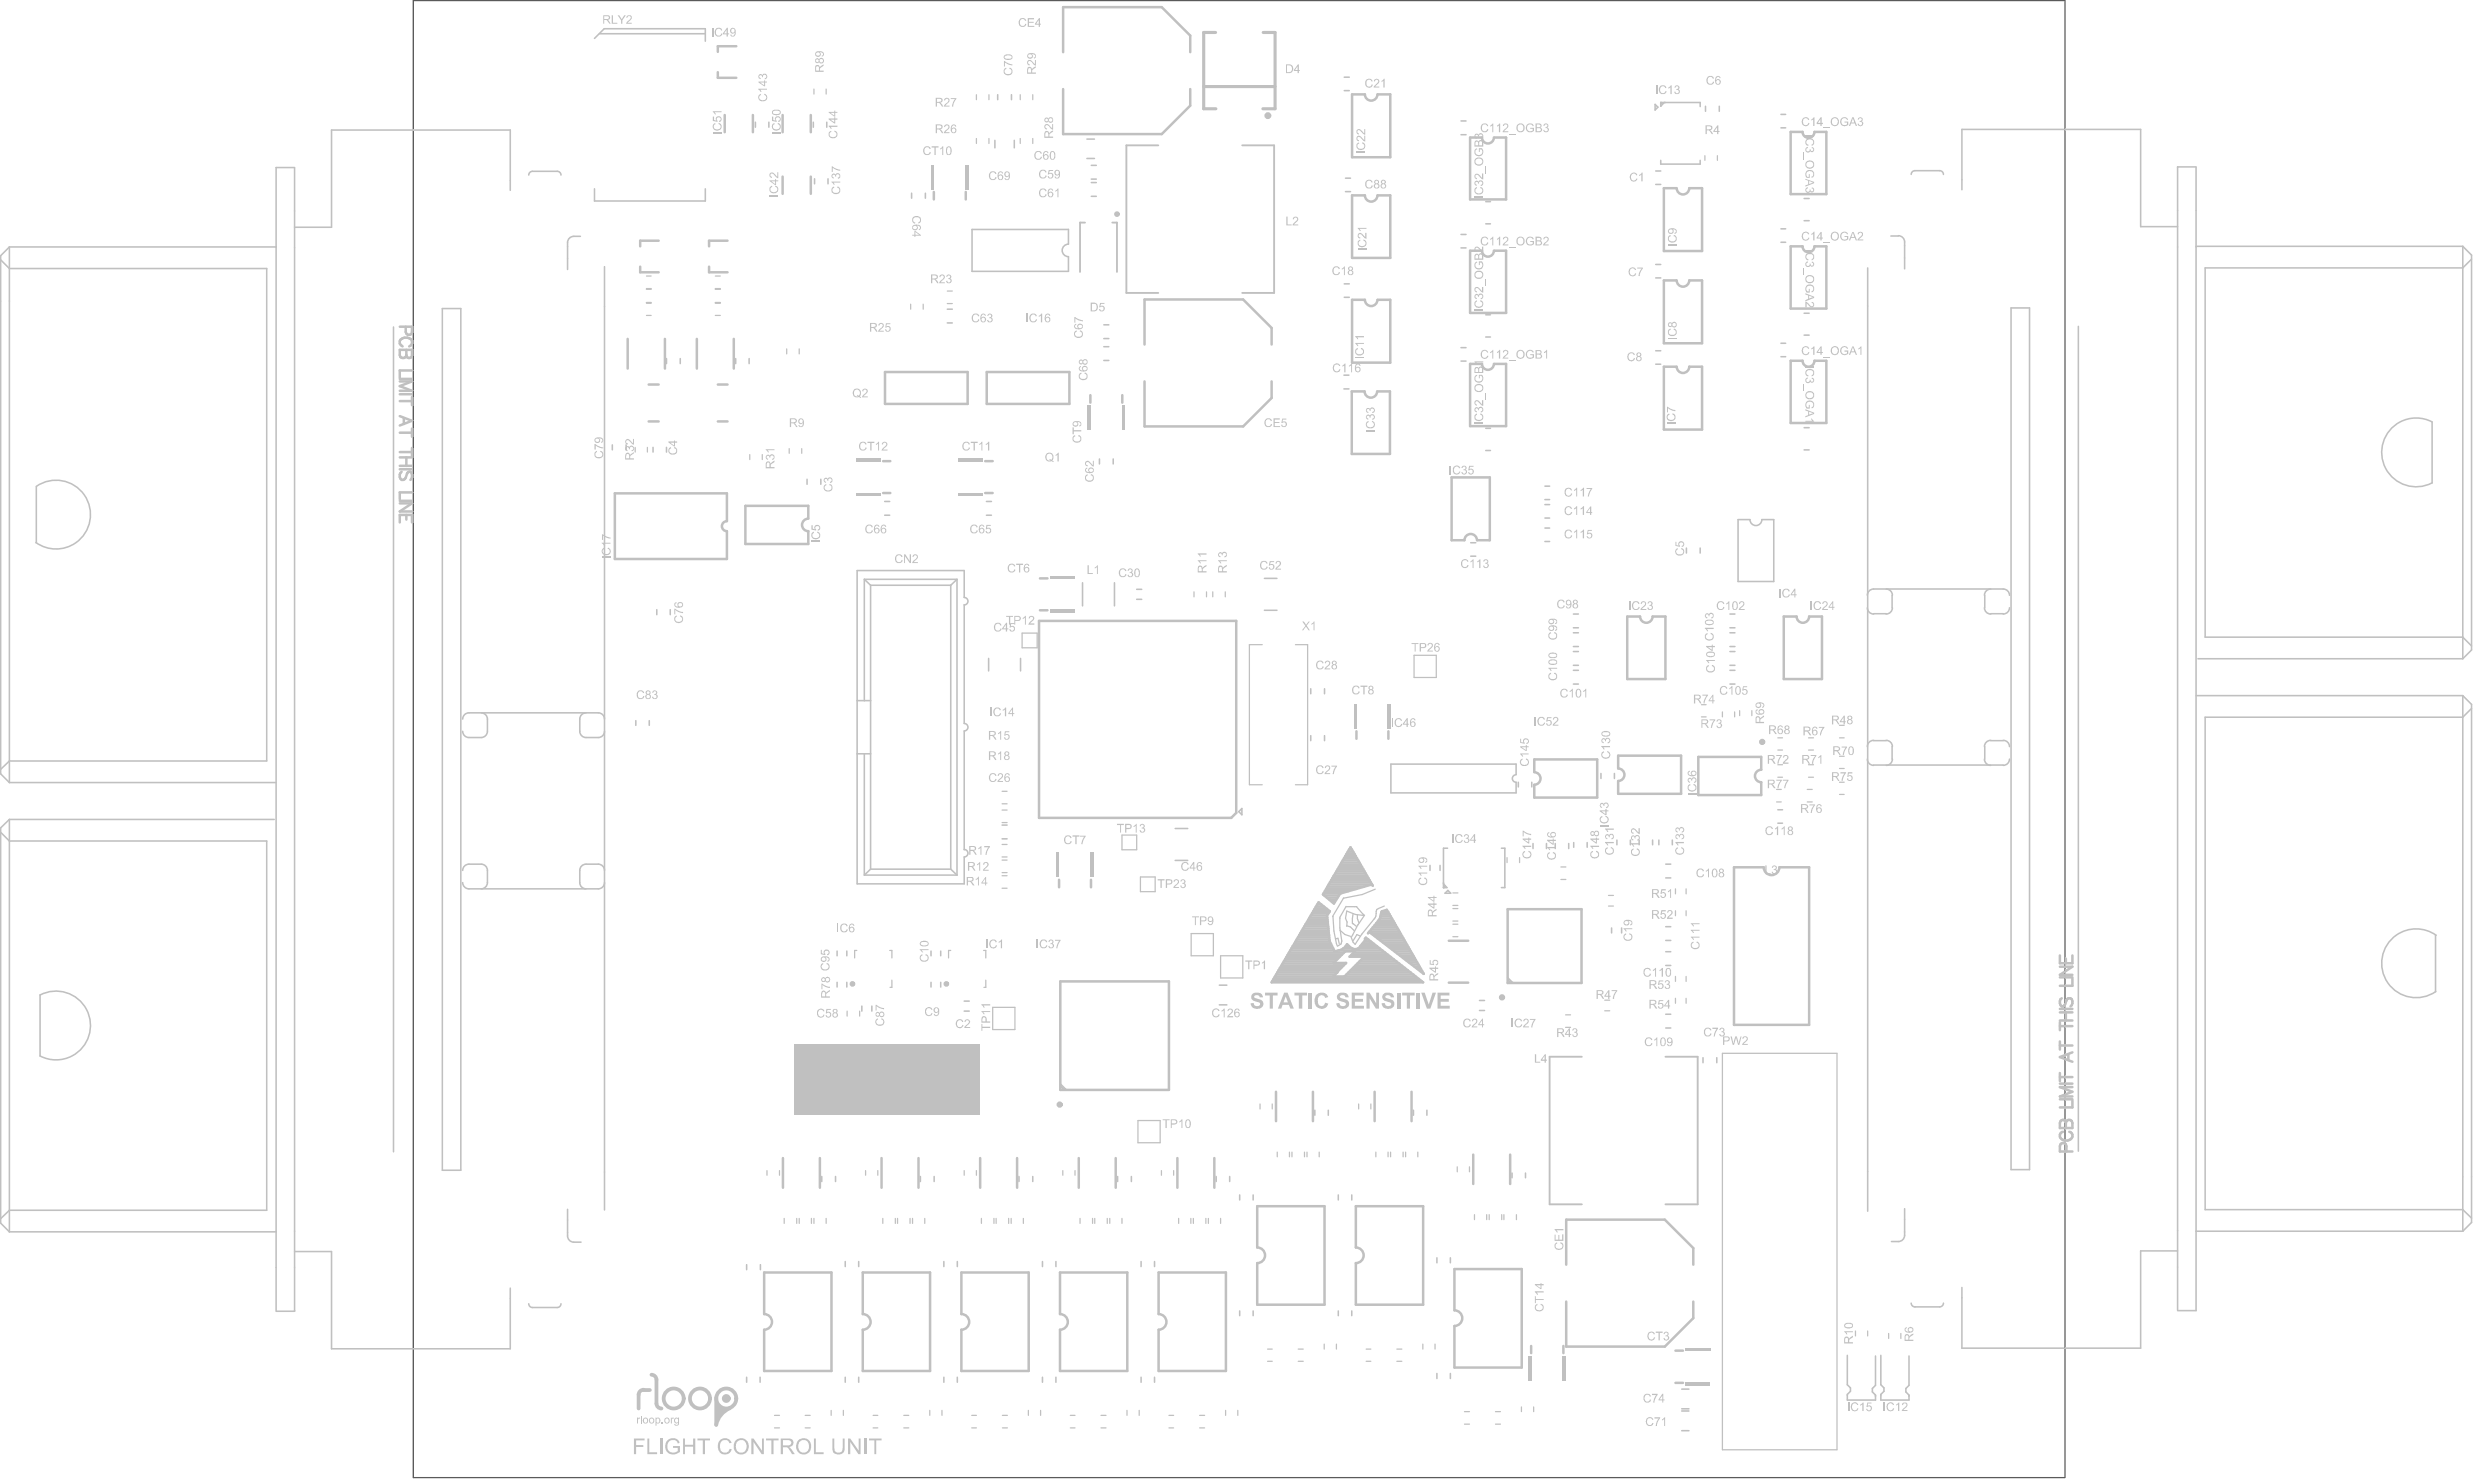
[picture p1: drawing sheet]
<svg xmlns="http://www.w3.org/2000/svg" width="167mm" height="100mm" viewBox="0 0 167 100" stroke-linecap="round" stroke-linejoin="round" font-family="sans-serif">
<path d="M27.9 0h111.6v99.8h-111.6z" fill="none" stroke="#5a5a5a" stroke-width=".08"/>
<g fill="none" stroke="#c0c0c0" stroke-width=".11">
<path d="M0 17.6l.6 .5h17.4v33.3h-17.4l-.6 .6M.6 16.7l-.6 .6v35l.6 .6M.6 16.7v36.2M.6 16.7h18M19.9 11.3h-1.3v77.2M19.9 11.3v77.3h-1.3M34.5 12.9v-4.1h-12.1v6.6h-2.5M36 11.6h1.6M38.3 16.4v1.8M38.8 16h.4M40.1 2.6l.7-.7h6.8v.9M40.1 12.8v.8h7.5v-.8"/>
<path d="M40.5 2.3h7.1M40.8 18v63.7M43.7 19.5h.3M48.3 19.5h.3M51 8.3v.3M51.9 8.3v.3M54.9 8.3v.3M55 12.1v.3M55.8 8.3v.3M55.9 12.1v.3M61.6 13.1v.3M62.5 13.1v.3"/>
<path d="M67.2 9.5v.5M67.4 6.4v.3M68.3 6.4v.3M68.5 9.5v.5M72.2 16.5v-1h-6.6v2.8h6.6v-1M73.4 10.7h.5M73.4 9.4h.5M73.7 13.3h.3M73.7 11.2h.3M73.7 12.1h.3M73.7 12.3h.3M90.8 19.2h.3"/>
<path d="M90.8 6.1h.3M90.8 5.2h.3M90.9 12.9h.3M90.9 12h.3M98.7 16.7h.3M98.7 15.8h.3M98.7 8.2h.3M98.7 9.1h.3M100.3 15.1h.4M100.3 13.6h.4M111.8 7.1l.2 .1-.2 .2zM111.8 18.8h.4"/>
<path d="M111.8 11.6h.4M111.8 12.5h.4M111.8 17.9h.4M112.2 6.9h.1M112.2 6.9v.3l.2-.3M112.2 10.8v.3h2.6v-.3M112.2 6.9h2.6v.3M112.2 6.9l.1 .1M115.2 7.2v.3M116.1 7.2v.3M120.3 16.4h.3M120.3 15.5h.3"/>
<path d="M120.3 8.6h.3M120.3 7.7h.3M121.8 14.9h.4M121.8 13.4h.4M126.1 18.1v63.7M127.7 15.9h.5M128.6 16.3v1.9M129.3 11.5h1.7M132.5 12.8v-4.1h12.1v6.6h2.5M148.3 11.3v77.2h-1.2M148.3 11.3h-1.2v77.2M148.3 16.6h18"/>
<path d="M166.3 16.6l.6 .6v26.7l-.6 .6M166.3 16.6v27.9M166.9 17.5l-.6 .6h-17.4v24.9h17.4l.6 .6M2.5 32.9l-.1 3.8M26.6 22.1v55.7M29.9 20.8h1.2v58.3h-1.2zM41.4 30.1v.3M42.3 30.1v.3M43.7 20.4h.3M44.1 30.2v.3M45 24.2v.4M45 30.2v.3"/>
<path d="M45.9 24.2v.4M48.3 20.4h.3M49.7 24.2v.4M50.6 24.2v.4M54.5 32.4v.3M55.4 32.4v.3M58.4 39.1v8.2M58.4 39.1l.4 .4M58.4 39.1h6.2M58.8 39.5v19.2M58.8 39.5h5.4M59.7 33.9h.4"/>
<path d="M59.7 34.8h.4M64 21.8h.3M64 20.9h.3M64.2 39.5v19.2M64.6 39.1l-.4 .4M64.6 39.1v20M66.6 33.9h.4M66.6 34.8h.4M73.1 39.4v1.5M74.3 31v.3M74.5 24.4h.4M74.5 23.4h.4"/>
<path d="M74.5 21.9h.4M74.5 22.9h.4M75.2 31v.3M75.3 39.4v1.5M76.8 39.8h.3M85.4 39.1h.8M90.8 25.3h.3M90.8 26.3h.3M90.8 20.1h.3M98.7 23.5h.3M98.7 24.4h.3M99.3 36.7h.4"/>
<path d="M99.3 37.6h.4M100.3 30.4h.4M100.3 28.9h.4M100.3 22.8h.4M100.3 21.3h.4M104.3 36.6h.4M104.3 35.7h.4M104.3 35h.4M104.3 34.1h.4M104.3 33.8h.4M104.3 32.8h.4M111.8 23.7h.4"/>
<path d="M111.8 24.6h.4M113.9 37v.4M114.8 37v.4M118.2 35.1h-.8v4.2h2.4v-4.2h-.8M120.3 23.2h.3M120.3 24.1h.3M121.8 30.4h.4M121.8 28.9h.4M121.8 22.6h.4M121.8 21.2h.4M126.5 39.8h8.8M135.8 20.8h1.3v58.2h-1.3z"/>
<path d="M140.4 22v55.8M164.3 28.5v4.1M0 56.2l.6 .6h17.4v25h-17.4l-.6 .5M.6 55.4l-.6 .5v26.7l.6 .6M.6 55.4v27.8M.6 55.4h17.9M.6 52.9h18M31.7 49.8h.8M31.7 58.4h.8M31.7 48.2h8.7M32.9 48.6v.8M32.9 58.8v.8"/>
<path d="M39.2 48.6v.8M39.2 58.8v.8M39.6 49.8h.8M39.6 58.4h.8M42.9 48.7v.3M43.8 48.7v.3M44.4 41.2v.3M45.3 41.2v.3M57.9 50.9h.9M57.9 47.3h.9M58.4 50.9v8.2M58.4 59.1h6.2"/>
<path d="M58.8 58.7l-.4 .4M58.8 58.7h5.4M64.2 58.7l.4 .4M65.1 40.4v-1.9h-7.2v21.2h7.2v-1.8M65.1 40.8v8.1M65.1 49.4v8M66.8 44.5v.8M67.7 56.7h.3M67.7 55.7h.3M68.9 44.5v.8M76.8 40.5h.3M79.4 58.1h.8"/>
<path d="M79.4 56h.8M83.7 54.8l.2-.2v.4zM85.4 41.2h.8M88.5 46.5v.4M88.5 49.7v.3M89.5 46.5v.4M89.5 49.7v.3M96.6 58.5v.3M97.3 58.5v.3M97.5 60h.1M97.5 59.7l.2 .3h-.2M97.6 59.8l-.1 .2"/>
<path d="M97.8 57.3h-.3v2.7M101.4 57.3h.2v2.7h-.2M102.4 52.3v-.7h-8.5v2h8.5v-.8M102.5 52.8v.4M103.4 52.8v.4M103.5 57v.3M104.4 57v.3M105 57v.3M105.9 57v.3M106.3 46.2h.3M106.3 45.3h.3M106.3 43.7h.3"/>
<path d="M106.3 44h.3M106.3 42.4h.3M106.3 42.8h.3M106.3 41.5h.3M106.3 44.9h.3M106.3 56.9v.3M107.2 56.9v.3M108.1 52.3v.3M109 52.3v.3M109.2 56.8v.3M110.1 56.8v.3M110.7 56.8v.3"/>
<path d="M111.6 56.8v.3M112 56.8v.3M112.5 59.3h.3M112.5 58.4h.3M112.9 56.8v.3M116.8 46.2h.4M116.8 45.3h.4M116.8 43.7h.4M116.8 44h.4M116.8 42.4h.4M116.8 42.8h.4M116.8 41.5h.4"/>
<path d="M116.8 44.9h.4M120.1 55.6h.3M120.1 54.7h.3M126.5 50h.9M126.5 41.5h.9M126.5 51.7h8.8M127.8 40.2v.9M127.8 50.4v.9M134 40.2v.9M134 50.4v.9M134.4 50h.9M134.4 41.5h.9"/>
<path d="M148.3 47h18M148.4 44.5h17.9M166.3 47l.6 .6v35l-.6 .6M166.3 47v36.2M166.9 47.9l-.6 .6h-17.4v33.2h17.4l.6 .6M2.7 67.2v4.2M31.7 60h8.7M55.5 79.5v.3M56.4 79.5v.3M56.5 64.3v.3M56.5 66.4v.3M57.2 64.3v.3"/>
<path d="M57.2 66.4v.3M58.2 68v.3M58.9 68v.3M62.2 79.5v.3M62.9 64.3v.3M62.9 66.4v.3M63.1 79.5v.3M63.5 64.3v.3M63.5 66.4v.3M65.1 68.3h.4M65.1 67.6h.4M68.8 79.5v.3"/>
<path d="M69.7 79.5v.3M75.5 79.5v.3M76.4 79.5v.3M82.1 79.5v.3M82.3 67.9h.6M82.3 66.6h.6M83 79.5v.3M88.8 75v.3M89.7 75v.3M95.5 75v.3M96.4 75v.3M97.6 60.3l.2-.1 .2 .1z"/>
<path d="M99.9 67.6h.4M99.9 68.3h.4M101.8 66l.4 .4M101.8 66.2l.2 .2h.2M102.1 79.3v.3M103 79.3v.3M108.8 62.7v.3M109.5 62.7v.3M112.5 69.4h.3M112.5 64.3h.3M112.5 62.6h.3M112.5 68.5h.3"/>
<path d="M112.5 63.5h.3M112.5 65.2h.3M115 71.5v.3M115.9 71.5v.3M164.5 63.2v3.8M.6 83.2h18M19.9 84.6h2.5v6.5h12.1v-4.1M36 88.3h1.6M38.3 81.7v1.8M38.8 83.9h.4M50.4 85.4v.4M50.4 93v.4"/>
<path d="M51.3 93v.4M51.4 85.4v.4M57.1 85.2v.4M57.1 93v.4M58 85.2v.4M58 93v.4M63.7 85.2v.4M63.7 93v.4M64.7 85.2v.4M64.7 93v.4M70.4 85.2v.4M70.4 93v.4"/>
<path d="M71.3 85.2v.4M71.3 93v.4M77.1 85.2v.4M77.1 93v.4M78 85.2v.4M78 93v.4M83.7 80.7v.4M83.7 88.6v.3M84.6 80.7v.4M84.6 88.6v.3M90.4 80.7v.4M90.4 88.6v.3"/>
<path d="M91.3 80.7v.4M91.3 88.6v.3M97 85v.3M97 92.8v.3M98 85v.3M98 92.8v.3M113.6 96.7h.5M113.6 95.2h.5M113.6 95.3h.5M113.6 93.8h.5M124.8 91.6v2l.2 .2v.2l-.2 .2v.4h1.9v-.4l-.2-.2v-.2l.2-.2v-2M127 91.6v2l.2 .2v.2l-.2 .2v.4h1.9v-.4l-.2-.2v-.2l.2-.2v-2"/>
<path d="M127.7 83.9h.5M128.6 81.7v1.8M129.3 88.3h1.7M147.1 84.5h-2.5v6.6h-12.1v-4.1M148.3 83.2h18"/>
</g>
<path d="M43.1 94.2v1M43.5 93.9h.4M44.3 93.2v1.6M48.4 94.4v1.9M48.6 95.1v.5h-.1v-.1l.3-.2M48.9 94.5h.2" fill="none" stroke="#c0c0c0" stroke-width=".25"/>
<g fill="none" stroke="#c0c0c0" stroke-width=".08">
<path d="M43.7 19.5h.3M43.7 18.6h.3M48.3 19.5h.3M48.3 18.6h.3M55 6v.4M55.8 6v.4M64 19.7h.3M65.9 6.4v.3M65.9 9.4v.3M66.8 6.4v.3M66.8 9.4v.3M68.9 6.4v.3"/>
<path d="M68.9 9.4v.3M69.7 6.4v.3M69.7 9.4v.3M115.1 10.5v.3M116 10.5v.3M42.9 30.2v.3M43.7 21.3h.3M43.7 20.5h.3M43.7 30.2v.3M48.3 21.3h.3M48.3 20.5h.3M50.6 30.7v.3"/>
<path d="M51.5 30.7v.3M53.1 23.6v.3M53.3 30.3v.3M54 23.6v.3M54.1 30.3v.3M61.5 20.6v.3M62.3 20.6v.3M64 20.5h.3M80.6 40v.3M81.5 40v.3M81.9 40v.3M82.7 40v.3"/>
<path d="M67.7 59h.3M67.7 59.2h.3M67.7 57.1h.3M67.7 57.9h.3M67.7 58.1h.3M67.7 55.6h.3M67.7 54.7h.3M67.7 54.3h.3M67.7 53.5h.3M69 42.8h1v1h-1zM75.8 56.4h1v1h-1zM77 59.2h1v1h-1z"/>
<path d="M85.2 43.6h-.8v9.4h.8M87.5 43.6h.8v9.4h-.8M95.5 44.3h1.5v1.5h-1.5zM101.8 57.9v.4M102.6 57.9v.4M105.4 59.4h.4M105.4 58.6h.4M114.9 48.4h.3M114.9 47.6h.3M116.3 48.1v.3M117.1 48.1v.3M117.5 48v.3"/>
<path d="M118.3 48v.3M120 54.2h.3M120 53.3h.3M120.1 52.5h.3M120.1 50.7h.3M120.1 49.8h.3M120.1 51.7h.3M122.1 54.2h.3M122.1 53.3h.3M122.1 52.5h.4M122.1 50.7h.4M122.1 49.8h.4"/>
<path d="M122.1 51.7h.4M124.2 49.8h.3M124.2 53.7h.3M124.2 52.8h.3M124.2 51.9h.3M124.2 51.1h.3M124.2 49h.3M51.8 79.1v.3M52.6 79.1v.3M57.2 68.3v.3M57.9 64.2h-.2v.5M58.1 68.3v.3"/>
<path d="M58.5 79.1v.3M59.3 79.1v.3M60.1 64.2h.1v.5M60.2 66.2v.5h-.1M64.2 64.2h-.1v.5M65.1 79.1v.3M65.9 79.1v.3M66.4 64.2h.2v.5M66.6 66.2v.5h-.2M67 68.1h1.5v1.5h-1.5zM67.7 60h.3M71.6 73v.4l.3 .2"/>
<path d="M71.6 73.2l.5 .4M71.6 73.3l.3 .3M71.8 79.1v.3M71.9 73.6h.1M72.6 79.1v.3M76.9 75.7h1.5v1.5h-1.5zM78.4 79.1v.3M79.3 79.1v.3M80.4 63.1h1.5v1.5h-1.5zM82.4 64.6h1.5v1.5h-1.5zM85.1 74.6v.3M85.9 74.6v.3"/>
<path d="M86.3 77.8v.4M87.1 77.8v.4M87.3 77.8v.4M88.1 77.8v.4M88.3 77.8v.4M89.1 77.8v.4M90.2 63.4h.2v.3M90.5 62.8l.3 .3 .4 .2M90.7 60.7l-.7 1.2 .1 1 .2 1 .3-.1v-.2l-.1-1.6 .4-.8M90.9 61.3h.7l.5 .5M91 62.5l.2 .1 .3 .3M91.4 62.4l.2 .2"/>
<path d="M91.4 61.8l-.1 .6M91.6 63.1l.3 .1M91.6 63.2l-.2 .3M91.7 61.8l.1 .6M91.7 62.5l-.4 .9 .2 .4M91.8 74.6v.3M92.1 61.8h-.6l-.5-.3-.1 .5 .1 .3v.3M92.2 61.8l-.5 .7M92.6 74.6v.3M92.9 60.1l-.9 .3-1.3 .3M92.9 77.8v.4M93.5 61.2l-.5 .2-.1 .6-1.4 1.8"/>
<path d="M93.7 77.8v.4M93.9 77.8v.4M94.8 77.8v.4M94.9 77.8v.4M95.8 77.8v.4M98.1 62.2h.4M98.1 63.3h.4M98.1 62.4h.4M98.1 60.3h.4M98.1 61.2h.4M98.1 61.4h.4M98.4 78.8v.4"/>
<path d="M99.2 78.8v.4M105.7 69.4h.4M105.7 68.6h.4M108.4 67.6h.3M108.4 68.3h.3M108.6 60.5h.4M108.6 61.2h.4M113.2 60v.4M113.2 61.5v.4M113.2 66v.3M113.2 67.4v.4M113.9 60v.4"/>
<path d="M113.9 61.5v.4M113.9 66v.3M113.9 67.4v.4M116.3 71.2h7.8v26.7h-7.8zM52.3 96.5h.3M52.3 95.6h.3M53 82.3v.4M53.8 82.3v.4M54 82.3v.4M54.4 96.5h.3M54.4 95.6h.3M54.8 82.3v.4"/>
<path d="M55 82.3v.4M55.8 82.3v.4M56.1 95.3v.3M57 95.3v.3M59 96.5h.3M59 95.6h.3M59.6 82.3v.4M60.5 82.3v.4M60.6 82.3v.4M61 96.5h.4M61 95.6h.4M61.5 82.3v.4"/>
<path d="M61.6 82.3v.4M62.5 82.3v.4M62.8 95.3v.3M63.6 95.3v.3M65.6 96.5h.3M65.6 95.6h.3M66.3 82.3v.4M67.1 82.3v.4M67.3 82.3v.4M67.7 96.5h.3M67.7 95.6h.3M68.1 82.3v.4"/>
<path d="M68.3 82.3v.4M69.1 82.3v.4M69.5 95.3v.3M70.3 95.3v.3M72.3 96.5h.3M72.3 95.6h.3M72.9 82.3v.4M73.8 82.3v.4M73.9 82.3v.4M74.4 96.5h.3M74.4 95.6h.3M74.8 82.3v.4"/>
<path d="M74.9 82.3v.4M75.8 82.3v.4M76.1 95.3v.3M76.9 95.3v.3M78.9 96.5h.4M78.9 95.6h.4M79.6 82.3v.4M80.4 82.3v.4M80.6 82.3v.4M81 96.5h.4M81 95.6h.4M81.4 82.3v.4"/>
<path d="M81.6 82.3v.4M82.4 82.3v.4M82.8 95.3v.3M83.6 95.3v.3M85.6 92h.3M85.6 91.1h.3M87.7 92h.3M87.7 91.1h.3M89.4 90.8v.3M90.3 90.8v.3M92.3 92h.3M92.3 91.1h.3"/>
<path d="M94.3 92h.4M94.3 91.1h.4M96.1 90.8v.3M96.9 90.8v.3M98.9 96.2h.3M98.9 95.4h.3M99.6 82.1v.3M100.4 82.1v.3M100.6 82.1v.3M101 96.2h.3M101 95.4h.3M101.4 82.1v.3"/>
<path d="M101.6 82.1v.3M102.4 82.1v.3M102.8 95.1v.3M103.6 95.1v.3M125.3 89.9v.4M126.1 89.9v.4M127.5 90.1v.3M128.4 90.1v.3"/>
</g>
<g fill="none" stroke="#c0c0c0" stroke-width=".17">
<path d="M43.2 18v.4h1.3M44.5 16.3h-1.3v.3M47.9 18v.4h1.2M48.5 4.9v.4h1.2M48.9 7.8v1.1M49.1 16.3h-1.2v.3M49.7 3.1h-1.2v.4M50.8 7.8v1.1M52.9 7.8v1.1M52.9 11.9v1.2M54.8 7.8v1.1M54.8 11.9v1.2"/>
<path d="M63.1 13v.5M65.2 13v.5M71.8 3.5v-3h6.7l1.9 1.9v1.1M71.8 6v3.1h6.7l1.9-2v-1.1M92.2 13.2h-.9v4.2h2.6v-4.2h-.9M92.2 6.4h-.9v4.2h2.6v-4.2h-.9M100.1 9.3h-.8v4.2h2.4v-4.2h-.8M100.1 16.9h-.8v4.2h2.4v-4.2h-.8M113.2 12.7h-.8v4.3h2.5v-4.3h-.8M113.2 18.9h-.8v4.3h2.5v-4.3h-.8M121.7 8.9h-.8v4.2h2.4v-4.2h-.8M121.7 16.6h-.8v4.2h2.4v-4.2h-.8"/>
<path d="M42.4 22.9v2M43.8 28.5h.7M43.8 26h.7M44.9 22.9v2M47.1 22.9v2M48.5 28.5h.6M48.5 26h.6M49.1 35.2v-1.9h-7.6v4.5h7.6v-1.9M49.6 22.9v2M54.6 35v-.8h-4.3v2.6h4.3v-.9M59.6 33.3h.5M59.6 31.2h.5"/>
<path d="M59.8 25.1h5.5v2.2h-5.5zM66.5 33.3h.5M66.5 31.2h.5M66.6 25.1h5.6v2.2h-5.6zM70.2 39.1h.5M73.6 26.7v.5M75.8 26.7v.5M77.3 25.8v3h6.7l1.9-1.9v-1.1M77.3 23.3v-3.1h6.7l1.9 2v1.1M92.2 26.4h-.9v4.3h2.6v-4.3h-.9M92.2 20.3h-.9v4.2h2.6v-4.2h-.9M98.9 36.5h-.9v-4.2h2.6v4.2h-.8"/>
<path d="M100.1 24.6h-.8v4.2h2.4v-4.2h-.8M113.2 24.8h-.8v4.2h2.5v-4.2h-.8M121.7 24.4h-.8v4.2h2.4v-4.2h-.8M70.2 41.9h13.3v13l-.3 .4h-13zM70.2 41.2h.5M71.5 59.4v.5M73.7 59.4v.5M89.6 59.9h2.5M89.7 59.8h3M89.8 59.6h2.8M89.9 59.5h2.6M90 59.3h2.4"/>
<path d="M90.1 59.2h2.2M90.2 59h2M90.3 58.9h1.9M90.3 58.7h1.8M90.4 58.6h1.6M90.5 58.4h1.4M90.6 58.3h1.2M90.7 58.1h1M90.8 58h.9M90.8 57.8h.8M90.9 57.7h.6M91 57.5h.4"/>
<path d="M91.1 57.4h.2M91.2 57.2l1.5 2.6h-.1l-2.1 .6-.4 .6-.8-.6zM91.6 49.4v.5M93.8 49.4v.5M103.6 52.1v-.8h4.3v2.6h-4.3v-.9M109.3 51.9v-.8h4.2v2.5h-4.2v-.8M110.8 41.7h-.9v4.2h2.6v-4.2h-.9M118.9 52v-.9h-4.2v2.6h4.2v-.9M119.1 58.6h-2v10.6h5.1v-10.6h-2M121.3 41.7h-.8v4.2h2.5v-4.2h-.8M52.9 78.2v2M55.4 78.2v2"/>
<path d="M59.5 78.2v2M62 78.2v2M66.2 78.2v2M68.7 78.2v2M71.6 66.3h7.3v7.3h-7.3zM72.9 78.2v2M75.4 78.2v2M79.5 78.2v2M82 78.2v2M85.9 66.3h10.1M86 66.1h9.8M86.1 66h9.5"/>
<path d="M86.2 73.8v1.9M86.2 65.8h4M86.3 65.7h4l-.3 .3M86.3 65.5h4.1M86.4 65.4h4.2M86.5 65.2h4.2M86.6 65.1h4.3M86.7 65h3.5M86.8 64.8h3.5M86.9 64.7h3.6M87 64.5h3.6M87 64.4h3.8"/>
<path d="M87.1 64.2h3M87.2 64.1h2.8M87.3 63.9h2.7M87.4 63.8h2.5M87.5 63.6h2.3M87.6 63.5h2.2M87.7 63.3h2.1M87.7 63.2h2.1M87.8 63h1.9M87.9 62.9h1.8M88 62.7h1.7M88.1 62.6h1.6"/>
<path d="M88.2 62.4h1.5M88.3 62.3h1.4M88.4 62.1h1.3M88.4 62h1.2M88.5 61.8h1.1M88.6 61.7h1.1M88.7 73.8v1.9M88.7 61.5h1.1M88.8 61.4h.8M88.9 61.3h.5M88.9 61.1h.3M89.4 60.3h1.2"/>
<path d="M89.4 60.5h1M89.5 60.2h1.6M89.6 60h2M89.6 61.8l.2 1.8 .3 .7 .5-.1 .3-.3M89.6 60.6h.7M89.6 61.8l.2-.2-.7-.6-3.2 5.4h10.2l-3.9-3.1v.1v.1M89.8 60.8h.4M90 60.9h.1M90.3 65.7l.6-.6h-.8l.7-.8h.7l-.4 .3h1l-1.3 1.4M90.4 64.2h3M90.7 64.1h.6M90.9 63.9h.2"/>
<path d="M90.9 65.8h4.6M91.1 65.7h4.2M91.2 65.5h3.9M91.3 64.5h2.4M91.4 65.4h3.5M91.4 64.4h2.2M91.5 65.2h3.2M91.7 65.1h2.8M91.7 64.1h1.5M91.8 65h2.5M91.9 63.9h1.1M92 64.8h2.1"/>
<path d="M92 63.8h.8M92.1 64.7h1.8M92.1 63.6h.5M92.2 63.5l-.5 .6a.61 .61 0 0 1-.7-.3l-.1 .1M92.2 63.5h.2M92.5 62.9h2M92.6 62.8h1.8M92.6 63.1h2M92.7 62.6h1.7M92.8 73.8v1.9M92.8 63.2h1.9M92.8 62.5h1.5"/>
<path d="M93 62.4h1.2M93 63.4h1.8M93.1 62.2h1M93.2 62.1h.8M93.2 61.9h.7M93.2 63.5h1.7M93.3 61.8h.5M93.3 61.6h.5M93.3 61.6l.4-.1 2.5 4.3-3.7-2.8h-.1l.8-.9zM93.4 63.7h1.5M93.6 63.8h1.4M93.8 64h1.3"/>
<path d="M94 64.1h1.2M94.2 64.3h1.1M94.4 64.4h1M94.6 64.6h.9M94.8 64.7h.7M94.9 64.9h.7M95.1 65h.6M95.3 73.8v1.9M95.4 65.2h.4M95.5 65.3h.4M95.7 65.5h.3M95.9 65.6h.1"/>
<path d="M96.1 65.8h.1M97.8 66.4h1.4M97.8 63.6h1.4M99.5 78v2M101.8 61.4h5v5h-5zM102 78v2M51.6 88.8v-2.8h4.6v6.6h-4.6v-2.8M58.3 88.8v-2.8h4.5v6.6h-4.5v-2.8M64.9 88.8v-2.8h4.6v6.6h-4.6v-2.8M71.6 88.8v-2.8h4.5v6.6h-4.5v-2.8M78.2 88.8v-2.8h4.6v6.6h-4.6v-2.8M84.9 84.3v-2.8h4.6v6.6h-4.6v-2.8"/>
<path d="M91.6 84.3v-2.8h4.5v6.6h-4.5v-2.8M98.2 88.5v-2.8h4.6v6.7h-4.6v-2.8M103.4 90.9v.5M105.6 90.9v.5M105.8 85.4v-3h6.6l2 1.9v1.1M105.8 87.9v3.1h6.6l2-1.9v-1.2M113.2 93.4h.5M113.2 91.2h.5"/>
</g>
<path d="M73.3 15h-.4v3.4M75.1 15h.3v3.4M78.2 9.8h-2.1v10h2.1M83.9 9.8h2.1v10h-2.1M106.8 71.4h-2.1v10h2.1M112.5 71.4h2.2v10h-2.2" fill="none" stroke="#c0c0c0" stroke-width=".13"/>
<path d="M81.3 5.8h4.8M82.1 2.2h-.8v5.1h.8M85.3 2.2h.8v5.1h-.8" fill="none" stroke="#c0c0c0" stroke-width=".21"/>
<g fill="#c0c0c0">
<path d="M65.2 11.1h.2v1.7h-.2z" fill-rule="evenodd"/>
<path d="M62.9 11.1h.2v1.7h-.2z" fill-rule="evenodd"/>
<path d="M71.4 57.6h.1v1.7h-.1z" fill-rule="evenodd"/>
<path d="M73.6 57.6h.2v1.7h-.2z" fill-rule="evenodd"/>
<path d="M73.5 27.4h.2v1.6h-.2z" fill-rule="evenodd"/>
<path d="M75.8 27.4h.2v1.6h-.2z" fill-rule="evenodd"/>
<path d="M91.4 47.6h.2v1.6h-.2z" fill-rule="evenodd"/>
<path d="M93.7 47.6h.2v1.6h-.2z" fill-rule="evenodd"/>
<path d="M103.2 91.6h.2v1.7h-.2z" fill-rule="evenodd"/>
<path d="M105.5 91.6h.3v1.7h-.3z" fill-rule="evenodd"/>
<path d="M57.8 33.3h1.7v.2h-1.7z" fill-rule="evenodd"/>
<path d="M57.8 31h1.7v.2h-1.7z" fill-rule="evenodd"/>
<path d="M64.7 33.3h1.7v.2h-1.7z" fill-rule="evenodd"/>
<path d="M64.7 31h1.7v.2h-1.7z" fill-rule="evenodd"/>
<path d="M70.9 41.2h1.7v.2h-1.7z" fill-rule="evenodd"/>
<path d="M70.9 38.9h1.7v.2h-1.7z" fill-rule="evenodd"/>
<path d="M113.8 93.4h1.7v.2h-1.7z" fill-rule="evenodd"/>
<path d="M113.8 91.1h1.7v.2h-1.7z" fill-rule="evenodd"/>
<path d="M53.6 70.5h12.5v4.8h-12.5z" fill-rule="evenodd"/>
</g>
<g fill="#c0c0c0">
<path d="M72.6 22.4l.1-.1v.1l-.1 .1v.2h.3h.1l.1-.2-.2-.1a.18 .18 0 0 1 .2 0 .18 .18 0 0 1 0 .3l-.2 .1h-.3l-.1-.2z"/>
<path d="M72.6 21.4l.5 .2v.1l-.5-.2v.3z"/>
<path d="M88 42h.1l.1 .2 .3-.2-.3 .3 .3 .3-.3-.3-.3 .3 .3-.3z"/>
<path d="M88.6 42.1l.2-.1v.6h-.1v-.5l-.1 .1z"/>
<path d="M109.9 23.9l.2-.1h.2l.1 .1-.1 .1-.1-.1h-.2v.3l.1 .1h.2v-.1h.1v.1l-.2 .1h-.2l-.1-.3z"/>
<path d="M110 18.2l.3-.1 .2 .1h-.1a.2 .2 0 0 0-.3 0 .2 .2 0 0 0 0 .3 .2 .2 0 0 0 .3 0h.1l-.1 .1h-.3l-.1-.2z"/>
<path d="M110.6 18.1h.4l-.3 .5v-.1l.2-.4h-.3z"/>
<path d="M110.1 11.8l.3-.1 .2 .1h-.1a.22 .22 0 0 0-.4 .1 .22 .22 0 0 0 .1 .3l.4-.1-.1 .1h-.3l-.1-.2z"/>
<path d="M110.7 11.8l.2-.1v.5h-.1v-.4l-.1 .1z"/>
<path d="M113.2 37.1l.1-.1-.1 .4h.2a.19 .19 0 0 0 .3-.1 .19 .19 0 0 0-.2-.2l.1-.1 .1 .2v.2l-.2 .1-.3-.1z"/>
<path d="M113.2 36.6v.2l.2 .1-.1-.2 .1-.1h.3v.3l-.1 .1v-.1a.12 .12 0 0 0 0-.2 .12 .12 0 0 0-.2 0 .12 .12 0 0 0 .1 .2h-.1h-.2z"/>
<path d="M40.7 37.6h.5v.1h-.5z"/>
<path d="M40.7 37.1l.1-.1-.1 .2 .1 .2h.2l.2-.1-.2-.2 .1-.1 .1 .2v.2l-.2 .1h-.2l-.2-.2z"/>
<path d="M40.6 36.7h.6h-.4l.1 .2h-.1z"/>
<path d="M40.7 36.1l.5 .2v.1l-.5-.2v.3z"/>
<path d="M42.2 30.2l.2-.1 .1 .1 .1-.1h.1l.1 .2-.1 .2-.1-.1a.12 .12 0 0 0 .2-.1 .12 .12 0 0 0-.2-.1 .12 .12 0 0 0-.1 .2 .11 .11 0 0 0-.1-.2 .1 .1 0 0 0-.1 .1 .1 .1 0 0 0 .1 .1 .13 .13 0 0 1-.2 0 .13 .13 0 0 1 0-.2z"/>
<path d="M42.2 29.7h.2l.3 .2v-.2h.1v.4l-.2-.2a.14 .14 0 0 0-.2-.2 .14 .14 0 0 0-.1 .2h.1v.1l-.2-.1z"/>
<path d="M52.1 8.9h.6v.1h-.6z"/>
<path d="M52.2 8.4l.1-.1-.1 .3 .1 .1h.2l.2-.1-.2-.3 .2 .1v.3l-.2 .1h-.3l-.1-.1z"/>
<path d="M52.1 7.9h.1v.2l.2 .1-.1-.2 .2-.1h.1l.1 .1a.11 .11 0 0 1 0 .2 .11 .11 0 0 1-.1 0 .13 .13 0 0 0 0-.2 .13 .13 0 0 0-.2 0 .13 .13 0 0 0 .1 .2h-.4z"/>
<path d="M55.7 32.8l.1-.1v.1a.2 .2 0 0 0 0 .3 .2 .2 0 0 0 .3 0 .2 .2 0 0 0-.1-.3v-.1l.2 .1v.3l-.2 .1h-.2l-.2-.1z"/>
<path d="M55.7 32.3h.1l.1 .1 .2-.1 .1 .1a.11 .11 0 0 1 0 .2 .11 .11 0 0 1-.2-.1h.1a.12 .12 0 0 0 .1-.1 .12 .12 0 0 0-.2-.1 .12 .12 0 0 0-.1 .2 .11 .11 0 0 0-.1-.2 .1 .1 0 0 0-.1 .1 .1 .1 0 0 0 .1 .1 .13 .13 0 0 1-.2 0 .13 .13 0 0 1 .1-.2z"/>
<path d="M56.2 12.7l.1-.1v.1l-.1 .1 .1 .2h.3l.1-.1v-.1l-.2-.1a.18 .18 0 0 1 .2 0 .18 .18 0 0 1 0 .2l-.2 .2h-.2l-.1-.2z"/>
<path d="M56.2 12.3h.5h-.4l.1 .1-.1 .1z"/>
<path d="M56.2 11.8l.1-.1 .1 .1 .2-.1 .1 .1a.11 .11 0 0 1 0 .2 .11 .11 0 0 1-.1 0l.1-.1a.11 .11 0 0 0-.1-.1 .11 .11 0 0 0-.1 .1h-.1a.1 .1 0 0 0-.1-.1 .1 .1 0 0 0-.1 .1 .1 .1 0 0 0 .1 .1 .13 .13 0 0 1-.2-.1 .13 .13 0 0 1 .1-.1z"/>
<path d="M56.2 11.2l.5 .3-.5-.2v.3z"/>
<path d="M56 8.9l.1-.1-.1 .3 .1 .1 .2 .1 .2-.1v-.2l-.2-.1 .1-.1 .1 .1 .1 .1-.1 .2-.2 .2-.3-.1v-.1z"/>
<path d="M56 8.5h.6v.1h-.5l.1 .1h-.1z"/>
<path d="M58.2 26.3h.1a.21 .21 0 0 1 .3 .1 .21 .21 0 0 1-.2 .3l-.1 .1h.3h-.4l.3-.3a.11 .11 0 0 0 0-.2 .11 .11 0 0 0-.2 .1h-.1z"/>
<path d="M59.2 68.9l.1-.1-.1 .2 .1 .2h.2l.2-.2-.2-.1 .1-.1 .1 .1v.3l-.2 .1-.3-.1-.1-.1z"/>
<path d="M59.1 67.9l.6 .2v.1l-.5-.2v.3h-.1z"/>
<path d="M62.5 68.2l.2-.2 .2 .1 .1 .1-.3-.1-.2 .2 .1 .2 .1 .1 .3-.1-.1 .1h-.2l-.2-.1z"/>
<path d="M66.3 69.2v.2h.6h-.6v.2z"/>
<path d="M66.3 68.3h.6v.1h-.5l.1 .1h-.1z"/>
<path d="M66.3 67.8h.6v.1h-.5l.1 .1-.1 .1z"/>
<path d="M65.7 21.3l.2-.1a.12 .12 0 0 1 .2 0 .12 .12 0 0 1-.1 .2v-.2l-.2 .1-.1 .3 .1 .1h.2l.1-.1a.18 .18 0 0 1-.1 .2 .18 .18 0 0 1-.2 0l-.2-.2z"/>
<path d="M66.7 21.2h.2l.1 .1-.1 .2 .1 .2-.1 .1a.11 .11 0 0 1-.2 0 .11 .11 0 0 1 0-.2l.2 .1a.11 .11 0 0 0 .1-.1 .11 .11 0 0 0-.2-.1v-.1a.1 .1 0 0 0 .1 0 .1 .1 0 0 0 0-.2 .14 .14 0 0 0-.2 .2z"/>
<path d="M67.8 4.6h.2v.1l-.2 .1 .1 .2h.3l.1-.1v-.1l-.1-.2a.18 .18 0 0 1 .2 .1 .18 .18 0 0 1 0 .2l-.2 .2-.3-.1-.1-.1z"/>
<path d="M67.8 4.1l.6 .3-.5-.2v.3h-.1z"/>
<path d="M69.4 4.1h.2l.3 .2v-.2h.1v.3l-.3-.2a.13 .13 0 0 0-.1-.1 .13 .13 0 0 0-.2 .1 .13 .13 0 0 0 .2 .1 .14 .14 0 0 1-.2 0 .14 .14 0 0 1 0-.2z"/>
<path d="M72.5 29.5l.1-.1v.1l-.1 .1v.2h.3h.1l.1-.2-.2-.1a.18 .18 0 0 1 .2 0 .18 .18 0 0 1 0 .2l-.2 .2h-.3l-.1-.2z"/>
<path d="M72.4 28.9h.1v.2h.5h-.5v.2h-.1z"/>
<path d="M72.9 25.2h.1v.1h-.1l.1 .3h.3l.1-.1v-.2l-.2-.1a.18 .18 0 0 1 .2 .1 .18 .18 0 0 1 0 .2l-.2 .2-.2-.1-.1-.1z"/>
<path d="M80.9 37.8h.6v.1h-.5l.1 .1-.1 .1z"/>
<path d="M80.9 37.4h.6v.1h-.5l.1 .1h-.1z"/>
<path d="M91.5 24.1h.6v.1h-.6z"/>
<path d="M91.6 23.6l.1-.1v.1l-.1 .1v.2h.3l.2-.1v-.1l-.2-.1a.2 .2 0 0 1 .2 .1 .2 .2 0 0 1-.1 .3h-.3l-.2-.2z"/>
<path d="M91.5 23.2h.6h-.4v.2z"/>
<path d="M91.5 22.7h.6v.1h-.4v.1z"/>
<path d="M91.7 16.8h.6v.1h-.6z"/>
<path d="M91.7 16.3l.2-.1-.1 .1v.2l.3 .1 .1-.1v-.1l-.1-.1v-.1l.2 .1v.2l-.2 .2h-.3l-.1-.2z"/>
<path d="M91.7 15.8h.3l.2 .2v-.3h.1v.4l-.4-.3a.12 .12 0 0 0-.1 .1 .12 .12 0 0 0 .1 .1v.1h-.2z"/>
<path d="M91.7 15.4h.6v.1h-.5l.1 .1h-.1z"/>
<path d="M91.6 10.2h.6v.1h-.6z"/>
<path d="M91.6 9.7l.2-.1-.1 .3 .1 .1 .2 .1 .1-.2v-.1l-.1-.1 .1-.1 .1 .2v.2l-.2 .1h-.3l-.1-.2z"/>
<path d="M91.7 9.2h.2l.2 .3v-.3h.1v.4l-.3-.3a.12 .12 0 0 0-.2 0 .12 .12 0 0 0 .1 .2 .21 .21 0 0 1-.1-.3z"/>
<path d="M91.6 8.8l.2-.1 .3 .3v-.3h.1v.4l-.3-.2a.12 .12 0 0 0-.1-.1 .12 .12 0 0 0-.1 .1 .12 .12 0 0 0 .1 .1v.1l-.2-.1z"/>
<path d="M96.6 64.9v.2h.2l-.1-.1 .2-.2 .2 .1v.1a.11 .11 0 0 1 0 .2 .11 .11 0 0 1-.1-.1h.1l-.1-.2a.13 .13 0 0 0-.2 .1 .13 .13 0 0 0 .1 .1v.1h-.3z"/>
<path d="M99.6 13.3h.6h-.6z"/>
<path d="M99.6 12.7l.1-.1-.1 .2 .1 .3 .4-.1a.16 .16 0 0 0 0-.2 .16 .16 0 0 0-.1-.1v-.1l.1 .1 .1 .1-.1 .3h-.1h-.3l-.1-.1z"/>
<path d="M99.6 12.3l.2-.1 .1 .1v-.1h.2l.1 .2-.2 .2 .1-.1a.11 .11 0 0 0 0-.2 .11 .11 0 0 0-.2 0 .11 .11 0 0 0 0 .1h-.1a.1 .1 0 0 0 0-.1 .11 .11 0 0 0-.2 .1 .1 .1 0 0 0 .1 .1h-.1z"/>
<path d="M99.6 11.8l.2-.1 .3 .3v-.3h.1v.4l-.4-.3a.12 .12 0 0 0-.2 .1 .12 .12 0 0 0 .1 .1v.1l-.1-.1z"/>
<path d="M100.3 11.2v.5z"/>
<path d="M99.6 10.1l.1-.1-.1 .3 .3 .2 .2-.1v-.2l-.2-.1v.2v-.3h.2l.1 .2-.1 .3-.2 .1-.2-.1-.1-.1z"/>
<path d="M99.6 9.1l.1-.1 .2 .1 .1-.1 .2 .2a.11 .11 0 0 1-.1 .1 .11 .11 0 0 1-.1 0 .12 .12 0 0 0 .1-.1 .12 .12 0 0 0-.1-.1 .12 .12 0 0 0-.1 .1h-.1a.09 .09 0 0 0 0-.1 .11 .11 0 0 0-.2 .1 .09 .09 0 0 0 .1 .1v.1a.19 .19 0 0 1-.1-.3z"/>
<path d="M105 84l.2-.1-.1 .3v.1l.3 .1 .1-.2v-.1l-.1-.1v-.1l.1 .1 .1 .1-.1 .2-.2 .1h-.2l-.1-.1z"/>
<path d="M105 83.4h.1v.3h.1v-.3h.1v.3h.2v-.3h.1v.4h-.6z"/>
<path d="M105 83h.6v.1h-.5l.1 .1-.1 .1z"/>
<path d="M104.6 45.5h.1h.1l-.2 .1 .1 .2 .3 .1 .1-.1v-.2l-.2-.1a.18 .18 0 0 1 .3 .1 .18 .18 0 0 1 0 .2l-.3 .2-.2-.1-.1-.1z"/>
<path d="M104.6 45.1h.6v.1h-.5l.1 .1h-.1z"/>
<path d="M104.6 42.8l.1-.1 .1 .1-.2 .1 .1 .2h.3l.1-.1v-.1l-.2-.1a.18 .18 0 0 1 .3 0 .18 .18 0 0 1 0 .2l-.3 .2h-.2l-.1-.2z"/>
<path d="M108.4 57.3l.2-.1v.1a.21 .21 0 0 0 0 .4 .21 .21 0 0 0 .3-.2l-.1-.3 .2 .2v.2l-.2 .1h-.3l-.1-.1z"/>
<path d="M108.4 56.9h.6v.1h-.5l.1 .1h-.1z"/>
<path d="M108.4 56.4h.2h.1l.1-.1h.1l.1 .2a.11 .11 0 0 1 0 .1 .11 .11 0 0 1-.2 0l.1-.1a.11 .11 0 0 0-.1-.1 .11 .11 0 0 0-.1 .1l-.1 .1a.1 .1 0 0 0 0-.2 .1 .1 0 0 0-.1 .1 .1 .1 0 0 0 .1 .1h-.2z"/>
<path d="M108.4 56h.6v.1h-.5l.1 .1h-.1z"/>
<path d="M108.2 50.8h.1a.21 .21 0 0 0 .1 .4 .21 .21 0 0 0 .3-.2l-.2-.3 .2 .2v.3h-.4l-.1-.1z"/>
<path d="M108.1 50.4h.6v.1h-.4l.1 .1h-.1z"/>
<path d="M108.2 49.9h.2v.1l.1-.2h.1l.2 .3-.2 .1v-.1a.12 .12 0 0 0 .1-.1 .12 .12 0 0 0-.2-.1 .12 .12 0 0 0 0 .2h-.1a.11 .11 0 0 0-.1-.2 .1 .1 0 0 0-.1 .1 .1 .1 0 0 0 .1 .1 .12 .12 0 0 1-.2 0 .12 .12 0 0 1 .1-.2z"/>
<path d="M109.7 63.1l.1-.1v.2a.2 .2 0 0 0 0 .2 .2 .2 0 0 0 .3 0 .2 .2 0 0 0 0-.3l-.1-.1 .3 .3-.1 .2-.1 .1h-.3l-.1-.2z"/>
<path d="M109.6 62.7h.6v.1h-.4l.1 .1h-.1z"/>
<path d="M110.2 57.4l.1-.1-.1 .2v.2h.3l.2-.1-.1-.3 .1 .1v.3l-.2 .1h-.2l-.2-.2z"/>
<path d="M110.1 57h.6v.1h-.4l.1 .1h-.1z"/>
<path d="M110.2 56.5l.5-.1v.3l-.1 .1v-.1a.11 .11 0 0 0 .1-.1 .11 .11 0 0 0-.2-.1 .11 .11 0 0 0 0 .1l-.1-.1a.11 .11 0 0 0-.2 .1 .1 .1 0 0 0 .1 .1v.1l-.1-.1z"/>
<path d="M110.2 56h.2l.3 .2v-.2v.4l-.3-.3a.12 .12 0 0 0-.2 0 .12 .12 0 0 0 .1 .1v.1h-.1z"/>
<path d="M113.2 57.3l.1-.1-.1 .2a.21 .21 0 0 0 .3 .3 .21 .21 0 0 0 0-.4l.1-.1 .1 .1v.2v.2h-.2h-.3z"/>
<path d="M113.2 56.9h.5v.1h-.4l.1 .1h-.1z"/>
<path d="M113.2 56.4h.1h.1l.1-.1h.1l.1 .3-.1 .1v-.1a.12 .12 0 0 0 .1-.1 .12 .12 0 0 0-.2-.1 .12 .12 0 0 0-.1 .2 .11 .11 0 0 0-.1-.2 .09 .09 0 0 0-.1 .1 .09 .09 0 0 0 .1 .1 .11 .11 0 0 1-.2 0 .11 .11 0 0 1 .1-.2z"/>
<path d="M113.2 56l.1-.1 .1 .1 .2-.1 .1 .1a.12 .12 0 0 1 0 .2 .12 .12 0 0 1-.1 0 .13 .13 0 0 0 .1-.2 .13 .13 0 0 0-.2 0 .13 .13 0 0 0-.1 .1 .1 .1 0 0 0-.1-.1 .1 .1 0 0 0-.1 .1 .1 .1 0 0 0 .1 .1h-.1z"/>
<path d="M115.3 45l.1-.1v.1l-.1 .1v.2h.3l.2-.1v-.1l-.2-.1a.2 .2 0 0 1 .2 .1 .2 .2 0 0 1 0 .2l-.2 .1h-.2l-.2-.2z"/>
<path d="M115.2 44.6h.6v.1h-.4v.1z"/>
<path d="M115.2 42.8h.1l-.1 .1 .1 .3h.2l.1-.1a.17 .17 0 0 0-.1-.3h.1l.1 .1v.2l-.2 .2-.3-.1z"/>
<path d="M115.1 42.4h.6v.1h-.4l.1 .1h-.1z"/>
<path d="M115.2 41.5l.1-.1a.12 .12 0 0 0 .1 .1 .12 .12 0 0 0 .1-.1l.2 .1v.2l-.1 .1v-.1a.12 .12 0 0 0 .1-.1 .12 .12 0 0 0-.2-.1 .12 .12 0 0 0 0 .1h-.1a.09 .09 0 0 0-.1-.1 .09 .09 0 0 0-.1 .1 .09 .09 0 0 0 .1 .1v.1l-.1-.1z"/>
<path d="M121.9 9.1h.6v.1h-.6z"/>
<path d="M122 9.4l.2-.1 .2 .1 .1 .1v.3h-.2l.2-.3-.1-.1h-.2l-.2 .1v.2l.1 .1v.1l-.1-.1-.1-.1z"/>
<path d="M122 10l.1-.1-.1 .1a.11 .11 0 0 0 .1 .2 .11 .11 0 0 0 .1-.1h.1a.1 .1 0 0 0 0 .1 .1 .1 0 0 0 .1-.1 .1 .1 0 0 0-.1-.1l.1-.1a.16 .16 0 0 1 .1 .3 .16 .16 0 0 1-.3 0 .18 .18 0 0 1-.2 0 .18 .18 0 0 1 0-.2z"/>
<path d="M121.8 10.3v.5z"/>
<path d="M122 11.6l.1-.1h.3l.1 .2v.3h-.2v-.1h.1l.1-.2-.3-.1-.2 .1v.1l.1 .2h.1v-.2v.2h-.2l-.1-.1z"/>
<path d="M122 12.7h.1l-.1 .1v.1h.2l.1-.1a.1 .1 0 0 0 0 .1 .11 .11 0 0 0 .2-.1 .11 .11 0 0 0-.2-.1h.1a.16 .16 0 0 1 .1 .2 .16 .16 0 0 1-.3 0v.1a.2 .2 0 0 1-.2-.1 .2 .2 0 0 1 0-.2z"/>
<path d="M45.6 41.7l.1-.1-.1 .1v.2l.3 .1 .2-.1-.2-.3h.2v.4l-.2 .1h-.3l-.1-.2z"/>
<path d="M45.5 41.1l.6 .3-.5-.2v.3h-.1z"/>
<path d="M51.2 6.4l.2-.1-.1 .3 .2 .2 .2-.1-.1-.4 .2 .2a.29 .29 0 0 1-.3 .3 .29 .29 0 0 1-.3-.4z"/>
<path d="M51.2 6h.6v.1h-.4v.1z"/>
<path d="M51.2 5.1l.1-.1 .2 .1 .1-.1h.1l.1 .2-.1 .2-.1-.1a.12 .12 0 0 0 .1-.2 .12 .12 0 0 0-.1 0 .12 .12 0 0 0-.1 .1 .1 .1 0 0 0-.1-.1 .1 .1 0 0 0-.1 .1 .1 .1 0 0 0 .1 .1 .12 .12 0 0 1-.2-.1 .12 .12 0 0 1 0-.1z"/>
<path d="M99.6 28.6h.6h-.6z"/>
<path d="M99.6 28l.1-.1-.1 .2 .1 .2 .3 .1 .1-.2-.1-.3 .1 .1v.3l-.2 .1h-.2l-.1-.1z"/>
<path d="M99.6 27.5h.1l.2 .1v-.1a.19 .19 0 0 1 .3 .1 .19 .19 0 0 1-.2 .3v-.1a.12 .12 0 0 0 .1-.1 .12 .12 0 0 0-.1-.1 .12 .12 0 0 0-.1 .1h-.1a.1 .1 0 0 0 0-.1 .11 .11 0 0 0-.2 .1 .1 .1 0 0 0 .1 .1v.1a.21 .21 0 0 1-.1-.4z"/>
<path d="M99.6 27.1l.2-.1 .3 .3v-.3h.1v.4l-.3-.2a.13 .13 0 0 0-.1-.1 .13 .13 0 0 0-.1 .1 .13 .13 0 0 0 0 .1v.1l-.1-.1z"/>
<path d="M100.3 26.5v.5z"/>
<path d="M99.6 25.4l.1-.1-.1 .4 .2 .1h.2l.1-.1v-.2l-.2-.1v.2v-.3h.2l.1 .2-.1 .2-.1 .2-.3-.1-.1-.1z"/>
<path d="M99.6 24.4h.6v.1h-.5l.1 .1h-.1z"/>
<path d="M99.6 20.9h.6v.1h-.6z"/>
<path d="M99.6 20.4l.1-.1-.1 .3 .1 .1h.2l.2-.1v-.1l-.1-.1v-.1h.1l.1 .1-.1 .3-.2 .1h-.2l-.1-.2z"/>
<path d="M99.6 19.9h.1h.2a.18 .18 0 0 1 .3 .1 .18 .18 0 0 1-.2 .2l.1-.1a.12 .12 0 0 0-.1-.2 .12 .12 0 0 0-.1 .2h-.1a.1 .1 0 0 0 0-.2 .11 .11 0 0 0-.2 .1 .1 .1 0 0 0 .1 .1v.1a.19 .19 0 0 1-.1-.3z"/>
<path d="M99.6 19.5l.2-.1 .3 .3v-.3h.1v.4l-.3-.2a.12 .12 0 0 0-.1-.2 .12 .12 0 0 0-.2 .1 .12 .12 0 0 0 .1 .2h-.1z"/>
<path d="M100.3 18.9v.4z"/>
<path d="M99.6 17.8l.1-.1-.1 .3 .1 .1h.3h.1v-.3l-.2-.1v.2v-.2h.2l.1 .1-.1 .3-.4 .1-.1-.2z"/>
<path d="M99.6 16.7h.2l.3 .2v-.2h.1v.3l-.3-.2a.12 .12 0 0 0-.1-.1 .12 .12 0 0 0-.2 .1 .12 .12 0 0 0 .1 .2h-.1z"/>
<path d="M103.7 88.2l.1-.1-.1 .3 .3 .1 .2-.1v-.1l-.2-.1 .1-.1h.1l.1 .1-.1 .3-.2 .1h-.2l-.1-.2z"/>
<path d="M103.7 87.6v.2h.6h-.6v.2z"/>
<path d="M103.7 87.2h.6v.1h-.5l.1 .1-.1 .1z"/>
<path d="M108 55.7h.6v.1h-.6z"/>
<path d="M108.1 55.2l.1-.1-.1 .3 .1 .2h.2l.2-.2-.2-.2 .1-.1 .1 .2v.2l-.1 .1h-.4z"/>
<path d="M108.1 54.3l.1-.1 .1 .1 .1-.1h.1l.1 .2a.11 .11 0 0 1 0 .1 .11 .11 0 0 1-.1 0 .12 .12 0 0 0 .1-.1 .12 .12 0 0 0-.2-.1 .12 .12 0 0 0 0 .2h-.1a.11 .11 0 0 0-.1-.2 .1 .1 0 0 0-.1 .1 .1 .1 0 0 0 .1 .1 .13 .13 0 0 1-.2 0 .13 .13 0 0 1 .1-.2z"/>
<path d="M121.9 24.7h.6v.1h-.6z"/>
<path d="M121.9 25l.2-.1h.3l.1 .2v.2l-.2 .1 .2-.1-.1-.3-.4 .1a.18 .18 0 0 0 0 .2 .18 .18 0 0 0 .1 .1l-.2-.1z"/>
<path d="M121.9 25.6l.2-.1-.1 .1a.12 .12 0 0 0 0 .2 .12 .12 0 0 0 .1 0 .12 .12 0 0 0 .1-.2l.1 .1a.1 .1 0 0 0 .2 0 .11 .11 0 0 0-.2-.1 .14 .14 0 0 1 .2 .1 .14 .14 0 0 1-.1 .2l-.2-.1v.1h-.2l-.1-.1z"/>
<path d="M121.8 25.9v.5z"/>
<path d="M122 27.1h.2h.2l.1 .3a.13 .13 0 0 1 0 .1 .13 .13 0 0 1-.2 0l.2-.1-.1-.2-.3-.1-.1 .1v.2l.2 .1v-.1v.2h-.2l-.1-.3z"/>
<path d="M121.9 28.4h.5l-.1-.1h.1l.1 .2h-.6z"/>
<path d="M121.9 16.9h.6v.1h-.6z"/>
<path d="M122 17.2l.1-.1h.3l.1 .2v.2l-.2 .1 .2-.2-.2-.2h-.3a.18 .18 0 0 0 0 .2 .18 .18 0 0 0 .1 .1v.1l-.2-.1z"/>
<path d="M121.9 17.7h.2v.1a.11 .11 0 0 0-.1 .1 .11 .11 0 0 0 .2 .1 .11 .11 0 0 0 0-.2l.1 .1a.1 .1 0 0 0 .2 0 .14 .14 0 0 0-.2-.2 .14 .14 0 0 1 .2 .2 .14 .14 0 0 1-.1 .1l-.2-.1v.1h-.2z"/>
<path d="M121.8 18.1v.4z"/>
<path d="M122 19.3h.4l.1 .1v.3h-.2l.2-.3-.2-.1h-.2l-.1 .1v.2l.2 .1v-.2v.3h-.2l-.1-.2z"/>
<path d="M121.9 20.4l.3 .2a.12 .12 0 0 0 .1 .1 .12 .12 0 0 0 .2-.1 .12 .12 0 0 0-.2-.1l.1-.1 .1 .1v.2l-.2 .1-.3-.3v.3h-.1z"/>
<path d="M72.6 21.9h.1a.17 .17 0 0 0-.1 .2 .17 .17 0 0 0 .2 .1l-.1-.1 .1-.2h.2l.1 .1v.1l-.3 .2-.2-.1zM72.8 22.1a.15 .15 0 0 0 .3 0 .15 .15 0 0 0-.3 0z"/>
<path d="M110.5 23.9l.3-.1v.3a.17 .17 0 0 1 0 .3 .17 .17 0 0 1-.3-.1 .17 .17 0 0 1 .1-.2zM110.6 24a.1 .1 0 0 0 .2 0 .1 .1 0 0 0-.2 0zM110.6 24.2a.12 .12 0 0 0 .2 0 .12 .12 0 0 0-.2 0z"/>
<path d="M115.2 8.5h.3a.16 .16 0 0 1 .1 .1 .16 .16 0 0 1-.1 .2l.2 .3-.3-.3h-.1v.3h-.1zM115.3 8.5v.2h.1a.11 .11 0 0 0 .2-.1 .11 .11 0 0 0-.2-.1z"/>
<path d="M116 8.5v.3h.1l-.1 .3v-.2h-.3zM116 8.6l-.2 .2h.2z"/>
<path d="M42.2 30.7h.1a.16 .16 0 0 1 .1-.1 .16 .16 0 0 1 .2 .2l.2-.3-.2 .3v.2h.2h-.6zM42.3 30.7v.3h.2v-.3z"/>
<path d="M52.1 7.5l.4-.1a.21 .21 0 0 1 .2 .3 .21 .21 0 0 1-.3 .1l-.2-.1zM52.2 7.5v.2h.3a.14 .14 0 0 0 .1-.2 .14 .14 0 0 0-.2 0z"/>
<path d="M56 8h.3l.1-.1 .2 .2h-.2v.2h-.1zM56.1 8.1l.2 .2v-.2z"/>
<path d="M56 7.6h.3l.1-.1 .2 .1h-.2v.3h-.1zM56.1 7.6l.2 .2v-.2z"/>
<path d="M57.7 26.3h.3h.1v.4v.1v.1l-.5-.2v-.2zM57.7 26.4v.3l.3 .1-.1-.1h.1l.1-.3-.2-.1z"/>
<path d="M59.2 68.4h.1l.1 .1 .2-.2 .1 .2v.1l-.1 .1-.2-.1-.1 .1h-.1zM59.2 68.5a.1 .1 0 0 0 .2 0 .1 .1 0 0 0-.2 0zM59.4 68.5a.15 .15 0 0 0 .3 0 .15 .15 0 0 0-.3 0z"/>
<path d="M63.1 68.1h.2l.1 .1v.4h-.2l-.1-.1h.1a.15 .15 0 0 0 .1 0 .15 .15 0 0 0 .1-.1h-.3zM63.1 68.2a.15 .15 0 0 0 .3 0 .15 .15 0 0 0-.3 0z"/>
<path d="M66.3 68.7h.3v.3h.3v.1h-.6zM66.4 68.8l-.1 .2h.3l-.1-.2z"/>
<path d="M66.3 21.2h.1l.2 .1a.17 .17 0 0 0-.2 0 .17 .17 0 0 0-.1 .2l.2-.1 .1 .3-.1 .1-.3-.1zM66.3 21.6a.12 .12 0 0 0 .2 0 .12 .12 0 0 0-.2 0z"/>
<path d="M67.8 3.8l.4-.1 .2 .1v.1l-.2 .2-.3-.1-.1-.1zM67.8 3.8l.1 .1 .3 .1a.13 .13 0 0 0 .1-.2 .13 .13 0 0 0-.2-.1z"/>
<path d="M69.4 4.6a.15 .15 0 0 1 .2-.1 .15 .15 0 0 1 .1 .2l.3-.2-.3 .3v.1h.3v.1h-.6zM69.5 4.6l-.1 .3h.2v-.3z"/>
<path d="M69.4 3.7l.1-.1h.3l.2 .1a.1 .1 0 0 1 0 .2 .1 .1 0 0 1-.2 0 .13 .13 0 0 0 .1-.2 .13 .13 0 0 0-.2 0l.1 .1-.2 .2-.2-.1zM69.4 3.8a.15 .15 0 0 0 .3 0 .15 .15 0 0 0-.3 0z"/>
<path d="M72.5 28.5l.4-.1 .1 .2a.11 .11 0 0 1 0 .1 .11 .11 0 0 1-.1 0h.1v-.1l-.3-.1 .1 .2-.1 .1h-.2zM72.5 28.6a.13 .13 0 0 0 .2 0 .13 .13 0 0 0-.2 0z"/>
<path d="M72.9 24.8l.1-.1a.17 .17 0 0 0-.1 .2 .17 .17 0 0 0 .3 .1l-.1-.1 .1-.2h.1l.1 .1v.2l-.2 .1-.3-.1zM73.1 24.9a.15 .15 0 0 0 .3 0 .15 .15 0 0 0-.3 0z"/>
<path d="M72.9 24.4l.2-.1v.1l.1-.1h.2v.2l-.1 .1-.2-.1-.2 .1zM72.9 24.4a.1 .1 0 0 0 .2 0 .1 .1 0 0 0-.2 0zM73.2 24.4a.11 .11 0 0 0 .2 0 .11 .11 0 0 0-.2 0z"/>
<path d="M80.9 38.3a.15 .15 0 0 1 .2-.1 .15 .15 0 0 1 .1 .2l.3-.2-.3 .2v.2h.3v.1h-.6zM81 38.3v.3h.2l-.1-.3z"/>
<path d="M96.6 65.8a.15 .15 0 0 1 .2 0 .15 .15 0 0 1 .1 .1l.2-.2-.2 .3v.2h.2h-.6zM96.6 65.9v.3h.2v-.3z"/>
<path d="M96.5 65.4h.4l.1-.1 .1 .2h-.1v.2h-.1zM96.7 65.5l.2 .1v-.1z"/>
<path d="M99.6 10.9a.3 .3 0 0 1 .6 0 .3 .3 0 0 1-.6 0zM99.7 10.9a.22 .22 0 0 0 .4 0 .22 .22 0 0 0-.4 0z"/>
<path d="M99.6 9.5h.1l.2 .1 .2-.1 .1 .1v.3h-.6zM99.7 9.6l-.1 .2h.2v-.2zM99.9 9.6v.2h.2v-.2z"/>
<path d="M104.6 44.6l.4-.1 .2 .2v.1l-.3 .1h-.2l-.1-.1zM104.6 44.7l.1 .1h.2a.13 .13 0 0 0 .2-.1 .13 .13 0 0 0-.2-.1z"/>
<path d="M104.6 44.2l.2-.1h.3l.1 .3-.2 .1h-.3l-.1-.1zM104.7 44.2v.2h.2a.16 .16 0 0 0 .1 0 .16 .16 0 0 0 .1-.2z"/>
<path d="M104.6 42.3l.3-.1 .3 .2a.12 .12 0 0 1 0 .1 .12 .12 0 0 1-.2 .1 .13 .13 0 0 0 .1-.2 .13 .13 0 0 0-.2-.1l.1 .2-.2 .1h-.2zM104.6 42.4a.15 .15 0 0 0 .3 0 .15 .15 0 0 0-.3 0z"/>
<path d="M104.6 41.9l.4-.1 .1 .1a.11 .11 0 0 1 .1 .2 .11 .11 0 0 1-.2 0h.1v-.2h-.2v.2l-.2 .1-.1-.2zM104.6 42a.15 .15 0 0 0 .3 0 .15 .15 0 0 0-.3 0z"/>
<path d="M108.2 49.5l.3-.1 .2 .1 .1 .1-.2 .2h-.3l-.1-.1zM108.2 49.5v.2h.3a.14 .14 0 0 0 .2-.2 .15 .15 0 0 0-.3 0z"/>
<path d="M109.7 62.2l.3-.1 .2 .2a.13 .13 0 0 1 0 .1 .13 .13 0 0 1-.1 .1 .14 .14 0 0 0 .1-.2 .14 .14 0 0 0-.2-.1v.2l-.1 .1-.2-.1zM109.7 62.3a.15 .15 0 0 0 .3 0 .15 .15 0 0 0-.3 0z"/>
<path d="M115.3 44.1l.4-.1 .1 .1v.2l-.2 .1h-.3l-.1-.2zM115.3 44.2v.1h.2a.14 .14 0 0 0 .2 0 .14 .14 0 0 0 0-.2z"/>
<path d="M115.2 43.6h.4h.1l.1 .1h-.1v.3h-.1zM115.4 43.7l.2 .2v-.2z"/>
<path d="M115.2 41.9h.4a.21 .21 0 0 1 .1 .3 .21 .21 0 0 1-.3 0l-.2-.1zM115.2 42v.1l.2 .1a.14 .14 0 0 0 .2 0 .14 .14 0 0 0 0-.2z"/>
<path d="M121.9 11.1a.3 .3 0 0 1 .6 0 .3 .3 0 0 1-.6 0zM122 11.1a.23 .23 0 0 0 .4 0 .23 .23 0 0 0-.4 0z"/>
<path d="M121.9 12.1l.6 .2v.1l-.6 .2v-.1h.2v-.3zM122.2 12.2v.2l.3-.1z"/>
<path d="M128.6 90.2l.2-.1 .1 .2 .3-.2-.3 .3v.1h.3v.1h-.6zM128.7 90.2v.3h.2v-.2z"/>
<path d="M128.6 89.7h.1h.1a.13 .13 0 0 0-.1 .2 .13 .13 0 0 0 .2 .1l-.1-.1 .1-.2 .2-.1 .1 .1v.2l-.2 .1h-.3zM128.9 89.8a.15 .15 0 0 0 .3 0 .15 .15 0 0 0-.3 0z"/>
<path d="M45.6 40.7h.1l-.1 .2 .2 .1v-.2l.2-.1 .1 .2-.1 .1h-.3l-.2-.1zM45.8 40.8a.15 .15 0 0 0 .3 0 .15 .15 0 0 0-.3 0z"/>
<path d="M51.2 5.5h.4l.1-.1 .1 .2h-.1v.2h-.1zM51.3 5.6l.3 .2v-.2z"/>
<path d="M96.4 61.5h.1a.15 .15 0 0 1 .2-.1 .15 .15 0 0 1 0 .2l.3-.2-.2 .3v.1h.2v.1h-.6zM96.5 61.5v.3h.2v-.2z"/>
<path d="M96.4 61h.4h.1l.1 .1h-.1v.3h-.1zM96.6 61.1l.2 .2v-.2z"/>
<path d="M96.4 60.6h.4l.1-.1 .1 .2h-.1v.2h-.1zM96.6 60.7l.2 .2v-.2z"/>
<path d="M99.6 26.2a.3 .3 0 0 1 .6 0 .3 .3 0 0 1-.6 0zM99.6 26.2a.25 .25 0 0 0 .5 0 .25 .25 0 0 0-.5 0z"/>
<path d="M99.6 24.9l.2-.1 .1 .1v-.1h.2l.1 .4h-.6zM99.7 24.9l-.1 .2h.2v-.2zM99.9 24.9v.2h.2v-.1a.1 .1 0 0 0-.1-.1 .1 .1 0 0 0-.1 0z"/>
<path d="M99.6 18.5a.3 .3 0 0 1 .6 0 .3 .3 0 0 1-.6 0zM99.7 18.5a.22 .22 0 0 0 .4 0 .22 .22 0 0 0-.4 0z"/>
<path d="M99.6 17.2l.1-.1 .2 .1 .1-.1h.1l.1 .5h-.6zM99.7 17.3l-.1 .2h.2v-.3zM99.9 17.2v.3h.2v-.3z"/>
<path d="M103.7 86.7h.4l.2 .1h-.2v.3h-.1zM103.8 86.8l.2 .2v-.2z"/>
<path d="M108 54.7h.4h.1l.1 .1h-.1v.3h-.1zM108.2 54.8l.2 .2v-.2z"/>
<path d="M118.6 48.4h.2l.1 .1 .2-.2v.1l-.2 .2v.2h.2v.1h-.5zM118.6 48.5v.3h.2v-.3z"/>
<path d="M118.6 48l.1-.1v.1a.13 .13 0 0 0-.1 .2 .13 .13 0 0 0 .2 0v-.1v-.2h.2l.1 .1v.2l-.4 .1-.1-.1zM118.8 48.1a.15 .15 0 0 0 .3 0 .15 .15 0 0 0-.3 0z"/>
<path d="M118.6 47.6l.1-.1 .2-.1 .2 .2a.11 .11 0 0 1 .1 .1 .11 .11 0 0 1-.2 .1v-.1a.14 .14 0 0 0 .1-.2 .14 .14 0 0 0-.2 0v.2l-.1 .1-.2-.1zM118.6 47.6a.15 .15 0 0 0 .3 0 .15 .15 0 0 0-.3 0z"/>
<path d="M121.9 26.7a.3 .3 0 0 1 .6 0 .3 .3 0 0 1-.6 0zM122 26.6l.1 .3h.2a.22 .22 0 0 0 .1-.4 .22 .22 0 0 0-.4 .1z"/>
<path d="M121.9 27.6l.6 .3v.1l-.6 .2v-.1l.2-.1v-.2l-.2-.1zM122.2 27.8v.2l.3-.1z"/>
<path d="M121.9 18.9a.3 .3 0 0 1 .6 0 .3 .3 0 0 1-.6 0zM122 18.9a.23 .23 0 0 0 .4 0 .23 .23 0 0 0-.4 0z"/>
<path d="M121.9 19.8l.6 .2v.1l-.6 .3v-.1l.2-.1v-.2l-.2-.1zM122.2 20v.2l.3-.1z"/>
</g>
<g fill="none" stroke="#c0c0c0" stroke-width=".17">
<path d="M27 22.1h.8v.5h-.3l-.1-.1v-.4M27 23.6h.8v.5l-.2 .1-.2-.2-.1 .2-.3-.1zM27 35.3v-.5h.8v.5M27 25.6h.8M27 25.8h.8l-.8 .3 .8 .3h-.8M27 26.6h.8M27 27.1h.8M27 28.1l.8 .3-.8 .3M27 29.2h.8M27 30.5h.8M27 30.9h.8M27 31.5h.8"/>
<path d="M27 31.7h.8M27 33.8h.8M27 34h.8l-.8 .6h.8M27.1 31.9a.3 .3 0 0 0-.1 .3 .3 .3 0 0 0 .2 .2l.4-.5 .2 .2-.1 .3M27.2 23.4a.31 .31 0 0 1-.2-.3 .31 .31 0 0 1 .3-.3 .34 .34 0 0 1 .5 .1 .34 .34 0 0 1-.1 .5h-.1M27.3 28.2v.4M27.4 23.6v.4M27.4 30.9v.6M27.4 34.8v.3M27.8 26.8v.6M27.8 29v.5M27.8 30.3v.5"/>
<path d="M27.8 25h-.8v.5M27.8 33.3h-.8v.4"/>
</g>
<g fill="#c0c0c0">
<path d="M48.1 1.9h.1v.6h-.1z"/>
<path d="M48.3 2l.2-.1h.2l.1 .1-.1 .1-.1-.2-.2 .1v.3v.1h.2l.1-.1a.18 .18 0 0 1 0 .2 .18 .18 0 0 1-.3 0l-.1-.2z"/>
<path d="M56.6 62.4v.6z"/>
<path d="M56.8 62.5l.1-.1h.3l.1 .2h-.1l-.1-.1h-.2l-.1 .3 .1 .1h.2l.1-.1a.2 .2 0 0 1-.1 .2 .2 .2 0 0 1-.3-.1l-.1-.1z"/>
<path d="M58.5 35.5l.2-.1a.12 .12 0 0 1 .2 .1 .12 .12 0 0 1 0 .1l-.1-.1h-.2l-.1 .3 .1 .1 .2 .1 .1-.2a.18 .18 0 0 1-.1 .2 .18 .18 0 0 1-.2 0l-.2-.2z"/>
<path d="M58.1 29.9l.2-.1a.12 .12 0 0 1 .1 .1 .12 .12 0 0 1 0 .1v-.1h-.2l-.1 .3 .1 .2h.2l.1-.2a.18 .18 0 0 1-.1 .2 .18 .18 0 0 1-.2 0l-.2-.2z"/>
<path d="M58.6 29.8h.4v.1h-.1v.5h-.1v-.5h-.2z"/>
<path d="M59.2 30l.2-.2v.6h-.1v-.4l-.1 .1z"/>
<path d="M59.6 29.9l.1-.1 .2 .1v.2l-.3 .3h.3h-.4l.3-.3a.12 .12 0 0 0 0-.2 .12 .12 0 0 0-.2 .1z"/>
<path d="M59.4 21.9h.3v.2l-.3 .2h.3v.1h-.4l.2-.2a.14 .14 0 0 0 .2-.2 .13 .13 0 0 0-.2-.1 .13 .13 0 0 0-.1 .1z"/>
<path d="M59.8 21.8h.3v.1h-.2v.1h.1l.1 .1v.2l-.1 .1a.11 .11 0 0 1-.2 0 .11 .11 0 0 1 .1-.2v.2l.2-.1a.13 .13 0 0 0-.1-.2 .13 .13 0 0 0-.1 0h-.1z"/>
<path d="M64.6 69l.2-.1a.15 .15 0 0 1 .2 0 .15 .15 0 0 1 0 .1l-.1-.1h-.1l-.2 .3a.18 .18 0 0 0 .2 .2 .18 .18 0 0 0 .2-.2l.1 .1-.1 .1h-.3l-.2-.2z"/>
<path d="M65.2 68.9h.1h.2v.2l-.3 .3h.3h-.4l.3-.3a.12 .12 0 0 0 0-.2 .12 .12 0 0 0-.2 .1z"/>
<path d="M65.9 59.4l.2-.2v.6h-.1v-.4l-.1 .1z"/>
<path d="M66.1 57.3l.2-.1v.5h-.1v-.4l-.1 .1z"/>
<path d="M66.5 57.2h.4l-.3 .5v-.1l.2-.4h-.3z"/>
<path d="M65.6 35.5l.2-.1a.12 .12 0 0 1 .2 .1 .12 .12 0 0 1-.1 .1v-.1h-.2l-.1 .3 .1 .1 .2 .1 .1-.2a.18 .18 0 0 1-.1 .2 .18 .18 0 0 1-.2 0l-.2-.2z"/>
<path d="M66.6 35.5h.3h-.2v.2h.1l.1 .1v.2h-.1a.11 .11 0 0 1-.2 0 .11 .11 0 0 1 0-.1l.1 .1 .1-.1a.13 .13 0 0 0 0-.2 .13 .13 0 0 0-.2 .1z"/>
<path d="M65 29.9l.3-.1a.12 .12 0 0 1 .1 .1 .12 .12 0 0 1 0 .1l-.1-.1h-.1l-.1 .3 .1 .2h.1l.1-.2a.18 .18 0 0 1 0 .2 .18 .18 0 0 1-.2 0l-.2-.2z"/>
<path d="M65.6 29.8h.4v.1h-.2v.5v-.5h-.2z"/>
<path d="M66.1 30l.2-.2v.6v-.4l-.1 .1z"/>
<path d="M66.6 30l.2-.2v.6h-.1v-.4l-.1 .1z"/>
<path d="M63.5 18.6h.3v.2l-.3 .3h.3h-.4l.2-.2a.13 .13 0 0 0 .2-.1 .13 .13 0 0 0-.1-.2 .13 .13 0 0 0-.2 .1z"/>
<path d="M63.9 18.6h.2a.13 .13 0 0 1 .1 .1 .13 .13 0 0 1 0 .1l.1 .2-.2 .1a.11 .11 0 0 1-.1 0 .11 .11 0 0 1 0-.1 .11 .11 0 0 0 .1 .1 .11 .11 0 0 0 .1-.2 .11 .11 0 0 0-.2 0v-.1a.11 .11 0 0 0 .2-.1 .09 .09 0 0 0-.1-.1 .09 .09 0 0 0-.1 .1h-.1z"/>
<path d="M62.4 10l.2-.1a.12 .12 0 0 1 .2 0 .12 .12 0 0 1 0 .2l-.1-.2-.2 .1-.1 .3 .1 .1h.2l.1-.1a.18 .18 0 0 1-.1 .2 .18 .18 0 0 1-.2 0l-.2-.2z"/>
<path d="M62.9 9.9h.5v.1h-.2v.5h-.1v-.5h-.2z"/>
<path d="M63.5 10l.2-.1v.6h-.1v-.5l-.1 .1z"/>
<path d="M63.8 8.4l.3 .1v.2l-.3 .2h.3v.1h-.4l.3-.3a.13 .13 0 0 0 .1-.1 .13 .13 0 0 0-.1-.1 .13 .13 0 0 0-.2 .1z"/>
<path d="M63.8 6.7h.3v.2l-.3 .2h.3v.1h-.4l.3-.3a.13 .13 0 0 0 .1-.1 .13 .13 0 0 0-.1-.1 .13 .13 0 0 0-.2 .1z"/>
<path d="M64.2 6.6h.4l-.2 .6h-.1v-.2l.2-.3h-.3z"/>
<path d="M71.3 30.7l.2-.1v.6h-.1v-.5l-.1 .1z"/>
<path d="M74.3 20.5h.3h-.2l-.1 .2h.2l.1 .1v.2h-.2a.11 .11 0 0 1-.1 0 .11 .11 0 0 1 0-.1 .13 .13 0 0 0 .2 0 .13 .13 0 0 0 0-.2 .13 .13 0 0 0-.2 .1h-.1z"/>
<path d="M70.2 11.6l.2-.1a.12 .12 0 0 1 .2 0 .12 .12 0 0 1 0 .2l-.1-.2-.2 .1v.3l.1 .1h.1l.1-.2a.18 .18 0 0 1 0 .3 .18 .18 0 0 1-.3 0l-.1-.3z"/>
<path d="M70.8 11.5h.3v.1h-.2l-.1 .1h.2l.1 .1-.1 .3h-.2v-.1v-.1a.13 .13 0 0 0 .2 0 .13 .13 0 0 0 0-.1 .13 .13 0 0 0-.2 0z"/>
<path d="M69.9 10.3l.2-.1a.12 .12 0 0 1 .2 0 .12 .12 0 0 1 0 .2l-.1-.1h-.2l-.1 .3 .1 .1h.2l.1-.1a.18 .18 0 0 1-.1 .2 .18 .18 0 0 1-.2 0l-.1-.2z"/>
<path d="M70.6 8.4h.2l.3 .3v-.3v.4l-.2-.2a.14 .14 0 0 0-.2-.2 .13 .13 0 0 0-.1 .1 .13 .13 0 0 0 .1 .2 .14 .14 0 0 1-.2-.1 .14 .14 0 0 1 .1-.2z"/>
<path d="M68.8 1.3l.3-.1a.12 .12 0 0 1 .1 .1 .12 .12 0 0 1 0 .1l-.1-.1h-.1l-.1 .3v.1l.2 .1 .1-.2a.18 .18 0 0 1 0 .2 .18 .18 0 0 1-.2 0l-.2-.2z"/>
<path d="M69.4 1.2h.4v.1h-.3v.2h.3h-.3v.3h.4h-.5z"/>
<path d="M78.5 75.6h.5v.1h-.2v.5h-.1v-.5h-.2z"/>
<path d="M79.6 75.8l.3-.2v.6h-.1v-.5l-.1 .1z"/>
<path d="M78.2 59.4h.4v.1h-.1v.5h-.1v-.5h-.2z"/>
<path d="M79.3 59.4l.3 .1v.1l-.3 .3h.3v.1h-.4l.3-.3a.11 .11 0 0 0 0-.2 .11 .11 0 0 0-.2 .1z"/>
<path d="M79.7 59.5l.2-.1 .2 .1-.1 .2 .1 .2-.2 .1a.11 .11 0 0 1-.1 0 .11 .11 0 0 1 0-.2 .11 .11 0 0 0 .1 .1 .11 .11 0 0 0 .1-.1l-.1-.2a.09 .09 0 0 0 .1 0 .09 .09 0 0 0-.1-.1 .09 .09 0 0 0-.1 .1l-.1-.1z"/>
<path d="M75.4 55.7h.5h-.2v.5h-.1v-.5h-.2z"/>
<path d="M76.6 55.8l.2-.1v.5h-.1v-.4l-.1 .1z"/>
<path d="M77 55.7h.2l.1 .1-.1 .1 .1 .2-.1 .1a.11 .11 0 0 1-.2 0 .11 .11 0 0 1 0-.1l.2 .1a.11 .11 0 0 0 0-.2 .11 .11 0 0 0-.1 0v-.1a.1 .1 0 0 0 .1-.1 .1 .1 0 0 0-.1-.1 .1 .1 0 0 0-.1 .1z"/>
<path d="M75.6 38.5l.2-.1a.12 .12 0 0 1 .2 0 .12 .12 0 0 1 0 .2l-.1-.1h-.2l-.1 .3 .2 .1h.1l.1-.1a.18 .18 0 0 1-.1 .2 .18 .18 0 0 1-.2 0l-.1-.2z"/>
<path d="M76.2 38.5l.1-.1 .2 .1-.1 .2 .1 .2-.1 .1a.11 .11 0 0 1-.2 0 .11 .11 0 0 1 0-.2 .12 .12 0 0 0 .2 .1 .12 .12 0 0 0 0-.1 .12 .12 0 0 0-.1-.1 .11 .11 0 0 0 .1-.1 .11 .11 0 0 0-.1-.2 .11 .11 0 0 0-.1 .2z"/>
<path d="M85.4 28.4l.3-.1a.12 .12 0 0 1 .1 0 .12 .12 0 0 1 0 .1l-.1-.1h-.1l-.1 .4 .1 .1h.1l.1-.2a.18 .18 0 0 1 0 .2 .18 .18 0 0 1-.2 .1l-.2-.3z"/>
<path d="M86 28.3h.4h-.3v.2h.3v.1h-.3v.2h.3v.1h-.4z"/>
<path d="M86.6 28.3h.3h-.3v.2h.2l.1 .1-.1 .3-.2-.1-.1-.1h.1a.13 .13 0 0 0 .2 0 .13 .13 0 0 0 0-.2 .13 .13 0 0 0-.2 .1h-.1z"/>
<path d="M86.9 14.6h.1v.6h.2h-.3z"/>
<path d="M87.3 14.7l.1-.1 .3 .1v.2l-.3 .3h.3h-.4l.2-.2a.15 .15 0 0 0 .1-.1 .15 .15 0 0 0-.1-.2h-.1v.1h-.1z"/>
<path d="M90 18.1l.3-.1a.12 .12 0 0 1 .1 0 .12 .12 0 0 1 0 .2l-.1-.1h-.2v.3l.1 .1h.1l.1-.1a.18 .18 0 0 1 0 .2 .18 .18 0 0 1-.3 0l-.1-.2z"/>
<path d="M90.6 18.1l.2-.1v.6v-.5l-.1 .1z"/>
<path d="M92.2 5.4l.3-.1 .2 .2h-.1a.21 .21 0 0 0-.3 .1 .21 .21 0 0 0 .2 .2l.1-.1a.19 .19 0 0 1 0 .2 .19 .19 0 0 1-.3 0l-.1-.2z"/>
<path d="M92.8 5.4l.2-.1a.22 .22 0 0 1 .2 .3 .22 .22 0 0 1-.3 .2h.3v.1h-.4l.2-.3a.13 .13 0 0 0 .1-.1 .13 .13 0 0 0-.2-.1v.1z"/>
<path d="M93.3 5.5l.2-.2v.6h-.1v-.5l-.1 .2z"/>
<path d="M98.9 68.9l.2-.1a.12 .12 0 0 1 .2 0 .12 .12 0 0 1-.1 .2v-.1h-.2l-.1 .3 .1 .1h.2l.1-.1a.18 .18 0 0 1-.1 .2 .18 .18 0 0 1-.2 0l-.2-.2z"/>
<path d="M99.5 68.9h.2v.2l-.2 .2h.3v.1h-.4l.3-.3a.12 .12 0 0 0-.1-.2 .12 .12 0 0 0-.1 .1z"/>
<path d="M95.3 43.4h.5v.1h-.2v.5h-.1v-.5h-.2z"/>
<path d="M96.4 43.5h.3l.1 .2-.3 .3h.3h-.4l.3-.4-.1-.1-.2 .1z"/>
<path d="M103.7 71.2v.5h.3v.1h-.3z"/>
<path d="M102.1 68.8h.1v.6h-.1z"/>
<path d="M102.3 68.9l.3-.1a.12 .12 0 0 1 .1 0 .12 .12 0 0 1 0 .2l-.1-.1h-.2v.4h.2l.1-.1h.1l-.1 .2h-.2l-.2-.1z"/>
<path d="M102.9 68.9h.3v.2l-.2 .2h.3v.1h-.4l.2-.3a.12 .12 0 0 0 0-.2 .12 .12 0 0 0-.2 .1z"/>
<path d="M103.3 68.8h.4l-.2 .6h-.1v-.2l.2-.3h-.3z"/>
<path d="M106.2 69.5h.2a.15 .15 0 0 1 .1 .1 .15 .15 0 0 1-.1 .1 .2 .2 0 0 1 0 .4 .18 .18 0 0 1-.2-.2l.1 .1a.12 .12 0 0 0 .2-.1 .12 .12 0 0 0-.2-.1v-.1a.11 .11 0 0 0 .2-.1 .1 .1 0 0 0-.1-.1 .1 .1 0 0 0-.1 .1h-.1z"/>
<path d="M103.6 48.4h.1v.6h-.1z"/>
<path d="M103.9 48.5l.2-.1a.12 .12 0 0 1 .2 .1 .12 .12 0 0 1 0 .1l-.1-.1-.2 .1v.3l.2 .1 .1-.2h.1l-.1 .2h-.3l-.2-.1z"/>
<path d="M104.5 48.5h.3h-.3v.2h.2l.1 .2-.1 .1h-.2l-.1-.1h.1a.13 .13 0 0 0 .2 0 .13 .13 0 0 0 0-.2 .13 .13 0 0 0-.2 0h-.1z"/>
<path d="M104.9 48.5h.3v.2l-.3 .3h.3h-.3l.2-.3a.13 .13 0 0 0 .1-.1 .13 .13 0 0 0-.1-.1 .13 .13 0 0 0-.2 .1z"/>
<path d="M105.2 40.6l.2-.1a.12 .12 0 0 1 .2 0 .12 .12 0 0 1 0 .2l-.1-.1h-.2l-.1 .3 .1 .1h.2l.1-.1a.18 .18 0 0 1-.1 .2 .18 .18 0 0 1-.2 0l-.1-.2z"/>
<path d="M111.2 95.9l.2-.2 .3 .2-.3-.1-.2 .1 .1 .4a.18 .18 0 0 0 .3-.2l.1 .1-.1 .1h-.4l-.1-.2z"/>
<path d="M111.7 95.7h.4l-.2 .6h-.1v-.1l.2-.4h-.3z"/>
<path d="M112.2 95.9l.3-.2v.6h-.1v-.4l-.1 .1z"/>
<path d="M111 94.2h.3l.2 .1-.1 .1-.1-.2h-.2v.2v.2a.16 .16 0 0 0 .2 .1 .16 .16 0 0 0 .1-.2l.1 .1-.1 .1h-.3l-.1-.1z"/>
<path d="M111.6 94.2h.3l-.2 .6v-.3l.2-.3h-.3z"/>
<path d="M112 67.6h.3h-.2v.2h.2v.2l-.1 .1h-.1l-.1-.1a.12 .12 0 0 0 .2 .1 .12 .12 0 0 0 0-.2 .12 .12 0 0 0-.1 0h-.1z"/>
<path d="M111 65.5l.3-.1h.1l.1 .2-.2-.1h-.2v.2l.1 .2h.2v-.1h.1v.1l-.2 .1-.2-.1-.1-.1z"/>
<path d="M111.6 65.5l.2-.1v.6v-.5l-.1 .1z"/>
<path d="M112.1 65.5l.2-.1v.6h-.1v-.5l-.1 .1z"/>
<path d="M110 40.6h.1v.6h-.1z"/>
<path d="M110.3 40.7l.2-.1a.12 .12 0 0 1 .1 0 .12 .12 0 0 1 0 .2v-.1h-.3l.1 .4h.2l.1-.1-.1 .2h-.2l-.2-.1z"/>
<path d="M110.8 40.7h.3l.1 .2-.3 .2h.3v.1h-.4l.3-.3a.12 .12 0 0 0-.1-.2 .12 .12 0 0 0-.1 .1z"/>
<path d="M111.3 40.7l.2-.1 .1 .1-.1 .2 .1 .2-.1 .1a.11 .11 0 0 1-.2 0 .11 .11 0 0 1 0-.2v.1a.12 .12 0 0 0 .2 .1 .12 .12 0 0 0 .1-.2 .12 .12 0 0 0-.2-.1 .1 .1 0 0 0 .1-.1 .1 .1 0 0 0-.1-.1 .1 .1 0 0 0-.1 .1z"/>
<path d="M119.3 55.9l.2-.1a.13 .13 0 0 1 .2 .1 .13 .13 0 0 1 0 .1l-.1-.1h-.2l-.1 .3a.17 .17 0 0 0 .2 .2 .17 .17 0 0 0 .2-.2l-.1 .2h-.3l-.1-.3z"/>
<path d="M119.9 56l.2-.2v.6h-.1v-.4h-.1z"/>
<path d="M120.3 56l.2-.2v.6v-.4h-.1z"/>
<path d="M116 40.7l.2-.1a.12 .12 0 0 1 .2 0 .12 .12 0 0 1 0 .2l-.1-.1h-.2l-.1 .3 .1 .1h.2l.1-.1a.18 .18 0 0 1-.1 .2 .18 .18 0 0 1-.2 0l-.2-.2z"/>
<path d="M116.6 40.8l.2-.2v.6h-.1v-.5l-.1 .1z"/>
<path d="M117.5 40.7h.3v.2l-.3 .2h.3v.1h-.4l.3-.3a.12 .12 0 0 0 0-.2 .12 .12 0 0 0-.2 .1z"/>
<path d="M127.2 94.8h.1v.5h-.1z"/>
<path d="M127.4 94.9l.3-.2 .2 .2h-.1a.2 .2 0 0 0-.3 0 .2 .2 0 0 0 .1 .3 .2 .2 0 0 0 .2-.1l.1 .1-.1 .1h-.3l-.1-.2z"/>
<path d="M128.1 94.9l.2-.1v.5h-.1v-.4l-.1 .1z"/>
<path d="M128.5 94.8h.1a.22 .22 0 0 1 .2 .2 .22 .22 0 0 1-.2 .2l-.1 .1h.3h-.4l.3-.3a.11 .11 0 0 0 0-.2 .11 .11 0 0 0-.2 .1z"/>
<path d="M124.8 94.8h.1v.5h-.1z"/>
<path d="M125.1 94.8l.2-.1 .2 .2-.2-.1a.21 .21 0 0 0-.2 .3 .21 .21 0 0 0 .3 .1h.1l-.1 .1h-.3l-.1-.2z"/>
<path d="M125.6 94.9l.3-.1v.5h-.1v-.4l-.2 .1z"/>
<path d="M126.1 94.8h.3h-.2l-.1 .2h.2l.1 .1-.1 .2h-.2l-.1-.1h.1a.12 .12 0 0 0 .2 0 .12 .12 0 0 0 0-.2 .12 .12 0 0 0-.2 .1h-.1z"/>
<path d="M124.3 52.2h.4l-.3 .6v-.2l.2-.3h-.3z"/>
<path d="M124.8 52.2h.3v.1h-.2l-.1 .1h.2l.1 .1v.2l-.2 .1-.2-.2 .2 .1h.1a.15 .15 0 0 0 0-.3 .15 .15 0 0 0-.2 .1z"/>
<path d="M124.4 50.4h.3l-.2 .6h-.1l.1-.2 .2-.3h-.3z"/>
<path d="M122.3 40.6h.1v.6h-.1z"/>
<path d="M122.5 40.7l.3-.1a.12 .12 0 0 1 .1 0 .12 .12 0 0 1 0 .2l-.1-.1h-.2v.4h.2l.1-.1h.1l-.1 .2h-.3l-.1-.1z"/>
<path d="M123.1 40.7h.3v.2l-.2 .2h.2v.1h-.4l.3-.3a.12 .12 0 0 0 0-.2 .12 .12 0 0 0-.2 .1z"/>
<path d="M40.2 30.5h.1l-.1 .1 .1 .3 .3-.1a.18 .18 0 0 0 .1-.2 .18 .18 0 0 0-.2-.1h.1l.1 .1v.2l-.2 .2-.3-.1z"/>
<path d="M40.1 30l.6 .3-.5-.2v.3h-.1z"/>
<path d="M43 95.8h.2l-.1 .1v.3h-.1z"/>
<path d="M43.3 95.6v.6z"/>
<path d="M44.7 96.1l.1 .1z"/>
<path d="M45.3 95.8h.2l-.1 .1v.3h-.1z"/>
<path d="M43 46.8l.2-.2h.1l.2 .2-.2-.1a.21 .21 0 0 0-.2 .3 .21 .21 0 0 0 .3 .1h.1l-.1 .1h-.3l-.1-.2z"/>
<path d="M44.1 46.7h.2a.13 .13 0 0 1 .1 .1 .13 .13 0 0 1-.1 .1l.1 .1v.2h-.3l-.1-.1h.1a.12 .12 0 0 0 .1 .1 .12 .12 0 0 0 .1-.2 .12 .12 0 0 0-.1 0v-.1a.09 .09 0 0 0 .1-.1 .09 .09 0 0 0-.1-.1 .09 .09 0 0 0-.1 .1h-.1z"/>
<path d="M45.2 30.3l.1-.1-.1 .2a.21 .21 0 0 0 .3 .3 .21 .21 0 0 0 0-.4l.1-.1 .1 .2v.2l-.1 .1h-.3l-.1-.1z"/>
<path d="M51.7 30.8l.2-.1a.12 .12 0 0 0 .1 .1 .12 .12 0 0 0 .1-.1l.2 .1v.2l-.1 .1-.1-.1a.12 .12 0 0 0 .2-.1 .12 .12 0 0 0-.2-.1 .12 .12 0 0 0-.1 .1 .1 .1 0 0 0-.1-.1 .1 .1 0 0 0-.1 .1 .1 .1 0 0 0 .1 .1v.1l-.2-.1z"/>
<path d="M51.7 30.4h.6h-.5l.1 .1v.1z"/>
<path d="M52 13.2h.6v.1h-.6z"/>
<path d="M52 12.7l.1-.2-.1 .4 .3 .1 .2-.1v-.2l-.2-.1 .1-.1 .1 .1 .1 .1-.1 .3-.2 .1-.2-.1-.1-.1z"/>
<path d="M52 11.7h.2l.3 .2v-.3h.1v.4l-.3-.2a.13 .13 0 0 0-.1-.1 .13 .13 0 0 0-.2 .1 .13 .13 0 0 0 .1 .2h-.1z"/>
<path d="M48.1 8.9h.6v.1h-.6z"/>
<path d="M48.2 8.4l.1-.1-.1 .3 .1 .1h.2l.2-.1-.2-.3 .2 .1v.3l-.2 .1h-.3l-.1-.1z"/>
<path d="M48.1 7.9h.1v.2l.2 .1-.1-.2 .2-.1h.1l.1 .1a.11 .11 0 0 1 0 .2 .11 .11 0 0 1-.1 0 .13 .13 0 0 0 0-.2 .13 .13 0 0 0-.2 0 .13 .13 0 0 0 .1 .2h-.4z"/>
<path d="M48.1 7.5h.6v.1h-.4l.1 .1h-.1z"/>
<path d="M55.2 68.3l.2-.2 .2 .1 .1 .1-.3-.1-.2 .2 .1 .2 .1 .1 .3-.1-.1 .1-.2 .1-.2-.2z"/>
<path d="M55.8 68.2h.3h-.2v.2h.1l.1 .1-.1 .2h-.2v-.1a.12 .12 0 0 0 .2 0 .12 .12 0 0 0 0-.2 .12 .12 0 0 0-.2 .1z"/>
<path d="M55.5 65.1h.1l-.1 .3 .1 .1h.2a.17 .17 0 0 0 .2-.2 .17 .17 0 0 0-.2-.2h.1l.1 .1v.2l-.2 .2-.3-.1z"/>
<path d="M55.4 64.2h.1v.2h.2l-.1-.1 .2-.2 .1 .1 .1 .1a.11 .11 0 0 1 0 .2 .11 .11 0 0 1-.1 0v-.1a.12 .12 0 0 0 0-.1 .12 .12 0 0 0-.2 0 .12 .12 0 0 0 .1 .1l-.1 .1h-.3z"/>
<path d="M55.5 66.5l.5 .2-.5-.2v.3z"/>
<path d="M54.8 36.5h.6v.1h-.6z"/>
<path d="M54.8 36l.2-.1-.1 .2a.22 .22 0 0 0 .2 .3 .22 .22 0 0 0 .1-.4v-.1l.1 .1 .1 .2-.3 .2-.3-.1z"/>
<path d="M54.8 35.5h.1v.2l.1 .1v-.2l.1-.1h.2l.1 .2a.11 .11 0 0 1 0 .1 .11 .11 0 0 1-.2 0l.1-.1a.13 .13 0 0 0-.1-.2 .13 .13 0 0 0-.1 .2v.1h-.3z"/>
<path d="M62.1 64.6l.2-.1a.21 .21 0 0 0 0 .4 .21 .21 0 0 0 .3-.2l-.1-.2 .2 .1v.3l-.2 .1h-.2l-.2-.2z"/>
<path d="M62.1 64.1h.6v.1h-.5l.1 .1z"/>
<path d="M66.6 63.5h.1v.6h-.1z"/>
<path d="M66.9 63.5h.2a.12 .12 0 0 1 .1 0 .12 .12 0 0 1 0 .2l-.1-.2-.2 .1 .1 .4h.1l.2-.1-.1 .1-.2 .1-.2-.3z"/>
<path d="M67.4 63.6l.3-.1v.6h-.1v-.5l-.2 .1z"/>
<path d="M66 58.4l.2-.2v.6h-.1v-.4l-.1 .1z"/>
<path d="M66.4 58.3l.2-.1a.32 .32 0 0 1-.1 .6h.3h-.4l.1-.2a.14 .14 0 0 0 .2-.2 .14 .14 0 0 0-.2 0h-.1z"/>
<path d="M61.7 14.7l.3-.1 .2 .1v.2a.12 .12 0 0 1 0 .1 .12 .12 0 0 1-.2 0l.1-.1v-.1l-.3-.1h-.1v.2l.1 .1a.18 .18 0 0 1-.2 0 .18 .18 0 0 1 0-.2z"/>
<path d="M70 63.5h.1v.6h-.1z"/>
<path d="M70.3 63.6l.2-.1a.12 .12 0 0 1 .1 0 .12 .12 0 0 1 0 .2v-.2l-.3 .1 .1 .4h.2l.1-.1-.1 .1-.2 .1-.2-.2z"/>
<path d="M70.8 63.6l.2-.1a.15 .15 0 0 1 .2 .1 .15 .15 0 0 1-.1 .1l.1 .2-.2 .2a.11 .11 0 0 1-.1-.1 .11 .11 0 0 1 0-.1 .12 .12 0 0 0 .1 .1 .12 .12 0 0 0 .1-.1 .12 .12 0 0 0-.2-.1l.1-.1a.11 .11 0 0 0 .1-.1 .11 .11 0 0 0-.1-.1 .11 .11 0 0 0-.1 .1z"/>
<path d="M71.2 63.5h.4l-.2 .6h-.1l.1-.3 .1-.2h-.3z"/>
<path d="M71.9 56.5l.2-.1a.12 .12 0 0 1 .2 .1 .12 .12 0 0 1 0 .1l-.1-.1h-.2l-.1 .3 .2 .2h.1l.1-.2a.18 .18 0 0 1-.1 .2 .18 .18 0 0 1-.2 0l-.1-.2z"/>
<path d="M72.4 56.4h.5v.1h-.2v.5h-.1v-.5h-.2z"/>
<path d="M72.9 56.5h.4l-.2 .5h-.1l.1-.2 .1-.3h-.3z"/>
<path d="M73.4 38.2h.1v.5h.3v.1h-.4z"/>
<path d="M73.9 38.3l.2-.1v.6v-.5l-.1 .1z"/>
<path d="M73.3 32.1l.1-.1 .1 .1-.2 .1 .1 .2 .3 .1 .1-.1v-.2l-.1-.1a.18 .18 0 0 1 .2 .1 .18 .18 0 0 1 0 .2l-.2 .1h-.3l-.1-.1z"/>
<path d="M73.3 31.2l.2-.1 .3 .3v-.3h.1v.4l-.3-.2a.13 .13 0 0 0-.1-.1 .13 .13 0 0 0-.1 .1 .13 .13 0 0 0 0 .1v.1l-.1-.1z"/>
<path d="M69.3 21.2h.1v.6h-.1z"/>
<path d="M69.6 21.3l.2-.1a.12 .12 0 0 1 .1 0 .12 .12 0 0 1 0 .2v-.2l-.3 .1 .1 .4h.2l.1-.1-.1 .2h-.2l-.2-.2z"/>
<path d="M70.1 21.3l.3-.1v.6h-.1v-.5l-.1 .1z"/>
<path d="M70.2 12.8l.2-.1a.12 .12 0 0 1 .2 .1 .12 .12 0 0 1 0 .1l-.1-.1h-.2v.3v.1l.2 .1 .1-.2a.18 .18 0 0 1 0 .2 .18 .18 0 0 1-.3 0l-.1-.2z"/>
<path d="M71.3 12.9l.2-.2v.6h-.1v-.4h-.1z"/>
<path d="M79.8 58.3l.2-.1a.15 .15 0 0 1 .2 .1 .15 .15 0 0 1 0 .1l-.1-.1-.2 .1v.3l.2 .1 .1-.2h.1l-.1 .2h-.3l-.1-.1z"/>
<path d="M81.9 68.2l.2-.1 .2 .1 .1 .1h-.1l-.1-.1h-.1l-.2 .2v.2l.2 .1 .3-.2-.1 .2h-.2l-.2-.1z"/>
<path d="M82.5 68.3l.2-.2v.6h-.1v-.4l-.1 .1z"/>
<path d="M82.9 68.2l.2-.1a.16 .16 0 0 1 .2 .1 .16 .16 0 0 1-.1 .2l-.2 .2h.3v.1h-.4l.2-.2a.14 .14 0 0 0 .1-.2 .14 .14 0 0 0-.2-.1l-.1 .1z"/>
<path d="M84.1 64.9h.5v.1h-.2v.5h-.1v-.5h-.2z"/>
<path d="M85.2 65l.2-.1v.6v-.5l-.2 .1z"/>
<path d="M82.3 37.8h.6v.1h-.5l.1 .1-.1 .1z"/>
<path d="M82.3 37.4a.13 .13 0 0 1 .1-.1 .13 .13 0 0 1 .1 .1l.2-.1 .2 .1a.11 .11 0 0 1-.1 .2 .11 .11 0 0 1-.1 0 .11 .11 0 0 0 .1-.2 .11 .11 0 0 0-.2 0 .11 .11 0 0 0 0 .1h-.1a.09 .09 0 0 0-.1-.1 .09 .09 0 0 0-.1 .1 .09 .09 0 0 0 .1 .1v.1l-.1-.1z"/>
<path d="M85.1 38l.3-.1a.12 .12 0 0 1 .1 0 .12 .12 0 0 1 0 .2l-.1-.1h-.1l-.1 .3 .1 .1h.1l.1-.1a.18 .18 0 0 1 0 .2 .18 .18 0 0 1-.2 0l-.2-.2z"/>
<path d="M85.8 37.9h.2v.1h-.2v.1h.2l.1 .1-.2 .3h-.1l-.1-.1 .1-.1a.13 .13 0 0 0 .1 .1 .13 .13 0 0 0 0-.2 .13 .13 0 0 0-.1 0h-.1z"/>
<path d="M86.2 38l.3-.1v.2l-.3 .3h.3v.1h-.4l.2-.3a.13 .13 0 0 0 .2-.1 .13 .13 0 0 0-.1-.1 .13 .13 0 0 0-.2 .1h-.1z"/>
<path d="M88.9 51.8l.3-.1a.12 .12 0 0 1 .1 0 .12 .12 0 0 1 0 .2l-.1-.1h-.1l-.1 .3 .1 .1h.1l.1-.1a.18 .18 0 0 1 0 .2 .18 .18 0 0 1-.2 0l-.2-.2z"/>
<path d="M89.5 51.7l.3 .1v.2l-.2 .2h.2v.1h-.3l.2-.3a.12 .12 0 0 0 0-.2 .12 .12 0 0 0-.2 .1z"/>
<path d="M89.9 51.7h.4l-.2 .6h-.1v-.2l.2-.3h-.3z"/>
<path d="M91.4 46.4l.2-.1a.12 .12 0 0 1 .1 0 .12 .12 0 0 1 0 .2v-.1h-.2l-.1 .3 .1 .1h.2l.1-.1a.18 .18 0 0 1-.1 .2 .18 .18 0 0 1-.2 0l-.2-.2z"/>
<path d="M91.9 46.3h.4v.1h-.1v.5h-.1v-.5h-.2z"/>
<path d="M88.9 44.7l.3-.1a.12 .12 0 0 1 .1 .1 .12 .12 0 0 1 0 .1l-.1-.1h-.1l-.1 .3 .1 .2h.1l.1-.2a.18 .18 0 0 1 0 .2 .18 .18 0 0 1-.2 0l-.2-.2z"/>
<path d="M89.5 44.7h.3v.2l-.2 .3h.2h-.3l.2-.3a.12 .12 0 0 0 0-.2 .12 .12 0 0 0-.2 .1z"/>
<path d="M92.3 29.1h.5h-.5z"/>
<path d="M92.3 28.5l.1-.1-.1 .2v.2l.4 .1 .1-.2-.2-.2 .1-.1 .1 .2v.2l-.1 .1h-.3l-.2-.2z"/>
<path d="M92.3 28h.3a.19 .19 0 0 1 .2 .1 .19 .19 0 0 1-.1 .3v-.1a.12 .12 0 0 0 .1-.2 .12 .12 0 0 0-.2-.1 .12 .12 0 0 0 0 .2h-.1a.1 .1 0 0 0-.1-.1 .1 .1 0 0 0-.1 .1 .1 .1 0 0 0 .1 .1h-.1z"/>
<path d="M92.3 27.6h.2l.2-.1 .2 .2a.13 .13 0 0 1-.1 .1 .13 .13 0 0 1-.1 0 .12 .12 0 0 0 .1-.1 .12 .12 0 0 0-.2-.1 .12 .12 0 0 0 0 .2h-.1a.11 .11 0 0 0-.1-.2 .11 .11 0 0 0-.1 .1 .11 .11 0 0 0 .1 .1v.1l-.1-.1z"/>
<path d="M90 24.7l.3-.2 .2 .2-.1-.1a.21 .21 0 0 0-.3 .1 .21 .21 0 0 0 .1 .3 .21 .21 0 0 0 .2 0h.1l-.1 .1h-.3l-.1-.1z"/>
<path d="M90.7 24.7l.2-.1v.6h-.1v-.5l-.1 .1z"/>
<path d="M91.1 24.7l.2-.1v.6h-.1v-.5l-.1 .1z"/>
<path d="M92.2 12.3l.3-.2 .2 .2-.2-.1a.22 .22 0 0 0-.2 .1 .22 .22 0 0 0 .1 .3 .22 .22 0 0 0 .2-.1 .2 .2 0 0 1-.1 .3 .2 .2 0 0 1-.2-.1l-.1-.2z"/>
<path d="M95.8 59.4l.2-.1v.1l-.1 .1v.2h.3l.1-.1v-.1l-.1-.1a.18 .18 0 0 1 .2 0 .18 .18 0 0 1 0 .2l-.2 .2h-.3l-.1-.2z"/>
<path d="M95.8 59h.6h-.5l.1 .1-.1 .1z"/>
<path d="M95.8 58.5h.6v.1h-.5l.1 .1h-.1z"/>
<path d="M98.1 56.4h.1v.5h-.1z"/>
<path d="M98.3 56.5l.2-.1a.12 .12 0 0 1 .2 0 .12 .12 0 0 1 0 .1l-.1-.1-.2 .1v.4h.2l.1-.2 .1 .1-.1 .1h-.3l-.1-.1z"/>
<path d="M98.9 56.4h.2a.15 .15 0 0 1 .1 .1 .15 .15 0 0 1-.1 .1l.1 .2-.1 .1a.11 .11 0 0 1-.2 0 .11 .11 0 0 1 0-.1 .12 .12 0 0 0 .2 .1 .12 .12 0 0 0 .1-.2 .12 .12 0 0 0-.2 0v-.1a.11 .11 0 0 0 .1-.1 .11 .11 0 0 0-.1-.1 .11 .11 0 0 0-.1 .1z"/>
<path d="M98.7 37.8h.3l.2 .1-.3-.1-.1 .3a.18 .18 0 0 0 .1 .2 .18 .18 0 0 0 .2-.1h.1l-.1 .2h-.3l-.1-.2z"/>
<path d="M99.3 37.9l.2-.1v.6v-.5l-.2 .1z"/>
<path d="M99.8 37.9l.2-.1v.6h-.1v-.5l-.1 .1z"/>
<path d="M100.2 37.8h.2l.1 .1-.1 .2 .2 .1-.2 .2h-.2v-.1v-.1a.12 .12 0 0 0 .2 .1 .12 .12 0 0 0 .1-.2 .12 .12 0 0 0-.2 0v-.1a.09 .09 0 0 0 .1-.1 .09 .09 0 0 0 0-.1 .09 .09 0 0 0-.1 .1h-.1z"/>
<path d="M97.9 31.5h.1v.5h-.1z"/>
<path d="M98.1 31.6l.2-.2 .3 .1v.1l-.2-.1-.2 .2 .1 .3 .3-.1-.1 .1-.2 .1-.1-.1z"/>
<path d="M98.8 31.5h.1a.13 .13 0 0 1 .1 .1 .13 .13 0 0 1 0 .1l.1 .1-.1 .2h-.2l-.1-.1h.1a.11 .11 0 0 0 .1 .1 .11 .11 0 0 0 .1-.2 .11 .11 0 0 0-.2 0v-.1a.11 .11 0 0 0 .2-.1 .09 .09 0 0 0-.1-.1 .09 .09 0 0 0-.1 .1h-.1z"/>
<path d="M99.2 31.5h.3h-.2l-.1 .2h.2l.1 .1v.2l-.1 .1a.11 .11 0 0 1-.2-.1 .11 .11 0 0 1 0-.1v.1a.13 .13 0 0 0 .2-.1 .13 .13 0 0 0 0-.1 .13 .13 0 0 0-.2 0z"/>
<path d="M107.4 57.6l.2-.1-.1 .1v.2l.3 .1a.17 .17 0 0 0 .1-.2 .17 .17 0 0 0-.1-.1v-.1l.2 .1v.2l-.3 .2-.3-.1z"/>
<path d="M107.4 57.1h.6v.1h-.5l.1 .1h-.1z"/>
<path d="M102.9 57.6v-.1l.1 .1-.1 .1v.2h.3l.1-.1v-.2h-.1v-.1h.1l.1 .1v.3l-.1 .1h-.4l-.1-.2z"/>
<path d="M102.8 57.1h.6v.1h-.4v.1z"/>
<path d="M102.8 56.1l.6 .2v.1l-.5-.2v.3h-.1z"/>
<path d="M104.5 57.6h.1h.1l-.2 .1 .1 .3h.2l.2-.1a.15 .15 0 0 0 0-.2 .15 .15 0 0 0-.1-.1l.2 .1v.2l-.3 .2-.3-.2z"/>
<path d="M104.5 57.2h.6v.1h-.5l.1 .1h-.1z"/>
<path d="M102.7 51.3l.1-.1-.1 .3 .2 .2h.2l.1-.2-.1-.3 .1 .2a.29 .29 0 0 1-.3 .3 .29 .29 0 0 1-.2-.4z"/>
<path d="M102.7 50.9h.5v.1h-.4l.1 .1h-.1z"/>
<path d="M102.7 49.9v.2l.2 .1v-.3h.3l.1 .2-.2 .2v-.1a.12 .12 0 0 0 0-.2 .12 .12 0 0 0-.2 0 .12 .12 0 0 0 .1 .2h-.3z"/>
<path d="M105.4 46.6l.2-.1a.12 .12 0 0 1 .2 .1 .12 .12 0 0 1 0 .1l-.1-.1h-.2v.3v.1l.2 .1 .1-.2a.18 .18 0 0 1 0 .2 .18 .18 0 0 1-.3 0l-.1-.2z"/>
<path d="M106 46.7l.2-.2v.6v-.4h-.2z"/>
<path d="M106.9 46.7l.2-.2v.6v-.4h-.1z"/>
<path d="M105.7 34.3l.3-.1 .2 .2-.2-.1a.21 .21 0 0 0-.3 .2 .21 .21 0 0 0 .4 .1h.1l-.2 .2h-.2l-.1-.2z"/>
<path d="M106.3 34.3l.2-.1v.6h-.1v-.5l-.1 .1z"/>
<path d="M106.7 34.3l.3-.1v.6h-.1v-.5l-.2 .1z"/>
<path d="M105.7 35.9l.3-.1 .2 .1-.1 .1a.21 .21 0 0 0-.4 0 .21 .21 0 0 0 .2 .3l.3-.1-.2 .2-.2-.1-.1-.1z"/>
<path d="M106.3 35.9l.2-.1v.6h-.1v-.5l-.1 .1z"/>
<path d="M106.7 35.9l.3-.1v.6h-.1v-.5l-.2 .1z"/>
<path d="M107.2 35.8h.3v.1h-.2v.1h.2v.2v.1l-.2 .1-.2-.2 .2 .1a.13 .13 0 0 0 .1 0 .13 .13 0 0 0 0-.2 .13 .13 0 0 0-.2 0z"/>
<path d="M105.7 33.1l.3-.2 .2 .2-.2-.1a.23 .23 0 0 0-.3 .2 .23 .23 0 0 0 .2 .3l.2-.2 .1 .1-.1 .1h-.3l-.1-.1z"/>
<path d="M106.3 33.1l.2-.2v.6h-.1v-.4l-.1 .1z"/>
<path d="M106.7 33.1l.3-.2v.6h-.1v-.4l-.2 .1z"/>
<path d="M107.1 33h.4l-.2 .5h-.1l.1-.2 .1-.3h-.3z"/>
<path d="M111.3 90.1l.2-.1h.2l.1 .1h-.1l-.1-.1-.2 .1-.1 .2 .1 .2h.2l.1-.2 .1 .1-.1 .1-.1 .1-.2-.1-.2-.2z"/>
<path d="M111.8 90h.5h-.2v.6h-.1v-.6h-.2z"/>
<path d="M112.4 90h.2a.13 .13 0 0 1 .1 .1 .13 .13 0 0 1-.1 .1l.1 .2-.1 .2a.13 .13 0 0 1-.2-.1 .13 .13 0 0 1 0-.1 .12 .12 0 0 0 .1 .1 .12 .12 0 0 0 .1-.2 .12 .12 0 0 0-.1 0v-.1a.1 .1 0 0 0 .1-.1 .1 .1 0 0 0-.1-.1 .1 .1 0 0 0-.1 .1z"/>
<path d="M111.1 70.2l.3-.1a.12 .12 0 0 1 .1 0 .12 .12 0 0 1 0 .2l-.1-.2-.2 .1v.3l.1 .1h.1l.1-.1a.18 .18 0 0 1 0 .2 .18 .18 0 0 1-.3 0l-.1-.2z"/>
<path d="M111.7 70.2l.2-.1v.6v-.5l-.1 .1z"/>
<path d="M114.2 63.7l.2-.1v.1l-.1 .1v.2h.3h.1v-.2l-.1-.1a.18 .18 0 0 1 .2 0 .18 .18 0 0 1 0 .3l-.2 .1h-.3l-.1-.2z"/>
<path d="M114.2 63.3h.6h-.5l.1 .2h-.1z"/>
<path d="M114.2 62.8h.6v.1h-.5l.1 .1h-.1z"/>
<path d="M114.2 62.4h.6h-.5l.1 .1-.1 .1z"/>
<path d="M112 66.2h.3v.1h-.2v.2h.2v.2l-.1 .1h-.1l-.1-.1a.12 .12 0 0 0 .2 0 .12 .12 0 0 0 0-.2 .12 .12 0 0 0-.1 0h-.1z"/>
<path d="M112.5 66.3l.1-.1a.14 .14 0 0 1 .2 .1 .14 .14 0 0 1-.1 .2l.1 .1-.1 .2h-.2l-.1-.1h.1a.12 .12 0 0 0 .1 0 .12 .12 0 0 0 .1-.1 .12 .12 0 0 0-.1-.1 .1 .1 0 0 0 .1-.1 .1 .1 0 0 0-.1-.1 .1 .1 0 0 0-.1 .1z"/>
<path d="M112.2 61.5h.3v.1h-.2l-.1 .1h.2l.1 .1v.2l-.2 .1a.11 .11 0 0 1-.1-.1 .11 .11 0 0 1 0-.1 .12 .12 0 0 0 .2 .1 .12 .12 0 0 0 0-.2 .12 .12 0 0 0-.2 0h-.1z"/>
<path d="M112.6 61.5h.3l.1 .1-.1 .1-.2 .3h.3v.1h-.4l.2-.3a.11 .11 0 0 0 0-.2 .11 .11 0 0 0-.1 .1h-.1z"/>
<path d="M112.2 60.1h.3v.1h-.2l-.1 .1h.2l.1 .1v.2l-.2 .1a.11 .11 0 0 1-.1-.1 .11 .11 0 0 1 0-.1v.1a.13 .13 0 0 0 .2-.1 .13 .13 0 0 0 0-.1 .13 .13 0 0 0-.2 0h-.1z"/>
<path d="M112.6 60.2l.3-.1v.6h-.1v-.5l-.1 .1z"/>
<path d="M114 53.6h.6v.1h-.6z"/>
<path d="M114 53.1l.1-.1 .1 .1h-.1a.21 .21 0 0 0 .1 .3 .21 .21 0 0 0 .2-.1 .21 .21 0 0 0 0-.3l.1 .1 .1 .2-.3 .2-.3-.1z"/>
<path d="M114 52.6l.4-.1 .2 .2a.12 .12 0 0 1 0 .1 .12 .12 0 0 1-.2 0 .12 .12 0 0 0 .1-.1 .12 .12 0 0 0-.1-.1 .12 .12 0 0 0-.1 .2l-.1-.1a.1 .1 0 0 0 0-.1 .11 .11 0 0 0-.2 .1 .1 .1 0 0 0 .1 .1v.1l-.1-.1z"/>
<path d="M112.6 28.6h.6h-.6z"/>
<path d="M112.6 28l.1-.1 .1 .1-.2 .1v.2h.4a.17 .17 0 0 0 .1-.1 .17 .17 0 0 0-.2-.2l.1-.1 .1 .1 .1 .3-.3 .1-.3-.1z"/>
<path d="M112.6 27.5l.6 .3-.6-.2v.3z"/>
<path d="M112.6 22.8h.6v.1h-.6z"/>
<path d="M112.7 22.3l.1-.1v.1l-.1 .1v.2h.3l.2-.1v-.1l-.2-.1a.2 .2 0 0 1 .3 .1 .2 .2 0 0 1-.1 .2l-.2 .1h-.2l-.2-.2z"/>
<path d="M112.6 16.5h.6v.1h-.6z"/>
<path d="M112.7 16l.1-.1v.1l-.1 .1 .1 .2h.2l.2-.1-.1-.2-.1-.1h.1l.1 .1v.2l-.1 .2h-.3l-.2-.2z"/>
<path d="M111.8 5.8h.1v.6h-.1z"/>
<path d="M112.1 5.9l.2-.1a.12 .12 0 0 1 .2 0 .12 .12 0 0 1 0 .2l-.1-.2-.2 .1v.4h.2l.1-.2 .1 .1-.1 .1-.3 .1-.1-.2z"/>
<path d="M112.7 5.9l.2-.1v.6h-.1v-.5l-.1 .1z"/>
<path d="M113.1 5.8h.2l.1 .1-.1 .1 .1 .2-.1 .2a.11 .11 0 0 1-.2-.1 .11 .11 0 0 1 .1-.1 .12 .12 0 0 0 .1 .1 .12 .12 0 0 0 .1-.2 .12 .12 0 0 0-.2 0v-.1a.11 .11 0 0 0 .2-.1 .1 .1 0 0 0-.1-.1 .1 .1 0 0 0-.1 .1z"/>
<path d="M116.9 70h.1l.1 .5 .1-.5h.1l.1 .5 .2-.5-.1 .6h-.1l-.1-.5-.2 .5h-.1z"/>
<path d="M117.7 70h.2l.1 .1v.2l-.2 .2h.2v.1h-.3l.2-.3a.12 .12 0 0 0 0-.2 .12 .12 0 0 0-.2 .1z"/>
<path d="M119.2 58.5h.1v.5h.3v.1h-.4z"/>
<path d="M119.7 58.5h.1a.14 .14 0 0 1 .2 .1 .14 .14 0 0 1-.1 .1l.1 .1v.2l-.3 .1-.1-.2h.1a.12 .12 0 0 0 .2 .1 .12 .12 0 0 0 .1-.2 .12 .12 0 0 0-.2 0v-.1a.1 .1 0 0 0 .1-.1 .1 .1 0 0 0-.1-.1 .1 .1 0 0 0-.1 .1z"/>
<path d="M120 51h.3l-.2 .6-.1-.1 .2-.4h-.2z"/>
<path d="M120.5 51l.3 .1v.2l-.3 .2h.3v.1h-.4l.2-.3a.12 .12 0 0 0 .1-.2 .12 .12 0 0 0-.1 0 .12 .12 0 0 0-.1 .1h-.1z"/>
<path d="M120 52.7h.3l-.2 .5-.1-.1 .2-.4h-.2z"/>
<path d="M120.4 52.7h.4l-.2 .5h-.1v-.1l.2-.4h-.3z"/>
<path d="M116.2 46.5l.3-.2 .1 .1v.1a.2 .2 0 0 0-.3 0 .2 .2 0 0 0 0 .3 .2 .2 0 0 0 .3 0l.1-.1-.2 .2h-.2l-.1-.1z"/>
<path d="M116.8 46.5l.2-.2v.6h-.1v-.4l-.1 .1z"/>
<path d="M117.7 46.4h.3h-.2l-.1 .2h.2l.1 .1v.2l-.2 .1-.2-.2 .2 .1a.13 .13 0 0 0 .1-.1 .13 .13 0 0 0 0-.2 .13 .13 0 0 0-.2 .1z"/>
<path d="M120.2 39.8h.1v.6h-.1z"/>
<path d="M120.4 39.9l.2-.1a.12 .12 0 0 1 .2 0 .12 .12 0 0 1 0 .2l-.1-.2-.2 .1v.4h.2l.1-.1h.1l-.1 .1-.3 .1-.1-.2z"/>
<path d="M124.5 89.9h.6v.1h-.4l.1 .1h-.1z"/>
<path d="M53.3 28.3h.4h.1v.2l-.1 .1 .2 .3h-.1l-.2-.3h-.2v.3h-.1zM53.4 28.3v.2h.3a.1 .1 0 0 0 0-.1 .1 .1 0 0 0-.1-.1z"/>
<path d="M53.9 28.3h.2l.2 .1-.1 .4h-.2l-.1-.1h.1a.13 .13 0 0 0 .2 .1 .13 .13 0 0 0 0-.2h-.2l-.1-.1zM54 28.5a.12 .12 0 0 0 .2 0 .12 .12 0 0 0-.2 0z"/>
<path d="M49.1 1.9h.1v.4v.2h-.1v-.2h-.3zM49.1 2l-.2 .3h.2z"/>
<path d="M49.3 2l.2-.1h.1l.1 .4-.1 .1a.11 .11 0 0 1-.2 .1 .11 .11 0 0 1 0-.2v.1h.2v-.2l-.2 .1zM49.4 2.1a.12 .12 0 0 0 .2 0 .12 .12 0 0 0-.2 0z"/>
<path d="M57.4 62.5l.2-.1 .1 .1a.17 .17 0 0 0-.2 0 .17 .17 0 0 0-.1 .2l.1-.1 .2 .1v.1l-.1 .2-.2-.1zM57.4 62.8a.15 .15 0 0 0 .3 0 .15 .15 0 0 0-.3 0z"/>
<path d="M59.1 35.5l.2-.1 .1 .2a.17 .17 0 0 0-.2-.1 .17 .17 0 0 0-.1 .2h.2l.1 .2-.1 .1-.3-.1zM59.1 35.8a.12 .12 0 0 0 .2 0 .12 .12 0 0 0-.2 0z"/>
<path d="M59.5 35.5l.2-.1 .2 .2-.3-.1-.1 .2a.19 .19 0 0 1 .3 .1 .19 .19 0 0 1-.2 .3 .19 .19 0 0 1-.1-.3zM59.6 35.8a.13 .13 0 0 0 .2 0 .13 .13 0 0 0-.2 0z"/>
<path d="M58.8 21.8h.2a.16 .16 0 0 1 .2 .2 .16 .16 0 0 1-.2 .1l.3 .3-.3-.2h-.2v.2zM58.8 21.9v.2h.2a.1 .1 0 0 0 .1-.1 .1 .1 0 0 0-.1-.1z"/>
<path d="M65.3 59.2l.4 .1v.2l-.1 .1 .2 .2h-.1l-.2-.2h-.1v.2h-.1zM65.4 59.3v.2h.1a.11 .11 0 0 0 .2-.1 .1 .1 0 0 0-.1-.1z"/>
<path d="M66.6 59.2v.4h.1l-.1 .2-.1-.1h-.2zM66.5 59.4l-.2 .2h.2z"/>
<path d="M65.5 57.2h.3a.16 .16 0 0 1 .1 .1 .16 .16 0 0 1-.1 .2l.2 .2-.3-.2h-.2v.2zM65.5 57.2v.2h.2a.1 .1 0 0 0 .1-.1 .1 .1 0 0 0-.1-.1z"/>
<path d="M66.2 35.5l.1-.1 .2 .2a.17 .17 0 0 0-.2-.1 .17 .17 0 0 0-.1 .2h.2l.1 .2-.1 .1-.3-.1zM66.2 35.8a.12 .12 0 0 0 .2 0 .12 .12 0 0 0-.2 0z"/>
<path d="M62.9 18.5h.3a.16 .16 0 0 1 .1 .2 .16 .16 0 0 1-.1 .2l.2 .2-.3-.2h-.1v.2h-.1zM63 18.6v.2h.1a.11 .11 0 0 0 .2-.1 .11 .11 0 0 0-.2-.1z"/>
<path d="M63.9 9.9h.2l.2 .1v.4l-.2 .1-.2-.1zM64 10v.2a.16 .16 0 0 0 0 .2 .16 .16 0 0 0 .2 0 .16 .16 0 0 0 0-.2 .13 .13 0 0 0 0-.2 .13 .13 0 0 0-.2 0z"/>
<path d="M63.2 8.4h.3a.16 .16 0 0 1 .2 .2 .16 .16 0 0 1-.2 .1l.2 .3-.3-.3h-.1v.3h-.1zM63.3 8.5v.2h.1a.11 .11 0 0 0 .2-.1 .11 .11 0 0 0-.2-.1z"/>
<path d="M64.3 8.5l.1-.1 .2 .1v.1l-.3-.1v.2a.19 .19 0 0 1 .3 .1 .19 .19 0 0 1-.2 .2 .19 .19 0 0 1-.2-.2zM64.3 8.8a.13 .13 0 0 0 .2 0 .13 .13 0 0 0-.2 0z"/>
<path d="M63.2 6.6h.3a.16 .16 0 0 1 .2 .2 .16 .16 0 0 1-.2 .1l.2 .3-.3-.3h-.1v.3h-.1zM63.3 6.7v.2h.1a.11 .11 0 0 0 .2-.1 .11 .11 0 0 0-.2-.1z"/>
<path d="M70.7 30.6h.3l.1 .1v.3v.1v.1l-.5-.1v-.3zM70.7 30.7v.4h.3l-.1-.1 .1 .1 .1-.3-.2-.2z"/>
<path d="M73.7 20.4h.2l.2 .2v.2l-.1 .2h-.3zM73.7 20.5v.5h.3l.1-.2-.1-.2z"/>
<path d="M71.2 11.6l.2-.1h.1l.1 .4-.1 .1a.11 .11 0 0 1-.2 .1 .11 .11 0 0 1 0-.2v.1h.2v-.2h-.2zM71.3 11.7a.13 .13 0 0 0 .2 0 .13 .13 0 0 0-.2 0z"/>
<path d="M70.5 10.3l.2-.1 .1 .1a.17 .17 0 0 0-.2 0 .17 .17 0 0 0-.1 .2l.2-.1 .1 .3-.1 .1-.2-.1zM70.5 10.6a.15 .15 0 0 0 .3 0 .15 .15 0 0 0-.3 0z"/>
<path d="M71 10.2h.1l.1 .1 .1 .3-.1 .2h-.2l-.1-.1zM71 10.3v.3a.13 .13 0 0 0 .1 .1 .13 .13 0 0 0 .1-.2v-.2z"/>
<path d="M70.6 8.9a.15 .15 0 0 1 .2 0 .15 .15 0 0 1 0 .1l.3-.2-.2 .3v.1h.2v.1h-.6zM70.6 9v.2h.2v-.2z"/>
<path d="M70.6 8l.1-.1 .1 .1 .2-.1 .1 .1v.2l-.1 .1-.2-.1-.2 .1zM70.6 8.1a.1 .1 0 0 0 .2 0 .1 .1 0 0 0-.2 0zM70.8 8.1a.15 .15 0 0 0 .3 0 .15 .15 0 0 0-.3 0z"/>
<path d="M70.2 1.2v.4h.1l-.1 .2h-.1v-.1h-.2zM70.1 1.3l-.1 .3h.1z"/>
<path d="M79.1 75.6h.3l.1 .1v.2l-.4 .1v.2zM79.1 75.7v.2h.2a.11 .11 0 0 0 .1-.1 .11 .11 0 0 0-.1-.1z"/>
<path d="M80.1 75.7l.2-.1 .1 .1v.4l-.1 .1h-.2zM80.1 75.7v.2a.15 .15 0 0 0 .1 .2 .15 .15 0 0 0 .2 0 .15 .15 0 0 0-.1-.2 .13 .13 0 0 0 0-.2 .13 .13 0 0 0-.2 0z"/>
<path d="M78.7 59.4h.4l.1 .1-.1 .2-.3 .1v.2h-.1zM78.8 59.5v.2h.2a.11 .11 0 0 0 .1-.1 .11 .11 0 0 0-.1-.1z"/>
<path d="M76 55.7h.3l.1 .1v.2h-.3v.2h-.1zM76.1 55.7v.2h.1a.1 .1 0 0 0 .1-.1 .1 .1 0 0 0-.1-.1z"/>
<path d="M76.7 38.4h.1l.2 .1v.3l-.1 .2h-.2l-.1-.1zM76.7 38.5v.3a.13 .13 0 0 0 .1 .1 .13 .13 0 0 0 .1-.2v-.2z"/>
<path d="M91.1 18.1l.1-.1 .2 .1-.1 .2 .1 .1v.1l-.1 .1h-.2l-.1-.1 .1-.2zM91.1 18.2a.1 .1 0 0 0 .2 0 .1 .1 0 0 0-.2 0zM91.1 18.4a.11 .11 0 0 0 .2 0 .11 .11 0 0 0-.2 0z"/>
<path d="M100.1 68.8v.4h.1l-.1 .2v-.1h-.3zM100.1 68.9l-.2 .3h.2z"/>
<path d="M95.9 43.4h.3a.17 .17 0 0 1 .1 .3 .17 .17 0 0 1-.2 .1h-.1v.2h-.1zM96 43.5v.2h.1a.11 .11 0 0 0 .1-.1 .11 .11 0 0 0-.1-.1z"/>
<path d="M96.9 43.5l.1-.1 .2 .1-.1 .1v-.1h-.1l-.1 .2 .1-.1 .2 .1-.1 .3h-.2zM96.9 43.8a.15 .15 0 0 0 .3 0 .15 .15 0 0 0-.3 0z"/>
<path d="M104.3 71.2l.2 .4-.1 .2h-.1v-.1h-.2zM104.3 71.3l-.2 .3h.2z"/>
<path d="M105.2 69.5h.3l.1 .1v.1l-.1 .1 .2 .3-.3-.3h-.2v.3zM105.2 69.5v.2h.2a.1 .1 0 0 0 .1-.1 .1 .1 0 0 0-.1-.1z"/>
<path d="M106 69.5v.4h.1l-.1 .2h-.1v-.2h-.2zM105.9 69.6l-.1 .3h.1z"/>
<path d="M105.8 40.6l.2-.1 .1 .1v.3l-.1 .2a.12 .12 0 0 1-.2 0 .12 .12 0 0 1 0-.1 .13 .13 0 0 0 .2 0 .13 .13 0 0 0 0-.2l-.1 .1h-.1zM105.8 40.7a.12 .12 0 0 0 .2 0 .12 .12 0 0 0-.2 0z"/>
<path d="M106.2 40.6l.2-.1 .2 .1-.1 .2 .1 .1v.1l-.1 .1h-.2l-.1-.1 .1-.2zM106.3 40.7a.1 .1 0 0 0 .2 0 .1 .1 0 0 0-.2 0zM106.3 40.9a.11 .11 0 0 0 .2 0 .11 .11 0 0 0-.2 0z"/>
<path d="M112.3 94.2v.3h.1l-.1 .3v-.2h-.3zM112.3 94.3l-.2 .2h.2z"/>
<path d="M111.4 67.5l.3 .1a.16 .16 0 0 1 .2 .1 .16 .16 0 0 1-.2 .2l.2 .2h-.1l-.1-.2h-.2v.2h-.1zM111.5 67.6v.2h.2a.1 .1 0 0 0 .1-.1 .1 .1 0 0 0-.1-.1z"/>
<path d="M112.7 67.5v.4h.1l-.1 .2h-.1v-.1h-.2zM112.6 67.7l-.1 .2h.1z"/>
<path d="M112.5 65.4h.2l.1 .1 .1 .3-.2 .2-.2-.1zM112.6 65.5v.2a.14 .14 0 0 0 .1 .2 .14 .14 0 0 0 .1-.2 .15 .15 0 0 0 0-.2 .15 .15 0 0 0-.2 0z"/>
<path d="M120.8 55.9l.2-.1 .1 .1-.1 .2 .1 .2-.1 .1h-.3v-.2l.1-.1zM120.8 56a.1 .1 0 0 0 .2 0 .1 .1 0 0 0-.2 0zM120.8 56.2a.12 .12 0 0 0 .2 0 .12 .12 0 0 0-.2 0z"/>
<path d="M119.5 49l.4 .1v.2h-.1l.2 .3h-.1l-.2-.3h-.1v.3h-.1zM119.6 49.1v.2h.1a.11 .11 0 0 0 .2-.1 .11 .11 0 0 0-.1-.1z"/>
<path d="M120.1 49.1l.2-.1 .1 .2a.17 .17 0 0 0-.2-.1 .17 .17 0 0 0-.1 .2l.2-.1 .1 .3-.2 .1-.1-.1zM120.1 49.4a.12 .12 0 0 0 .2 0 .12 .12 0 0 0-.2 0z"/>
<path d="M120.5 49.1l.2-.1 .1 .1v.2l.1 .1v.1l-.3 .1-.1-.2a.12 .12 0 0 0 .1-.1 .12 .12 0 0 0-.1-.1zM120.6 49.2a.1 .1 0 0 0 .2 0 .1 .1 0 0 0-.2 0zM120.6 49.4a.11 .11 0 0 0 .2 0 .11 .11 0 0 0-.2 0z"/>
<path d="M117 40.7l.2-.1 .1 .1 .1 .4-.1 .1h-.2l-.1-.1zM117.1 40.7v.3a.13 .13 0 0 0 .1 .2 .13 .13 0 0 0 .1-.2v-.3z"/>
<path d="M123.7 52.2h.5v.2l-.2 .1 .2 .3-.3-.3h-.1v.3h-.1zM123.8 52.2v.2h.2a.1 .1 0 0 0 .1-.1 .1 .1 0 0 0-.1-.1z"/>
<path d="M123.8 50.4l.4 .1a.16 .16 0 0 1 .1 .1 .16 .16 0 0 1-.2 .1l.2 .3-.3-.2h-.1v.2h-.1zM123.9 50.5v.2h.2a.1 .1 0 0 0 .1-.1 .1 .1 0 0 0-.1-.1z"/>
<path d="M124.9 50.5l.2-.1 .1 .1v.3l-.1 .2-.3-.1zM124.9 50.5v.3a.13 .13 0 0 0 .2 .1 .13 .13 0 0 0 0-.2 .14 .14 0 0 0 0-.2 .14 .14 0 0 0-.2 0z"/>
<path d="M123.8 40.6v.4h.1l-.1 .2-.1-.1h-.2zM123.7 40.7l-.1 .3h.1z"/>
<path d="M40.2 29.6l.3-.1a.19 .19 0 0 1 .2 .2 .19 .19 0 0 1-.1 .2v-.1a.13 .13 0 0 0 0-.2 .13 .13 0 0 0-.1 0v.2l-.1 .1h-.2zM40.2 29.8a.15 .15 0 0 0 .3 0 .15 .15 0 0 0-.3 0z"/>
<path d="M43.4 96a.2 .2 0 0 1 .4 0 .2 .2 0 0 1-.4 0zM43.5 96a.15 .15 0 0 0 .3 0 .15 .15 0 0 0-.3 0z"/>
<path d="M43.8 96a.2 .2 0 0 1 .4 0 .2 .2 0 0 1-.4 0zM43.9 96a.15 .15 0 0 0 .3 0 .15 .15 0 0 0-.3 0z"/>
<path d="M44.3 95.8h.2l.1 .2-.1 .1h-.2v.2zM44.3 96a.15 .15 0 0 0 .3 0 .15 .15 0 0 0-.3 0z"/>
<path d="M44.9 96a.19 .19 0 0 1 .3 0 .19 .19 0 0 1-.3 0zM44.9 96a.15 .15 0 0 0 .3 0 .15 .15 0 0 0-.3 0z"/>
<path d="M45.5 95.9l.4-.1v.4l-.3 .1-.1-.1 .1 .1a.11 .11 0 0 0 .2-.1 .11 .11 0 0 0 0-.1h-.2zM45.6 96a.13 .13 0 0 0 .2 0 .13 .13 0 0 0-.2 0z"/>
<path d="M43.6 46.7l.2-.1 .1 .1-.1 .2 .2 .2-.2 .1h-.1l-.1-.1 .1-.2h-.1zM43.7 46.8a.1 .1 0 0 0 .2 0 .1 .1 0 0 0-.2 0zM43.7 47.1a.12 .12 0 0 0 .2 0 .12 .12 0 0 0-.2 0z"/>
<path d="M45.1 29.8h.5l.1 .1h-.1v.3h-.1zM45.3 29.9l.2 .2v-.2z"/>
<path d="M51.7 31.2h.2l.2 .1 .2-.2v.1l-.2 .2v.2h.2h-.6zM51.8 31.3v.3h.2v-.3z"/>
<path d="M52 12.2h.3l.1-.1 .2 .1h-.2v.3h-.1zM52.1 12.2l.2 .2v-.2z"/>
<path d="M56.3 68.2h.3l-.1 .2 .1 .2-.1 .1-.2 .1-.1-.2v-.1l.1-.1h-.1zM56.3 68.3a.1 .1 0 0 0 .2 0 .1 .1 0 0 0-.2 0zM56.3 68.6a.12 .12 0 0 0 .2 0 .12 .12 0 0 0-.2 0z"/>
<path d="M55.5 64.7l.1-.1 .3 .1a.16 .16 0 0 1 .1 .1 .16 .16 0 0 1-.1 .2l.1-.1-.1-.2h-.2l.1 .2-.1 .1-.3-.1zM55.5 64.8a.15 .15 0 0 0 .3 0 .15 .15 0 0 0-.3 0z"/>
<path d="M55.5 67l.1-.1 .2 .2 .2-.2v.1l-.2 .1v.2h.2v.1h-.5zM55.5 67v.3h.2v-.3z"/>
<path d="M55.5 66.1a.13 .13 0 0 1 .1-.1 .13 .13 0 0 1 .1 .1l.2-.1h.1v.3l-.1 .1-.2-.1h-.2zM55.5 66.2a.1 .1 0 0 0 .2 0 .1 .1 0 0 0-.2 0zM55.8 66.2a.12 .12 0 0 0 .2 0 .12 .12 0 0 0-.2 0z"/>
<path d="M55.1 4.4h.2l.1 .2 .2-.3-.2 .3v.2h.2v.1h-.5zM55.1 4.5v.3h.2v-.2a.11 .11 0 0 0-.1-.1 .11 .11 0 0 0-.1 0z"/>
<path d="M55.1 4l.1-.1 .1 .1 .2-.1 .1 .3-.1 .1h-.1l-.1-.1-.2 .1zM55.1 4.1a.1 .1 0 0 0 .2 0 .1 .1 0 0 0-.2 0zM55.3 4.1a.15 .15 0 0 0 .3 0 .15 .15 0 0 0-.3 0z"/>
<path d="M55.1 3.5h.1h.4a.16 .16 0 0 1 0 .2 .16 .16 0 0 1-.1 .1l.1-.2-.3-.1 .1 .2-.2 .1a.18 .18 0 0 1-.1-.1 .18 .18 0 0 1 0-.2zM55.1 3.7a.15 .15 0 0 0 .3 0 .15 .15 0 0 0-.3 0z"/>
<path d="M62.1 63.7l.4-.1 .2 .2-.1 .1h-.3h-.2zM62.2 63.7v.2h.2a.14 .14 0 0 0 .2-.1 .14 .14 0 0 0 0-.1z"/>
<path d="M65.4 58.2l.4 .1v.2l-.1 .1 .2 .2-.3-.2h-.1v.2h-.1zM65.5 58.3v.2h.1a.11 .11 0 0 0 .2-.1 .11 .11 0 0 0-.2-.1z"/>
<path d="M61.6 15.3l.3-.1h.2l.1 .2-.1 .1a.17 .17 0 0 0 0-.2 .17 .17 0 0 0-.2-.1l.1 .2-.2 .2-.2-.1zM61.7 15.4a.12 .12 0 0 0 .2 0 .12 .12 0 0 0-.2 0z"/>
<path d="M61.8 15.6l.4 .3h-.4v.1l-.2-.1h.2zM61.8 15.7v.2h.3z"/>
<path d="M73.3 31.7l.1-.1a.17 .17 0 0 0 0 .2 .17 .17 0 0 0 .2 .1l-.1-.1 .1-.2h.1l.2 .1-.1 .2-.2 .1-.3-.1zM73.6 31.8a.12 .12 0 0 0 .2 0 .12 .12 0 0 0-.2 0z"/>
<path d="M70.6 21.3l.1-.1a.11 .11 0 0 1 .1 0 .11 .11 0 0 1 .1 .1h-.1a.14 .14 0 0 0-.1 0 .14 .14 0 0 0-.1 .1v.1a.19 .19 0 0 1 .3 .1 .19 .19 0 0 1-.1 .2 .19 .19 0 0 1-.2-.2zM70.6 21.6a.15 .15 0 0 0 .3 0 .15 .15 0 0 0-.3 0z"/>
<path d="M70.8 12.8l.2-.1 .1 .2a.17 .17 0 0 0-.2-.1 .17 .17 0 0 0-.1 .2h.3v.2l-.1 .1-.2-.1zM70.8 13.1a.15 .15 0 0 0 .3 0 .15 .15 0 0 0-.3 0z"/>
<path d="M80.6 58.2h.1v.4v.2l-.1-.1h-.3zM80.6 58.4l-.2 .2h.2z"/>
<path d="M80.9 58.3h.2l.1 .1h-.1a.13 .13 0 0 0-.2-.1 .13 .13 0 0 0 0 .2l.1-.1 .2 .1v.2l-.1 .1h-.2l-.1-.1zM80.9 58.6a.15 .15 0 0 0 .3 0 .15 .15 0 0 0-.3 0z"/>
<path d="M83.4 68.2l.2-.1 .1 .1v.1a.13 .13 0 0 0-.2-.1 .13 .13 0 0 0-.1 .2h.2l.1 .2-.1 .1h-.2zM83.4 68.5a.15 .15 0 0 0 .3 0 .15 .15 0 0 0-.3 0z"/>
<path d="M84.7 64.9h.3l.1 .1-.1 .2h-.3v.3zM84.7 65v.2h.2a.1 .1 0 0 0 .1-.1 .1 .1 0 0 0-.1-.1z"/>
<path d="M82.3 38.3a.15 .15 0 0 1 .2-.1 .15 .15 0 0 1 .1 .2l.3-.2-.3 .2v.2h.3v.1h-.6zM82.3 38.3v.3h.2v-.3z"/>
<path d="M86.9 4.3h.2l.2 .2v.2l-.1 .2h-.3zM86.9 4.4v.5h.3l.1-.2-.1-.2z"/>
<path d="M87.7 4.3v.4h.1l-.1 .2h-.1v-.1h-.2zM87.6 4.5l-.1 .2h.1z"/>
<path d="M92.4 46.4l.2-.1 .1 .1v.2l.1 .1v.1l-.1 .1h-.2l-.1-.1 .1-.2zM92.5 46.5a.1 .1 0 0 0 .2 0 .1 .1 0 0 0-.2 0zM92.5 46.7a.11 .11 0 0 0 .2 0 .11 .11 0 0 0-.2 0z"/>
<path d="M90 44.7l.1-.1 .2 .1-.1 .2 .1 .1v.1l-.1 .1h-.2l-.1-.1 .1-.2zM90 44.8a.1 .1 0 0 0 .2 0 .1 .1 0 0 0-.2 0zM90 45a.11 .11 0 0 0 .2 0 .11 .11 0 0 0-.2 0z"/>
<path d="M91.6 24.6h.2l.1 .1h-.1a.12 .12 0 0 0-.2 0 .12 .12 0 0 0 0 .1h.3v.2l-.1 .1-.1 .1-.2-.2zM91.6 25a.13 .13 0 0 0 .2 0 .13 .13 0 0 0-.2 0z"/>
<path d="M92.8 12.2l.1-.1 .2 .1-.1 .2 .2 .1-.1 .2h-.3v-.2l.1-.1h-.1zM92.9 12.3a.1 .1 0 0 0 .2 0 .1 .1 0 0 0-.2 0zM92.9 12.6a.11 .11 0 0 0 .2 0 .11 .11 0 0 0-.2 0z"/>
<path d="M93.3 12.2a.16 .16 0 0 1 .3 0 .16 .16 0 0 1-.1 .2l.1 .1v.2h-.3zM93.3 12.3a.1 .1 0 0 0 .2 0 .1 .1 0 0 0-.2 0zM93.3 12.6a.12 .12 0 0 0 .2 0 .12 .12 0 0 0-.2 0z"/>
<path d="M95.8 58l.4-.1 .2 .1a.12 .12 0 0 1 0 .2 .12 .12 0 0 1-.2 0h.1a.13 .13 0 0 0 0-.2 .13 .13 0 0 0-.2 0l.1 .1-.1 .2h-.3zM95.9 58.1a.12 .12 0 0 0 .2 0 .12 .12 0 0 0-.2 0z"/>
<path d="M99.6 56.4v.3h.1l-.1 .2h-.1v-.1h-.2zM99.5 56.5l-.2 .2h.2z"/>
<path d="M107.4 56.6h.4l.2 .1h-.2v.3zM107.5 56.7l.3 .2v-.2z"/>
<path d="M107.4 56.2l.1-.1a.12 .12 0 0 0 .2 .1 .12 .12 0 0 0 .1-.1l.2 .1v.2l-.2 .1a.12 .12 0 0 0-.1-.1 .12 .12 0 0 0-.2 .1l-.1-.1zM107.5 56.3a.09 .09 0 0 0 .1 0 .09 .09 0 0 0-.1 0zM107.7 56.3a.12 .12 0 0 0 .2 0 .12 .12 0 0 0-.2 0z"/>
<path d="M102.8 56.6h.5l.1 .1h-.1v.3h-.1zM102.9 56.7l.3 .2v-.2z"/>
<path d="M104.5 56.7h.4v-.1l.2 .2h-.2v.3zM104.6 56.8l.3 .2v-.2z"/>
<path d="M104.5 56.2h.1v.3h.2a.19 .19 0 0 1 .1-.3 .19 .19 0 0 1 .2 .2 .19 .19 0 0 1-.2 .2l-.4-.1zM104.8 56.4a.12 .12 0 0 0 .2 0 .12 .12 0 0 0-.2 0z"/>
<path d="M102.7 50.4h.3l.1-.1 .1 .2h-.1v.2h-.1zM102.8 50.5l.2 .2v-.2z"/>
<path d="M106.5 46.6l.1-.1 .2 .1v.4l-.1 .1h-.2l-.1-.1zM106.5 46.6v.3a.13 .13 0 0 0 .1 .2 .13 .13 0 0 0 .1-.2v-.2z"/>
<path d="M107.4 34.2h.1v.4v.2h-.1v-.1h-.3zM107.4 34.3l-.2 .3h.2z"/>
<path d="M112.2 70.1h.1l.2 .1v.3l-.1 .2h-.2l-.1-.1zM112.2 70.2v.3a.13 .13 0 0 0 .2 .1 .13 .13 0 0 0 0-.2v-.2z"/>
<path d="M112.6 70.1h.2l.1 .1 .1 .3-.2 .2a.12 .12 0 0 1-.1 0 .12 .12 0 0 1-.1-.2h.1a.13 .13 0 0 0 .1 .1 .13 .13 0 0 0 .1-.2l-.1 .1-.2-.1zM112.6 70.3a.15 .15 0 0 0 .3 0 .15 .15 0 0 0-.3 0z"/>
<path d="M111.4 66.2h.3a.16 .16 0 0 1 .2 .2 .16 .16 0 0 1-.2 .2l.2 .2h-.1l-.1-.2h-.2v.2h-.1zM111.5 66.3v.2h.2a.1 .1 0 0 0 .1-.1 .1 .1 0 0 0-.1-.1z"/>
<path d="M111.6 61.5h.2a.16 .16 0 0 1 .2 .1 .16 .16 0 0 1-.1 .2l.2 .3h-.1l-.2-.3h-.1v.3h-.1zM111.7 61.5v.2h.1a.1 .1 0 0 0 .2 0 .14 .14 0 0 0-.2-.2z"/>
<path d="M111.6 60.1h.2a.16 .16 0 0 1 .2 .1 .16 .16 0 0 1-.1 .2l.2 .3h-.1l-.2-.3h-.1v.3h-.1zM111.7 60.1v.2h.1a.11 .11 0 0 0 .2-.1 .11 .11 0 0 0-.2-.1z"/>
<path d="M114 52.1h.1a.15 .15 0 0 0 0 .2 .15 .15 0 0 0 .2 .1l-.1-.1 .1-.2h.2l.1 .2-.2 .1h-.4zM114.3 52.2a.12 .12 0 0 0 .2 0 .12 .12 0 0 0-.2 0z"/>
<path d="M112.7 21.8h.2v.1l.1-.1h.2v.2a.15 .15 0 0 1-.1 .1 .15 .15 0 0 1-.2-.1v.1h-.2zM112.7 21.9a.1 .1 0 0 0 .2 0 .1 .1 0 0 0-.2 0zM112.9 21.9a.15 .15 0 0 0 .3 0 .15 .15 0 0 0-.3 0z"/>
<path d="M112.7 15.5l.3-.1 .2 .1a.12 .12 0 0 1 0 .2 .12 .12 0 0 1-.1 0l.1-.1-.2-.1v.2l-.2 .1-.2-.1zM112.7 15.6a.15 .15 0 0 0 .3 0 .15 .15 0 0 0-.3 0z"/>
<path d="M116.4 70h.3l.1 .2-.1 .1-.2 .1v.2h-.1zM116.5 70.1v.2h.2a.11 .11 0 0 0 0-.2 .11 .11 0 0 0-.1 0z"/>
<path d="M119.4 51h.4l.1 .2a.11 .11 0 0 0-.2 .1 .1 .1 0 0 0 .1 .1l.1 .2h-.1l-.2-.3h-.1v.3h-.1zM119.5 51.1v.2h.2a.11 .11 0 0 0 .1-.2 .1 .1 0 0 0-.1 0z"/>
<path d="M119.4 52.7h.4l.1 .2-.2 .1 .2 .2h-.1l-.2-.2h-.1v.2h-.1zM119.5 52.7v.2h.1a.11 .11 0 0 0 .2-.1 .1 .1 0 0 0-.1-.1z"/>
<path d="M117.2 46.4l.2-.1 .1 .2v.3l-.1 .1-.2-.1zM117.3 46.5v.2a.14 .14 0 0 0 0 .1 .14 .14 0 0 0 .2 0v-.2a.14 .14 0 0 0 0-.1 .14 .14 0 0 0-.2-.1z"/>
<path d="M121.2 39.8v.4h.1l-.1 .2v-.2h-.3zM121.2 39.9l-.2 .3h.2z"/>
<path d="M124.6 90.4a.15 .15 0 0 1 .2-.1 .15 .15 0 0 1 .1 .2l.2-.3v.1l-.2 .2v.2h.2v.1h-.6zM124.6 90.4v.3h.2v-.3z"/>
<path d="M124.6 89.5l.1-.1h.3a.21 .21 0 0 1 .1 .3 .21 .21 0 0 1-.3 0h-.2zM124.6 89.5l.1 .1 .1 .1a.14 .14 0 0 0 .2 0 .14 .14 0 0 0 .1-.2l-.3-.1z"/>
<path d="M123.7 48.3h.4l.1 .1a.15 .15 0 0 1 0 .2 .15 .15 0 0 1-.2 .1l.2 .2-.3-.2h-.1v.2h-.1zM123.8 48.4v.2h.2a.1 .1 0 0 0 .1-.1 .1 .1 0 0 0-.1-.1z"/>
<path d="M124.5 48.3h.1v.4h.1l-.1 .2h-.1v-.1h-.2zM124.5 48.5l-.2 .2h.2z"/>
<path d="M124.8 48.4a.16 .16 0 0 1 .3 0 .16 .16 0 0 1-.1 .2l.1 .1v.2h-.3l-.1-.2 .1-.1zM124.8 48.5a.1 .1 0 0 0 .2 0 .1 .1 0 0 0-.2 0zM124.8 48.8a.12 .12 0 0 0 .2 0 .12 .12 0 0 0-.2 0z"/>
</g>
<g fill="none" stroke="#c0c0c0" stroke-width=".17">
<path d="M139.1 64.5v.6h.9v-.6M139.1 69v.6M139.1 70.4v.5M139.1 72.5v.5M139.1 74.3h.9M139.1 73.2h.9M139.1 72.8h.9M139.1 70.6h.9M139.1 69.3h.9M139.1 68.9h.9M139.1 68.4h.9M139.1 68.2h.9"/>
<path d="M139.1 66h.9M139.1 65.3h.9l-.9 .6h.9M139.2 75.7h.2l.1 .2 .2-.2h.2l.1 .5h-.9zM139.2 67.4a.31 .31 0 0 0-.1 .3 .31 .31 0 0 0 .2 .3l.3-.5 .2-.1a.34 .34 0 0 1 0 .6M139.3 76.5a.3 .3 0 0 0-.2 .3 .3 .3 0 0 0 .3 .3h.2a.3 .3 0 0 0 .4-.3 .3 .3 0 0 0-.3-.3M139.5 64.8v.3M139.5 68.4v.5M139.5 75.9v.3M139.6 77.8l-.1-.5-.1-.1-.2 .1-.1 .5h.9M139.7 71.2v.4M140 66.1v.5h-.9M140 74.4v.4h-.9"/>
<path d="M140 73.4h-.9l.9 .4-.9 .3h.9M140 71.1l-.9 .3 .9 .3"/>
</g>
<g fill="#c0c0c0">
<path d="M66.8 52.3l.3-.1a.12 .12 0 0 1 .1 .1 .12 .12 0 0 1 0 .1l-.1-.1h-.1l-.1 .3v.1l.2 .1 .1-.2a.18 .18 0 0 1 0 .2 .18 .18 0 0 1-.2 0l-.2-.2z"/>
<path d="M67.4 52.3h.3v.2l-.2 .3h.2h-.3l.2-.3a.12 .12 0 0 0 0-.2 .12 .12 0 0 0-.2 .1z"/>
<path d="M67.4 50.9l.2-.1v.5h-.1v-.4l-.1 .1z"/>
<path d="M67.2 42.2l.2-.1a.12 .12 0 0 1 .2 0 .12 .12 0 0 1-.1 .2v-.2l-.2 .1-.1 .3 .1 .1h.2l.1-.1a.18 .18 0 0 1-.1 .2 .18 .18 0 0 1-.2 0l-.2-.2z"/>
<path d="M68.2 42.1h.3v.1h-.2v.1h.1l.1 .1v.2l-.1 .1a.11 .11 0 0 1-.2 0 .11 .11 0 0 1 0-.2l.1 .1h.1a.13 .13 0 0 0 0-.2 .13 .13 0 0 0-.2 0z"/>
<path d="M66.8 11.7l.3-.1a.12 .12 0 0 1 .1 0 .12 .12 0 0 1 0 .2l-.1-.2-.1 .1-.1 .3 .1 .1h.1l.1-.1a.18 .18 0 0 1 0 .2 .18 .18 0 0 1-.2 0l-.2-.2z"/>
<path d="M84.5 67.2l.2-.1h.4l.1 .1 .1 .2h-.2l-.1-.1-.1-.1a.14 .14 0 0 0-.2 .2 .14 .14 0 0 0 .2 .1l.4 .2v.3l-.2 .1h-.4l-.2-.3h.2a.19 .19 0 0 0 .2 .2 .19 .19 0 0 0 .2-.3l-.6-.2z"/>
<path d="M85.4 67.1h.9v.2h-.3v.8h-.2v-.8h-.4z"/>
<path d="M87.4 67.1h.9v.2h-.3v.8h-.3v-.8h-.3z"/>
<path d="M88.4 67.1h.2v1h-.2z"/>
<path d="M88.9 67.2l.5-.1 .2 .1 .1 .2h-.2l-.1-.1h-.2l-.2 .1v.3a.25 .25 0 0 0 .2 .3 .25 .25 0 0 0 .3-.3l.2 .1-.2 .3-.3 .1-.3-.2-.1-.3z"/>
<path d="M90.3 67.2l.2-.1h.3a.29 .29 0 0 1 .3 .3h-.2l-.2-.2a.15 .15 0 0 0-.2 0 .15 .15 0 0 0 0 .2 .15 .15 0 0 0 .2 .1l.4 .2v.3l-.2 .1h-.4l-.2-.2v-.1h.2a.19 .19 0 0 0 .2 .2 .19 .19 0 0 0 .1-.3l-.5-.2v-.1z"/>
<path d="M91.3 67.1h.8v.2h-.6v.2h.6v.2h-.6v.2h.6v.2h-.8z"/>
<path d="M92.3 67.1h.2l.4 .7v-.7h.2v1h-.2l-.4-.7v.7h-.2z"/>
<path d="M93.4 67.2l.2-.1h.2a.33 .33 0 0 1 .3 .3h-.2l-.2-.2a.14 .14 0 0 0-.1 .2 .14 .14 0 0 0 .2 .1l.3 .2v.3l-.2 .1h-.3l-.2-.1-.1-.2h.2a.22 .22 0 0 0 .2 .2 .22 .22 0 0 0 .3-.2l-.6-.3z"/>
<path d="M94.4 67.1h.2v1h-.2z"/>
<path d="M94.7 67.1h.8v.2h-.3v.8h-.2v-.8h-.3z"/>
<path d="M95.7 67.1h.2v1h-.2z"/>
<path d="M96 67.1h.2l.3 .8 .2-.8h.3l-.4 1h-.2z"/>
<path d="M97.1 67.1h.8v.2h-.6v.2h.5v.2h-.5v.2h.6v.2h-.8z"/>
<path d="M94 48.5h.1v.6h-.1z"/>
<path d="M94.2 48.6l.3-.1 .2 .1-.1 .1a.21 .21 0 0 0-.3 .1 .21 .21 0 0 0 .2 .2l.1-.1a.19 .19 0 0 1-.1 .2 .19 .19 0 0 1-.2 0l-.1-.2z"/>
<path d="M100.1 23.7l.1-.1 .3 .1v.1l-.3-.1-.1 .1 .1 .4h.1l.2-.2-.1 .2h-.2h-.1l-.1-.2z"/>
<path d="M100.6 23.8l.2-.2v.6v-.4l-.2 .1z"/>
<path d="M101.1 23.8l.2-.2v.6h-.1v-.4l-.1 .1z"/>
<path d="M101.5 23.7h.3l.1 .2-.3 .3h.3h-.4l.3-.4-.1-.1-.2 .1z"/>
<path d="M101.9 24.3h.5v.1h-.5z"/>
<path d="M103.1 23.8l.2-.2 .2 .1v.1l-.1-.1-.2 .1-.1 .2 .1 .2h.2l.1-.2-.2-.1h.3v.3h-.2h-.2l-.2-.2z"/>
<path d="M104.3 23.8l.2-.2v.6h-.1v-.4l-.1 .1z"/>
<path d="M100 8.4l.2-.1 .2 .1 .1 .1h-.1l-.1-.1h-.2v.3l.1 .2h.1l.1-.2a.19 .19 0 0 1-.1 .2 .19 .19 0 0 1-.2 0l-.1-.2z"/>
<path d="M100.6 8.5l.2-.2v.6v-.4l-.1 .1z"/>
<path d="M101.1 8.5l.2-.2v.6h-.1v-.4l-.1 .1z"/>
<path d="M101.5 8.4l.1-.1a.22 .22 0 0 1 .3 .3 .22 .22 0 0 1-.2 .2l-.1 .1h.3h-.4l.2-.3a.12 .12 0 0 0 0-.2 .12 .12 0 0 0-.1 .1h-.1z"/>
<path d="M101.9 9h.5v.1h-.5z"/>
<path d="M103.1 8.5l.3-.2a.13 .13 0 0 1 .1 .1 .13 .13 0 0 1 0 .1l-.1-.1-.2 .1v.3l.1 .1 .2-.1v-.1l-.2-.1h.3v.3h-.4l-.1-.1z"/>
<path d="M104.3 8.4h.3l-.1 .2 .1 .2-.1 .1a.12 .12 0 0 1-.2 0 .12 .12 0 0 1 0-.1 .11 .11 0 0 0 .2 .1 .11 .11 0 0 0 0-.2 .11 .11 0 0 0-.1 0v-.1a.11 .11 0 0 0 .1-.1 .11 .11 0 0 0-.1-.1 .11 .11 0 0 0-.1 .1h-.1z"/>
<path d="M115.1 69.6l.1-.2 .4 .1-.1 .1-.1-.1h-.2l-.1 .2 .1 .2a.16 .16 0 0 0 .2 .1 .16 .16 0 0 0 .1-.2l.1 .1-.1 .1h-.3l-.1-.2z"/>
<path d="M115.6 69.4h.4l-.2 .6h-.1l.1-.2 .1-.3h-.3z"/>
<path d="M116.1 69.5h.1a.16 .16 0 0 1 .2 0 .16 .16 0 0 1 0 .2l.1 .2-.2 .1a.12 .12 0 0 1-.1 0 .12 .12 0 0 1 0-.1 .12 .12 0 0 0 .1 .1 .12 .12 0 0 0 .1-.2 .12 .12 0 0 0-.2-.1h.1a.1 .1 0 0 0 .1-.1 .1 .1 0 0 0-.1-.1 .1 .1 0 0 0-.1 .1z"/>
<path d="M114.6 58.8l.2-.1a.12 .12 0 0 1 .2 0 .12 .12 0 0 1 0 .2l-.1-.2-.2 .1v.3l.1 .1h.1l.1-.1a.18 .18 0 0 1 0 .2 .18 .18 0 0 1-.3 0l-.1-.2z"/>
<path d="M115.2 58.8l.2-.1v.6v-.5l-.2 .1z"/>
<path d="M122.2 54.3h.4l-.2 .6h-.1v-.2l.2-.3h-.3z"/>
<path d="M122.8 49.1h.4l-.2 .6h-.1v-.2l.2-.3h-.3z"/>
<path d="M115.5 48.6h.3l-.2 .6h-.1l.1-.2 .2-.3h-.3z"/>
<path d="M115.9 48.7l.1-.1 .3 .1-.1 .2 .1 .1-.1 .2a.12 .12 0 0 1-.2 0 .12 .12 0 0 1 0-.2v.1h.2a.11 .11 0 0 0 0-.2 .11 .11 0 0 0-.1 0v-.1a.1 .1 0 0 0 .1-.1 .1 .1 0 0 0-.1-.1 .1 .1 0 0 0-.1 .1z"/>
<path d="M115 46.9h.4l-.3 .6v-.1l.1-.4h-.2z"/>
<path d="M121.7 23.5l.2-.1h.2l.1 .1-.3-.1-.1 .2v.3h.2l.1-.1h.1l-.1 .2h-.2l-.2-.1z"/>
<path d="M122.3 23.5l.2-.1v.6v-.5l-.2 .1z"/>
<path d="M123.1 24.1h.5z"/>
<path d="M124.3 23.5l.2-.1h.3l-.1 .2v-.1h-.2l-.1 .3 .1 .1h.1h.1v-.1h-.1v-.1h.2v.2l-.2 .1h-.2l-.1-.2z"/>
<path d="M125.5 23.5l.2-.1v.6h-.1v-.5l-.1 .1z"/>
<path d="M121.7 8l.2-.1 .3 .1-.1 .1-.1-.1h-.2v.4a.18 .18 0 0 0 .2 0 .18 .18 0 0 0 .1-.1h.1l-.1 .2h-.3l-.1-.2z"/>
<path d="M122.3 8.1l.2-.2v.6v-.5l-.2 .2z"/>
<path d="M123.1 8.6h.5v.1h-.5z"/>
<path d="M124.3 8l.2-.1 .3 .1-.1 .1-.1-.1h-.2v.3v.1h.3v-.1l-.1-.1h.2v.2l-.2 .1h-.2l-.1-.2z"/>
<path d="M125.5 8l.2-.1a.13 .13 0 0 1 .1 .1 .13 .13 0 0 1-.1 .2l.1 .1v.2h-.3v-.1v-.1a.14 .14 0 0 0 .2 .2 .12 .12 0 0 0 0-.2 .12 .12 0 0 0-.1-.1 .11 .11 0 0 0 .1-.1 .11 .11 0 0 0-.1-.1 .11 .11 0 0 0-.1 .1z"/>
<path d="M115.3 5.2l.2-.1a.12 .12 0 0 1 .2 .1 .12 .12 0 0 1 0 .1l-.1-.1h-.2l-.1 .3 .1 .2h.2l.1-.2a.18 .18 0 0 1-.1 .2 .18 .18 0 0 1-.2 0l-.2-.2z"/>
<path d="M41.3 1h.1v.5h.3v.1h-.4z"/>
<path d="M41.7 1h.1l.2 .3 .2-.3h.1l-.3 .4v.2h-.1v-.2z"/>
<path d="M42.3 1.1h.3l.1 .2-.3 .2h.3v.1h-.4l.3-.3a.11 .11 0 0 0-.1-.2 .11 .11 0 0 0-.1 .1z"/>
<path d="M67.4 49.5l.2-.1v.6h-.1v-.5l-.1 .1z"/>
<path d="M67.9 49.4h.3v.1h-.3v.1h.2l.1 .1v.2l-.2 .1a.11 .11 0 0 1-.1 0 .11 .11 0 0 1 0-.2l.1 .1 .1-.1a.13 .13 0 0 0 0-.1 .13 .13 0 0 0-.2 0h-.1z"/>
<path d="M66.9 47.8h.1v.6h-.1z"/>
<path d="M67.1 47.9l.3-.1a.12 .12 0 0 1 .1 0 .12 .12 0 0 1 0 .2l-.1-.1h-.2v.4h.2l.1-.1h.1l-.1 .2h-.2l-.2-.2z"/>
<path d="M67.7 47.9l.3-.1v.6h-.1v-.5l-.1 .1z"/>
<path d="M68 41.6h.4v.1h-.2v.5h-.1v-.5h-.1z"/>
<path d="M69.1 41.8l.2-.2v.6h-.1v-.5l-.1 .1z"/>
<path d="M69.5 41.7h.3v.2l-.2 .2h.3v.1h-.4l.2-.3a.12 .12 0 0 0 0-.2 .12 .12 0 0 0-.2 .1z"/>
<path d="M60.5 37.6l.2-.2a.12 .12 0 0 1 .2 .1 .12 .12 0 0 1 0 .1l-.1-.1h-.2l-.1 .3 .1 .2h.2l.1-.2a.18 .18 0 0 1-.1 .2 .18 .18 0 0 1-.2 0l-.2-.2z"/>
<path d="M61.1 37.4l.3 .5v-.5h.1v.6h-.1l-.3-.4v.4z"/>
<path d="M61.7 37.5h.3v.2l-.3 .3h.3h-.4l.3-.3a.12 .12 0 0 0 0-.2 .12 .12 0 0 0-.2 .1z"/>
<path d="M68.1 38.2l.2-.1a.12 .12 0 0 1 .2 0 .12 .12 0 0 1 0 .2l-.1-.2-.2 .1-.1 .3 .1 .1h.2l.1-.1a.18 .18 0 0 1-.1 .2 .18 .18 0 0 1-.2 0l-.1-.2z"/>
<path d="M68.6 38.1h.5v.1h-.2v.5h-.1v-.5h-.2z"/>
<path d="M80.5 61.9h.5v.1h-.2v.5h-.1v-.5h-.2z"/>
<path d="M100 16.1l.2-.1h.2l.1 .2h-.1l-.1-.1h-.1l-.1 .3v.1h.2l.1-.1a.19 .19 0 0 1-.1 .2 .19 .19 0 0 1-.2-.1l-.1-.1z"/>
<path d="M100.6 16.1l.2-.1v.6v-.5l-.2 .1z"/>
<path d="M101.1 16.1l.2-.1v.6h-.1v-.5l-.1 .1z"/>
<path d="M101.5 16l.3 .1 .1 .1-.3 .3h.3v.1h-.4l.2-.3a.11 .11 0 0 0 0-.2 .11 .11 0 0 0-.1 .1z"/>
<path d="M101.9 16.7h.5h-.5z"/>
<path d="M103.1 16.1l.2-.1a.13 .13 0 0 1 .2 0 .13 .13 0 0 1 0 .2l-.1-.1h-.1l-.2 .1 .1 .2 .1 .1h.2v-.2h-.2h.3v.2l-.3 .1-.2-.2z"/>
<path d="M104.3 16l.3 .1v.1l-.3 .3h.3v.1h-.4l.3-.3a.12 .12 0 0 0 0-.2 .12 .12 0 0 0-.2 .1z"/>
<path d="M108.8 66.9h.4l-.2 .6h-.1v-.1l.2-.4h-.3z"/>
<path d="M122.3 51h.4l-.2 .6h-.1v-.2l.2-.3h-.3z"/>
<path d="M122.8 51.2l.2-.2v.6h-.1v-.5l-.1 .1z"/>
<path d="M121.7 15.8l.2-.2 .2 .1 .1 .1-.3-.1-.1 .2 .1 .3 .3-.1-.1 .1h-.3l-.1-.1z"/>
<path d="M122.3 15.8l.2-.2v.6v-.4l-.2 .1z"/>
<path d="M123.1 16.4h.5z"/>
<path d="M124.3 15.8l.2-.2 .3 .1-.1 .1-.1-.1h-.1l-.1 .3 .2 .2 .1-.1v-.1l-.1-.1h.2v.3l-.2 .1-.2-.1-.1-.2z"/>
<path d="M125.5 15.7h.3v.2l-.3 .3h.3h-.4l.3-.3a.11 .11 0 0 0 0-.2 .11 .11 0 0 0-.2 .1z"/>
<path d="M42.8 97.2h.7v.1h-.5v.3h.4v.2h-.4v.4h-.2z"/>
<path d="M43.7 97.2h.1v.9h.6v.1h-.7z"/>
<path d="M44.6 97.2h.1v1h-.1z"/>
<path d="M45 97.4l.2-.2h.4l.3 .2v.1h-.1l-.2-.2h-.3l-.2 .1v.4l.2 .3h.2l.3-.1v-.2h-.3v-.1h.4v.4l-.2 .1-.3 .1a.57 .57 0 0 1-.4-.9z"/>
<path d="M46.1 97.2h.2v.4h.5v-.4h.2v1h-.2v-.5h-.5v.5h-.2z"/>
<path d="M47.1 97.2h.9v.1h-.4v.9h-.1v-.9h-.4z"/>
<path d="M48.6 97.3l.2-.1h.3h.2l.1 .3h-.2a.34 .34 0 0 0-.4-.2 .34 .34 0 0 0-.2 .5v.1a.32 .32 0 0 0 .4 .2 .32 .32 0 0 0 .3-.2h.1l-.2 .3h-.5l-.2-.4z"/>
<path d="M50.7 97.2h.2l.6 .8v-.8h.1v1h-.2l-.5-.8v.8h-.2z"/>
<path d="M51.7 97.2h.9v.1h-.4v.9h-.1v-.9h-.4z"/>
<path d="M55 97.2h.1v.9h.5v.1h-.6z"/>
<path d="M56.2 97.2h.1l.1 .8 .2 .1a.29 .29 0 0 0 .3-.3v-.6h.1v.9l-.3 .2-.4-.1-.1-.2z"/>
<path d="M57.3 97.2h.1l.6 .8v-.8h.1v1h-.1l-.6-.8v.8h-.1z"/>
<path d="M58.4 97.2h.1v1h-.1z"/>
<path d="M58.7 97.2h.8v.1h-.3v.9h-.2v-.9h-.3z"/>
<path d="M67.9 52.3l.2-.1 .1 .2-.2-.1-.1 .2a.19 .19 0 0 1 .3 .1 .19 .19 0 0 1-.2 .3 .19 .19 0 0 1-.2-.3zM67.9 52.6a.15 .15 0 0 0 .3 0 .15 .15 0 0 0-.3 0z"/>
<path d="M66.8 50.8h.3a.16 .16 0 0 1 .2 .1 .16 .16 0 0 1-.2 .2l.2 .2-.3-.2h-.1v.2h-.1zM66.9 50.8v.2h.1a.11 .11 0 0 0 .2-.1 .11 .11 0 0 0-.2-.1z"/>
<path d="M67.8 50.8h.2l.2 .1-.1 .1 .1 .2-.1 .1h-.3v-.2l.1-.1zM67.9 50.9a.1 .1 0 0 0 .2 0 .1 .1 0 0 0-.2 0zM67.9 51.2a.12 .12 0 0 0 .2 0 .12 .12 0 0 0-.2 0z"/>
<path d="M68 42.1v.4h.1l-.1 .2h-.1v-.2h-.2zM67.9 42.2l-.1 .3h.1z"/>
<path d="M67.4 11.6h.2l.1 .1a.17 .17 0 0 0-.2 0 .17 .17 0 0 0-.1 .2l.3-.1v.3v.1l-.3-.1zM67.4 12a.15 .15 0 0 0 .3 0 .15 .15 0 0 0-.3 0z"/>
<path d="M67.8 11.7l.2-.1h.2v.4l-.1 .1a.11 .11 0 0 1-.2 .1 .11 .11 0 0 1 0-.2v.1h.2v-.2l-.2 .1zM67.9 11.8a.13 .13 0 0 0 .2 0 .13 .13 0 0 0-.2 0z"/>
<path d="M86.7 67.1h.3l.4 1h-.3l-.1-.2h-.4l-.1 .2h-.2zM86.8 67.3l-.1 .4h.3z"/>
<path d="M95 48.5h.1v.4v.2h-.1v-.1h-.3zM95 48.6l-.2 .3h.2z"/>
<path d="M95.3 48.6a.18 .18 0 0 1 .2-.1 .18 .18 0 0 1 .1 .2h-.1a.14 .14 0 0 0-.2-.1 .14 .14 0 0 0 0 .2l.2-.1 .1 .2v.2h-.2l-.2-.1zM95.3 48.9a.15 .15 0 0 0 .3 0 .15 .15 0 0 0-.3 0z"/>
<path d="M102.4 23.9a.3 .3 0 0 1 .6 0 .3 .3 0 0 1-.6 0zM102.5 23.8v.3l.2 .1 .1-.1 .1-.2-.1-.1-.1-.1z"/>
<path d="M103.7 23.7h.4v.5h-.4zM103.8 23.7v.2h.1a.09 .09 0 0 0 .1-.1 .09 .09 0 0 0 0-.1zM103.8 24v.2h.1a.14 .14 0 0 0 .2-.2 .11 .11 0 0 0-.2 0z"/>
<path d="M102.4 8.6a.3 .3 0 0 1 .6 0 .3 .3 0 0 1-.6 0zM102.5 8.6a.22 .22 0 0 0 .4 0 .22 .22 0 0 0-.4 0z"/>
<path d="M103.7 8.3h.3l.1 .2a.12 .12 0 0 0-.1 .1 .12 .12 0 0 0 .1 .1l-.1 .2h-.3zM103.8 8.4v.2h.1a.1 .1 0 0 0 .1-.1 .1 .1 0 0 0-.1-.1zM103.8 8.7v.2h.1a.14 .14 0 0 0 .2-.2 .11 .11 0 0 0-.2 0z"/>
<path d="M115.7 58.7h.1l.2 .1v.3l-.1 .2h-.2l-.1-.1zM115.7 58.8v.3a.13 .13 0 0 0 .1 .1 .13 .13 0 0 0 .1-.2v-.2z"/>
<path d="M116.1 58.7h.1a.15 .15 0 0 1 .2 .1 .15 .15 0 0 1-.1 .2l.2 .1-.1 .1h-.3zM116.2 58.8a.09 .09 0 0 0 .1 0 .09 .09 0 0 0-.1 0zM116.1 59.1a.15 .15 0 0 0 .3 0 .15 .15 0 0 0-.3 0z"/>
<path d="M121.6 54.3h.4l.1 .1v.2l-.2 .1 .3 .2h-.1l-.2-.2h-.2v.2h-.1zM121.7 54.4v.2h.2a.1 .1 0 0 0 .1-.1 .1 .1 0 0 0-.1-.1z"/>
<path d="M122.7 54.4l.2-.1 .1 .2a.17 .17 0 0 0-.2-.1 .17 .17 0 0 0-.1 .2h.3v.2l-.1 .1-.2-.1zM122.7 54.7a.15 .15 0 0 0 .3 0 .15 .15 0 0 0-.3 0z"/>
<path d="M121.8 49.1h.3l.2 .1-.1 .2h-.1l.2 .3h-.1l-.1-.3h-.2v.3h-.1zM121.9 49.2v.1h.2a.1 .1 0 0 0 .1-.1 .1 .1 0 0 0-.1 0z"/>
<path d="M122.4 49.2l.2-.1 .2 .1h-.1a.14 .14 0 0 0-.2 0 .14 .14 0 0 0-.1 .2l.3-.1 .1 .1-.1 .2h-.3zM122.5 49.5a.13 .13 0 0 0 .2 0 .13 .13 0 0 0-.2 0z"/>
<path d="M114.9 48.6h.3a.16 .16 0 0 1 .2 .1 .16 .16 0 0 1-.2 .2l.2 .3h-.1l-.2-.3h-.1v.3h-.1zM115 48.7v.2h.1a.11 .11 0 0 0 .2-.1 .1 .1 0 0 0-.1-.1z"/>
<path d="M114.4 46.9l.4 .1v.2h-.1l.2 .3-.3-.3h-.1v.3h-.1zM114.5 47v.2h.2a.1 .1 0 0 0 .1-.1 .1 .1 0 0 0-.1-.1z"/>
<path d="M115.7 46.9v.4h.1l-.1 .2-.1-.1h-.2zM115.6 47l-.1 .3h.1z"/>
<path d="M123 23.4v.4h.1l-.1 .2h-.1v-.2h-.2zM122.9 23.5l-.1 .3h.1z"/>
<path d="M123.6 23.7a.3 .3 0 0 1 .6 0 .3 .3 0 0 1-.6 0zM123.8 23.5l-.1 .3 .3 .1 .1-.2v-.2l-.2-.1z"/>
<path d="M125.1 23.4h.1l.2 .6h-.1v-.2h-.3l-.1 .2zM125.1 23.5l-.1 .2h.2z"/>
<path d="M123 7.9v.4h.1l-.1 .2h-.1v-.1h-.2zM122.9 8l-.1 .3h.1z"/>
<path d="M123.6 8.2a.3 .3 0 0 1 .6 0 .3 .3 0 0 1-.6 0zM123.7 8.2a.25 .25 0 0 0 .5 0 .25 .25 0 0 0-.5 0z"/>
<path d="M125.1 7.9h.1l.2 .6h-.1v-.2h-.3l-.1 .2zM125.1 8l-.1 .3h.2z"/>
<path d="M115.9 5.2l.2-.1 .1 .2a.17 .17 0 0 0-.2-.1 .17 .17 0 0 0-.1 .2h.2l.1 .2-.1 .1-.2-.1zM115.9 5.5a.12 .12 0 0 0 .2 0 .12 .12 0 0 0-.2 0z"/>
<path d="M40.7 1h.3a.16 .16 0 0 1 .2 .2 .16 .16 0 0 1-.2 .1l.2 .3-.2-.3h-.2v.3h-.1zM40.8 1.1v.2h.2a.1 .1 0 0 0 .1-.1 .1 .1 0 0 0-.1-.1z"/>
<path d="M66.8 49.4h.3a.16 .16 0 0 1 .2 .1 .16 .16 0 0 1-.2 .2l.2 .3-.3-.3h-.1v.3h-.1zM66.9 49.4v.3l.1-.1a.11 .11 0 0 0 .2-.1 .11 .11 0 0 0-.2-.1z"/>
<path d="M68.4 47.8v.4h.1l-.1 .2v-.2h-.3zM68.4 47.9l-.2 .3h.2z"/>
<path d="M68.5 41.6h.3a.17 .17 0 0 1 .1 .2 .17 .17 0 0 1-.2 .1h-.1v.3h-.1zM68.6 41.7v.2h.1a.11 .11 0 0 0 .2-.1 .11 .11 0 0 0-.2-.1z"/>
<path d="M69.2 38.1h.1a.11 .11 0 0 1 .1 0 .11 .11 0 0 1 .1 .1h-.1a.12 .12 0 0 0-.1 0 .12 .12 0 0 0-.1 .1l.3 .1v.3l-.3-.1zM69.2 38.5a.15 .15 0 0 0 .3 0 .15 .15 0 0 0-.3 0z"/>
<path d="M81 61.9h.4l.1 .1a.16 .16 0 0 1-.1 .2 .16 .16 0 0 1-.1 0h-.2v.3h-.1zM81.1 62v.2h.2a.11 .11 0 0 0 .1-.1 .11 .11 0 0 0-.1-.1z"/>
<path d="M81.6 62l.2-.1 .1 .1v.3v.2a.18 .18 0 0 1-.2 0 .18 .18 0 0 1-.1-.1h.2l.1-.2h-.3zM81.6 62.1a.15 .15 0 0 0 .3 0 .15 .15 0 0 0-.3 0z"/>
<path d="M102.4 16.3a.3 .3 0 0 1 .6 0 .3 .3 0 0 1-.6 0zM102.5 16.3a.22 .22 0 0 0 .4 0 .22 .22 0 0 0-.4 0z"/>
<path d="M103.7 16l.4 .1v.5h-.4zM103.8 16.1v.1h.1a.09 .09 0 0 0 .1 0 .09 .09 0 0 0 0-.1zM103.8 16.3v.2h.1a.11 .11 0 0 0 .2-.1 .11 .11 0 0 0-.2-.1z"/>
<path d="M107.8 66.9h.4l.1 .1v.1l-.2 .1 .2 .3-.3-.3h-.1v.3h-.1zM107.9 67v.1h.2a.1 .1 0 0 0 .1 0 .1 .1 0 0 0-.1-.1z"/>
<path d="M108.6 66.9h.1v.4h.1l-.1 .2h-.1v-.2h-.2zM108.6 67l-.2 .3h.2z"/>
<path d="M121.7 51h.4a.17 .17 0 0 1 .1 .2 .17 .17 0 0 1-.2 .1l.2 .3h-.1l-.2-.3h-.1v.3h-.1zM121.8 51.1v.2h.2a.1 .1 0 0 0 .1-.1 .1 .1 0 0 0-.1-.1z"/>
<path d="M123 15.7v.4h.1l-.1 .1h-.1v-.1h-.2zM122.9 15.8l-.1 .3h.1z"/>
<path d="M123.6 16a.3 .3 0 0 1 .6 0 .3 .3 0 0 1-.6 0zM123.7 16a.25 .25 0 0 0 .5 0 .25 .25 0 0 0-.5 0z"/>
<path d="M125.1 15.7h.1l.2 .5h-.1v-.1h-.3l-.1 .1zM125.1 15.7l-.1 .3h.2z"/>
<path d="M49.7 97.3l.1-.1h.3l.4 .2 .1 .4-.2 .4-.4 .1-.3-.2-.1-.2zM49.7 97.4v.4l.1 .2 .2 .1h.2l.1-.1 .1-.2-.1-.4a.37 .37 0 0 0-.6 0z"/>
<path d="M52.7 97.2h.7l.2 .1-.1 .3-.2 .2 .4 .4h-.2l-.3-.4h-.3v.4h-.2zM52.9 97.3v.3h.4l.1-.1a.19 .19 0 0 0-.2-.2z"/>
<path d="M53.8 97.7a.54 .54 0 0 1 1 0 .54 .54 0 0 1-1 0zM54 97.4l-.1 .4 .1 .2 .2 .1 .4-.1v-.4a.36 .36 0 0 0-.2-.3 .36 .36 0 0 0-.4 .1z"/>
</g>
<g fill="none" stroke="#c0c0c0" stroke-width=".11">
<path d="M36 11.6h-.2l-.1 .2M37.6 11.6h.2l.1 .2M38.8 16l-.4 .2-.1 .2M72.2 16.5a.42 .42 0 0 0-.5 .4 .42 .42 0 0 0 .5 .4M128.2 15.9l.4 .2v.2M129.3 11.5l-.2 .1v.2M131 11.5l.2 .1v.2M2.5 32.9a2.32 2.32 0 0 1 3.6 1.9 2.32 2.32 0 0 1-3.7 1.9M118.2 35.1a.4 .4 0 0 0 .4 .4 .4 .4 0 0 0 .4-.4M126.5 39.8l-.3 .2-.1 .2M127.4 39.8l.3 .2 .1 .2M134.4 39.8l-.3 .2-.1 .2"/>
<path d="M135.3 39.8l.4 .2v.2M164.3 28.5a2.32 2.32 0 0 0-3.5 2.1 2.32 2.32 0 0 0 3.5 2M31.2 59.6l.1 .2 .4 .2M31.2 49.4l.3 .4h.2M31.7 58.4l-.4 .2-.1 .2M31.7 48.2h-.2l-.3 .4M32.5 58.4l.4 .2v.2M32.5 48.2h.2l.2 .4M32.9 59.6v.2l-.4 .2M32.9 49.4l-.2 .4h-.2M39.2 59.6v.2l.4 .2M39.2 49.4l.2 .4h.2"/>
<path d="M39.6 58.4h-.2l-.2 .4M39.6 48.2h-.2l-.2 .4M40.4 58.4l.4 .2v.2M40.4 48.2l.4 .2v.2M40.8 59.6v.2l-.4 .2M40.8 49.4v.2l-.4 .2M65.1 57.4l.2 .1 .1 .1-.1 .2-.2 .1M65.1 48.9l.2 .1 .1 .1-.1 .2-.2 .1M65.1 40.4h.2l.1 .2-.1 .2-.2 .1M102.4 52.3l-.2 .1-.1 .2 .1 .2h.2M126.1 41.1l.1 .2 .3 .2M126.1 51.3l.1 .2 .3 .2"/>
<path d="M126.5 50l-.3 .2-.1 .2M127.4 50l.2 .1 .2 .3M127.8 41.1l-.1 .2-.3 .2M127.8 51.3l-.2 .3-.2 .1M134 41.1l.1 .2 .3 .2M134 51.3l.1 .2 .3 .2M134.4 50l-.3 .2-.1 .2M135.3 50l.4 .2v.2M135.7 41.1v.2l-.4 .2M135.7 51.3v.2l-.4 .2M2.7 67.2a2.32 2.32 0 0 1 3.4 2.1 2.32 2.32 0 0 1-3.4 2M164.5 63.2a2.32 2.32 0 0 0-3.7 1.9 2.32 2.32 0 0 0 3.7 1.9"/>
<path d="M35.7 88.1l.1 .2h.2M37.9 88.1l-.1 .2h-.2M38.3 83.5l.1 .2 .4 .2M128.6 83.5v.2l-.4 .2M129.1 88v.2l.2 .1M131.2 88v.2l-.2 .1"/>
</g>
<g fill="none" stroke="#c0c0c0" stroke-width=".25">
<path d="M43.5 93.9h-.2l-.2 .3M44 92.9l.3 .1v.2M44.3 94.8l.2 .3 .2 .1M49.3 95.1a1.58 1.58 0 0 0-.9 1.2"/>
<circle cx="45.5" cy="94.5" r=".68"/>
<circle cx="47.3" cy="94.5" r=".68"/>
<circle cx="49" cy="94.5" r=".17"/>
<circle cx="49" cy="94.5" r=".68"/>
</g>
<g fill="none" stroke="#c0c0c0" stroke-width=".17">
<path d="M92.2 13.2a.42 .42 0 0 0 .4 .4 .42 .42 0 0 0 .4-.4M92.2 6.4a.42 .42 0 0 0 .4 .4 .42 .42 0 0 0 .4-.4M100.1 16.9a.4 .4 0 0 0 .4 .4 .4 .4 0 0 0 .4-.4M100.1 9.3a.4 .4 0 0 0 .4 .4 .4 .4 0 0 0 .4-.4M113.2 18.9a.42 .42 0 0 0 .5 .5 .42 .42 0 0 0 .4-.5M113.2 12.7a.42 .42 0 0 0 .5 .4 .42 .42 0 0 0 .4-.4M121.7 16.6a.4 .4 0 0 0 .4 .4 .4 .4 0 0 0 .4-.4M121.7 8.9a.4 .4 0 0 0 .4 .4 .4 .4 0 0 0 .4-.4M49.1 35.2a.34 .34 0 0 0-.3 .3 .34 .34 0 0 0 .3 .4M54.6 35a.42 .42 0 0 0-.4 .5 .42 .42 0 0 0 .4 .4M92.2 26.4a.42 .42 0 0 0 .4 .5 .42 .42 0 0 0 .4-.5M92.2 20.3a.42 .42 0 0 0 .4 .4 .42 .42 0 0 0 .4-.4"/>
<path d="M98.9 36.5a.42 .42 0 0 1 .4-.4 .42 .42 0 0 1 .4 .4M100.1 24.6a.4 .4 0 0 0 .4 .4 .4 .4 0 0 0 .4-.4M113.2 24.8a.42 .42 0 0 0 .5 .4 .42 .42 0 0 0 .4-.4M121.7 24.4a.4 .4 0 0 0 .4 .4 .4 .4 0 0 0 .4-.4M103.6 52.2a.42 .42 0 0 1 .4 .4 .42 .42 0 0 1-.4 .4M109.3 51.9a.42 .42 0 0 1 .4 .4 .42 .42 0 0 1-.4 .5M110.8 41.7a.42 .42 0 0 0 .4 .4 .42 .42 0 0 0 .4-.4M118.9 52a.42 .42 0 0 0-.4 .4 .42 .42 0 0 0 .4 .4M119.1 58.6a.53 .53 0 0 0 .5 .5 .53 .53 0 0 0 .6-.5M121.3 41.7a.42 .42 0 0 0 .5 .4 .42 .42 0 0 0 .4-.4M51.6 88.8a.53 .53 0 0 1 .5 .5 .53 .53 0 0 1-.5 .5M58.3 88.8a.53 .53 0 0 1 .5 .5 .53 .53 0 0 1-.5 .5"/>
<path d="M64.9 88.8a.53 .53 0 0 1 .6 .5 .53 .53 0 0 1-.6 .5M71.6 88.8a.53 .53 0 0 1 .5 .5 .53 .53 0 0 1-.5 .5M78.2 88.8a.53 .53 0 0 1 .6 .5 .53 .53 0 0 1-.6 .5M84.9 84.3a.53 .53 0 0 1 .5 .5 .53 .53 0 0 1-.5 .5M91.6 84.3a.53 .53 0 0 1 .5 .5 .53 .53 0 0 1-.5 .5M98.2 88.5a.53 .53 0 0 1 .6 .6 .53 .53 0 0 1-.6 .5"/>
</g>
<g fill="none" stroke="#c0c0c0" stroke-width=".21">
<circle cx="75.4" cy="14.5" r=".08"/>
<circle cx="85.6" cy="7.8" r=".13"/>
<circle cx="119" cy="50.1" r=".11"/>
<circle cx="57.6" cy="66.5" r=".08"/>
<circle cx="63.9" cy="66.5" r=".08"/>
<circle cx="71.6" cy="74.6" r=".11"/>
<circle cx="101.4" cy="67.4" r=".11"/>
</g>
</svg>
